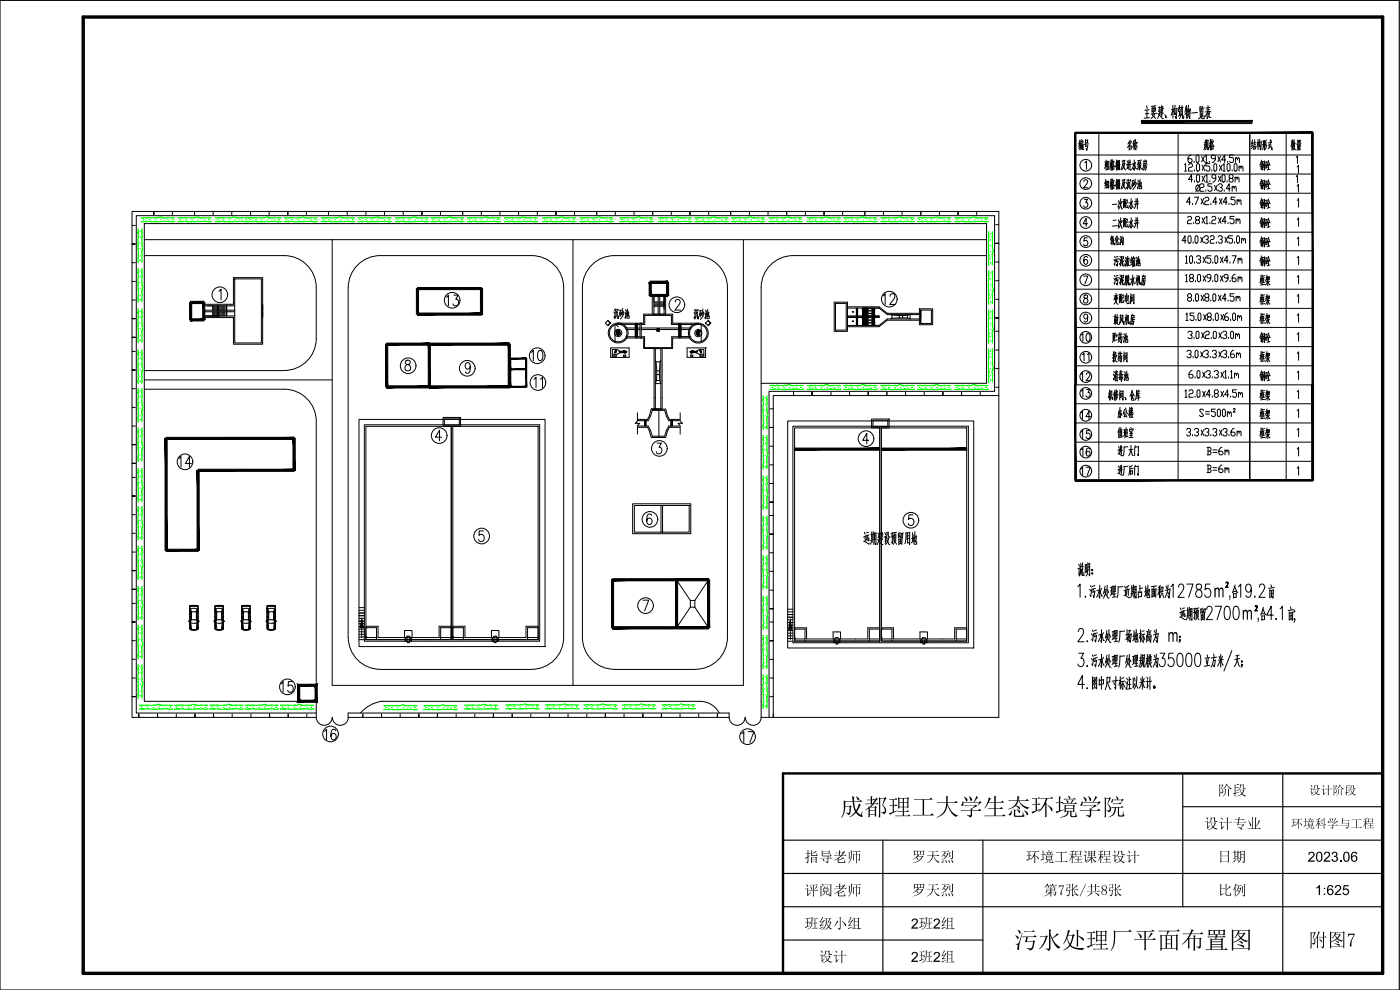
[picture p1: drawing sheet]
<svg xmlns="http://www.w3.org/2000/svg" width="420mm" height="297mm" viewBox="0 0 420 297" stroke-linecap="round" stroke-linejoin="round" font-family="sans-serif">
<defs><g id="words">
<g font-size="7.2">
<text x="252.1" y="244.6">成都理工大学生态环境学院</text>
<text x="304.4" y="284.6">污水处理厂平面布置图</text>
</g>
<text font-size="5.7" x="392.6" y="284.1">附图7</text>
<g font-size="5.6">
<text x="364.2" y="179.2">m ,</text>
<text x="372.7" y="185.9">m ,</text>
<text x="350.4" y="192.6">m</text>
</g>
<g font-size="4.3">
<text x="365.6" y="238.6">阶段</text>
<text x="361.4" y="248.6">设计专业</text>
<text x="241.4" y="258.6">指导老师</text>
<text x="273.6" y="258.6">罗天烈</text>
<text x="307.8" y="258.6">环境工程课程设计</text>
<text x="365.4" y="258.6">日期</text>
<text x="241.4" y="268.6">评阅老师</text>
<text x="273.6" y="268.6">罗天烈</text>
<text x="313.2" y="268.6">第7张/共8张</text>
<text x="365.5" y="268.6">比例</text>
<text x="241.4" y="278.6">班级小组</text>
<text x="245.7" y="288.6">设计</text>
</g>
<g font-size="4.2">
<text x="392.4" y="258.6">2023.06</text>
<text x="394.6" y="268.5">1:625</text>
<text x="273.3" y="278.6">2班2组</text>
<text x="273.3" y="288.6">2班2组</text>
</g>
<g font-size="3.6">
<text x="392.8" y="238.4">设计阶段</text>
<text x="387.4" y="248.4">环境科学与工程</text>
</g>
</g></defs>
<path d="M0 .1h419.9v296.9h-419.9zM355 232.1v40M385 232.1v59.9M235 252.1h180M265 252.1v39.9M295 252.1v39.9M355 242h60M235 262.1h180M235 272.1h180M235 282.1h60" fill="none" stroke="#000" stroke-width=".34"/>
<path d="M25 5.1h390v286.9h-390z" fill="none" stroke="#000" stroke-width="1"/>
<path d="M415 232.1h-180v59.9" fill="none" stroke="#000" stroke-width=".72"/>
<!-- layer: 0 -->
<g fill="none" stroke="#000" stroke-width=".3">
<path d="M329.8 39.9v104.2M342.6 37.1h33.2M344.1 31.7l.2 .8M344.2 33v2.4M344.8 34l-1.1 .1M344.9 32.9l-1.3 .2M345 35.3l-1.6 .2M345.7 32.4v1.3M345.9 34.6l1 .9M346 31.9v1.5M346.2 35l-.8 .5M346.2 33.5l-.3 1.2"/>
<path d="M346.4 31.9v1.4M346.6 34.1l-.4 .9M346.8 33.3l-1.1 .2M346.8 32.5l-1.1 .1M346.8 32.3l-.1 1M346.9 31.7l-1.4 .2M347.1 34l-1.7 .2M347.6 34.1l1.3 1.4h.3M348.1 32.2l-.5 .1M348.1 32l-.3 1.4M348.1 33.3l-.4 .1M348.1 33.1l-.7 2.4"/>
<path d="M348.7 31.6v3.4M349 32.1l-.7 .1M349 33.2l-.7 .1M349 33.6l-.7 .2M349 32l-.1 1.2M349.1 34.1l-.9 .1M349.2 32.6l-1.1 .2M349.5 34.4l.4 .6v.3l-.1-.6M352 32.9l-.5 1.7M352 31.6v3.9M352 33.3l.3 .3M352.3 32.7l-.7 .2"/>
<path d="M352.7 31.6l-.4 2.1M352.7 33.2l-.3 1.1M352.8 33.9l.2 .6M352.8 34.2l-.5 .2M353.2 32.4l-.2 3.2-.3-.7M353.2 32.6l-.7 .2M353.6 39.9v104.2M354 32.3l.1 .7M354 33.4v1.1M354 31.7l-.4 1.6M354.2 33.3l-.5 .2M354.3 34.3l-.6 .5"/>
<path d="M354.4 32.2l-.5 .1M354.4 34.1l.3 .5M354.5 33l-.1 1.5-.4 1.1M354.8 31.7l-.3 1.2M354.8 32.3l.1 .6M354.8 33.2l.2 2.3h.3v-.8M354.8 33.3h-.3M355.1 32.2l-.5 .1M355.9 31.9l-.3 1.8M356.1 31.6v3.9M356.4 33.3l-.8 1.1M356.4 32.8l-.6 .2"/>
<path d="M356.7 31.6l-.3 2M356.7 33l-.4 1.7M357 33l-.7 2.4M357.2 32.8l-.6 .1M357.3 32.6l-.3 2.9-.2-.5M359.4 33.7l-1.8 .2M360.1 32.1v1.2M360.2 35.4l-.5 .3M360.2 33.4v1.6M360.4 31.9v1.5M360.6 34l-.4 1.3M360.6 34.5l.1 1.1h.7v-.9"/>
<path d="M360.8 31.9l-.3 1.2M360.9 32.5l.2 .6M361 33.5l-.8 .1M361 33.4l-.1 1.6M361.4 32.4l-.6 .1M362.3 34.1v1.4M362.5 33.5l-.8 1.5M362.5 33.6l.6 1.6h.3M362.5 31.7v1.8M362.7 34.9l-.5 .7M363 32.9l-.9 .1M363.1 33.7l-.3 .7"/>
<path d="M363.2 32.2l-1.3 .2M363.4 33.4l-1.7 .2M375.1 39.9v75.6M386 39.9v104.2M322.7 46.5h71.3M322.7 58h71.3M322.7 52.2h71.3M324.1 42l-.3 1.2M324.1 43l-.3 .2M324.2 44.1l-.4 .4M324.2 43.6l-.4 .3M324.2 42.8l-.4 1.1"/>
<path d="M324.4 42.2l-.1 2.1-.3 .6M324.4 43.3v1.6M324.6 43.5v1.2M324.7 41.8v.4M324.9 43.5l-.1 1.2M325 44l-.4 .1M325 42.4h-.6M325 42.3v.6M325 42.9l-.6 .1M325.1 43.3l-.1 1.7v-.3M325.1 43.4l-.7 .1M325.3 54.5l.1-.4a.58 .58 0 0 1 .8-.1 .58 .58 0 0 1 .1 .8l-1.1 1.5h1.3"/>
<path d="M325.4 59.8h1l-.6 .9a.71 .71 0 0 1 .6 1.1 .71 .71 0 0 1-1.2 0M325.6 48.8l.5-.5v2.4M325.8 41.9v1.1M325.9 43.3l-.1 .6 .6-.1M326.4 42.1h-.6M326.4 41.9v.9M326.4 42.8l-.6 .1M326.5 43.7l-.3 1.4-.3-.5M326.7 43.2l-1.3 .1M331.6 48.5l.2 .6M331.9 54.8l-.4 .2M331.9 53.8l-.3 1.2"/>
<path d="M331.9 48v3.1M331.9 49.3l-.4 1.2M331.9 49.5l.3 .4M332 54.6l-.4 1.2 .4-.4M332 56.1l-.4 .4M332.1 54.3v2.2M332.2 48.4l-.2 .9M332.2 49.2l-.6 .2M332.3 48.3v2.5M332.4 54.5v1.7M332.6 55.3l-.3 .1M332.6 49.9l-.3 .1"/>
<path d="M332.6 49.3h-.3M332.7 54.4l-.6 .1M332.7 56.2l-.6 .1M332.7 54.3v2.2M332.8 48.4l-.1 2.3M332.8 48.5l-.5 .1M333 50.7l-.9 .2M333.5 47.9v3.2M333.5 53.7v3.1M333.5 55l.1 .4M333.5 54.8l-.4 1.3M333.5 49.3l.1 .4"/>
<path d="M333.5 49.1l-.4 1.2M333.7 54.7l-.5 .1M333.7 48.9l-.5 .2M333.8 48.5l.5-.1-.8 1.7M333.9 54.6l.5 1.1h.2M333.9 49.9v1.2M333.9 55.7v1.1M333.9 48.8l.5 1.1h.2M334 53.7l-.3 1.1M334 47.9l-.3 1.2M334.3 55.7l-.4 .1M334.3 55.7v.8"/>
<path d="M334.3 56.5l-.4 .1M334.3 54.2l-.5 .1M334.3 50l-.4 .1M334.3 49.9v.8M334.3 50.7l-.4 .1M334.3 54.1l-.8 1.8M335.1 48v3M335.1 53.7v3.1M335.3 55.3l-.2-.5-.3 1.1M335.3 49.5l-.2-.4-.3 1M335.3 54.6l-.5 .1M335.3 48.8l-.5 .2"/>
<path d="M335.4 55.4l-.2 1.4M335.4 53.9v1.5M335.4 48.2l-.2 2.8M335.4 56.2l.2 .3M335.6 54.1l-.2 .1M335.6 54v2.5M335.6 48.4l-.2 .1M335.6 48.2v2.5l-.2-.3M335.7 55.6l-.1 1.2M335.7 49.9l-.1 1.1M335.8 53.9l-.1 1.8M335.8 48.2l-.1 1.7"/>
<path d="M336 53.9v2.8l-.2-.4M336 48.2v2.8l-.2-.4M336 54l-.2 .1M336 48.3l-.2 .1M336.2 55.2l-1 .2M336.2 49.4l-1 .2M336.4 59.6l-.4 1.6M336.6 56.1l-.2 .5M337 55l.7 1.7h.2M337 49.3l.7 1.7h.2M337.1 54l-.5 2.1M337.1 48.3l-.1 1-.6 1.6"/>
<path d="M337.4 59.9l-.1 1.6M337.5 59.9l.2 1.4M337.6 53.9l-.9 .2M337.6 54.8h-.4M337.6 53.8l-.3 1M337.6 48l-.4 1.1 .4-.1M337.6 48.1l-.9 .2M337.6 54.7l-.3 1.1-.7 .9M337.6 48.9l-.3 1.1-.7 1M337.9 59.8l-.8 .1M338 54.7l.2 .4M338.2 53.9l.1 .4"/>
<path d="M338.2 48.2l.2 .5M338.3 60l-.1 .9M338.4 50.5l1 .5M338.5 54.8l-.3 1.7-.2-.3M338.5 49.3l-.5 .1M338.5 49.1l-.1 1.4-.3-.1M338.6 56.1l-.3 .7M338.6 53.8v.8M338.8 54.6v.2h.2M338.8 54.7l-.2 1.4M338.8 48l-.2 2.4M338.8 42.8l.2 .5"/>
<path d="M338.9 43.7v1.3M339 54.7l.1 2h.3v-.8M339.1 48v2.6M339.2 42l-.7 1.3M339.3 53.9l-.1 .5M339.3 54l-.7 .1M339.3 48.6l-.7 .2M339.4 49.3l-.9 .2M339.5 59.6v3.1l-.2-.5M339.5 42.5l-.6 .1M339.5 43.8l-.6 .1M339.5 43.7v.9l-.6 .2"/>
<path d="M339.6 42.4l-.4 .9-.9 1M339.9 54.9v1.2M340.1 54.2l-.4 1.4M340.2 55l-.3 .1M340.2 54.9l-.1 .8h-.2M340.2 49.2l-.5 .1M340.3 49.1l-.7 1.8M340.3 43.1l-.4 1.2M340.3 42.3v2.7M340.3 54.1l-.6 .2M340.3 43.3l.2 .3M340.4 48v3.1l-.2-.5"/>
<path d="M340.4 49.1l.5 1.5 .2-.1M340.5 54.6l-.2 .8M340.5 42l-.4 .6M340.6 42.9l-.6 .2M340.7 53.7v2M340.7 43.6l-.3 .9M340.8 41.9l-.2 1.5M340.8 54.6l.3 .7M340.9 48.7l-.4 .7M340.9 55.4l-.9 1.5M340.9 43v2l-.2-.4M341 59.6a4.4 4.4 0 0 1-.6 3"/>
<path d="M341.1 43.7l.2 .6M341.2 42.7l-.5 .1M341.3 42.7l-.2 .5M341.3 59.5v3.2M341.4 54.8l.2 .5M341.5 54l.2 .5M341.7 55.1l-.2 1.5-.1-.3M341.7 48.6v.8M341.8 49.7l-.4 .2M341.9 54.3l.1 2.3h.6v-.9M341.9 49.6l-.7 1.3M341.9 48.2l-.6 1.2"/>
<path d="M342 49.3v1.7l-.2-.4M342 49.5l.5 1.2h.2M342.1 53.8v2.3M342.3 48.6l-.6 .2M342.3 48.5v.6M342.3 49.1l-.6 .1M342.5 54.8l-.8 .6M342.5 49.4l-.4 .5M342.5 54.7l-.1 1.3-.1-.3M342.6 48l-1.2 .2M343.3 48.2l-.4 2.7M343.6 50.1l-.5 1"/>
<path d="M343.6 49.1l.1 .4M343.7 47.9v.5M343.7 49.6l-.1 .5h.4M344.1 50l-.3 1.1-.2-.4M344.1 48.3l-.8 .1M344.1 48.2v.8l-.8 .1M344.3 49.5l-1 .1M355.5 49.5l.3-.4v2.2M355.5 51.3h.6M356.7 49.5l.3-.4h.6l.3 .4-.3 .7h-.6l-.3 .4v.7h1.2M357.5 46.5h-.3l-.7 .8v1.1l.3 .4h.7l.3-.4-.3-.8h-1M357.9 53.9h-1.2l.9-1.5v2.2"/>
<path d="M358.4 48.4v.4M358.5 59.2h1.2l-.9 2.2M358.5 51v.3M358.5 54.3v.3M359 55.8a.49 .49 0 0 1 .5-.3 .49 .49 0 0 1 .4 .3l.2 .6a.66 .66 0 0 1-.6 .9 .66 .66 0 0 1-.6-.9zM359.2 46.5h.3l.3 .4v1.5l-.3 .4h-.3l-.3-.4v-1.5zM359.4 49.1h.3l.3 .4v1.5l-.3 .3h-.3l-.3-.3v-1.5zM359.4 52.4h.3l.3 .4v1.5l-.3 .3h-.3l-.3-.3v-1.5zM360 55.4l-1.1 2.1M360.1 55.5l.3-.4h.6l.3 .4-.3 .7h-.6l-.3 .4v.8h1.2M360.5 59.6l.8 1.7M360.6 47l.8 1.6"/>
<path d="M360.8 49.6l.8 1.6M360.8 52.9l.8 1.6M361.3 59.5l-.8 1.7M361.4 46.9l-.8 1.6M361.6 59.5l.3-.3h.6l.3 .3-.3 .8h-.6l-.3 .3v.8h1.2M361.6 49.5l-.8 1.6M361.6 52.8l-.8 1.6M361.7 43.7l.2 .6M361.7 46.9l.3-.4v2.3M361.7 48.8h.6M361.8 42l-.5 2.9M361.9 52.8l.3-.4v2.2"/>
<path d="M361.9 54.6h.6M361.9 57v.4M361.9 42.7l-.5 .1M361.9 43.3l-.5 .2M362.1 41.9v1.9M362.3 42.6l-.1 1.3-.6 1.1M362.3 43.6l.1 1.3h.3v-.8M362.5 42v1.8M362.5 42.1l-.4 .1M362.9 48.4v.4M363.1 49.1h-1.2v.7h.9l.3 .4v.8l-.3 .3h-.6l-.3-.3M363.1 54.3v.3"/>
<path d="M363.3 41.8v3.2M363.3 43.2l.1 .4M363.3 43l-.4 1.3M363.4 42.9l-.4 .1M363.6 43.8v1.2M363.7 42.7l.7 1.1M363.7 51v.3M363.7 55.1h-1.2v.8h.9l.3 .3v.8l-.3 .4h-.6l-.3-.4M363.8 41.8l-.3 1.2M364.1 43.9l-.5 .1M364.1 43.8v.9M364.1 44.7l-.5 .1"/>
<path d="M364.1 42.4h-.5M364.2 42.3l-.9 1.8M364.5 55.6l.8 1.7M364.6 49.1h.3l.3 .4v1.5l-.3 .3h-.3l-.3-.3v-1.5zM364.7 47.6h-.9l-.3-.3 .3-.8h.6l.3 .4v1.1l-.6 .8h-.3M364.9 53.5h-.9l-.3-.4 .3-.7h.6l.3 .4v1.1l-.6 .7h-.3M365.3 55.5l-.8 1.7M365.5 47l.8 1.6M365.6 55.5l.3-.4h.6l.3 .8-.3 .3h-.3M365.7 52.9l.8 1.6M366 59.6l.8 1.7M366 49.6l.8 1.6"/>
<path d="M366.3 46.9l-.8 1.6M366.5 52.8l-.8 1.6M366.5 56.2l.3 .4-.3 .8h-.6l-.3-.4M366.8 59.5l-.8 1.7M366.8 49.5l-.8 1.6M367.1 49.5l.3-.4v2.2M367.1 52.4h.3l.3 .4v1.5l-.3 .3h-.3l-.3-.3v-1.5zM367.1 51.3h.6M367.4 57v.4M367.8 48h-1.2l.9-1.5v2.3M368.3 54.3v.3M368.4 48.4v.4"/>
<path d="M368.6 49.1h.3l.2 .4v1.5l-.2 .3h-.3l-.3-.3v-1.5zM369.1 53.5l-.2-.7 .2-.4h.7l.3 .7-.3 .4h-.7l-.2 .4 .2 .7h.7l.3-.3-.3-.8M369.2 56.6h-1.2l.9-1.5v2.3M369.8 56.2l.3-.3 .3 .7M369.8 51v.3M369.8 55.9v1.5M370.2 46.5h-1.2v.8h.9l.3 .3v.8l-.3 .4h-.6l-.3-.4M370.4 56.2l.3-.3 .3 .3v1.2M370.7 59.2h-1.3v.7h1l.3 .4v.7l-.3 .4h-.6l-.4-.4M370.7 49.1h.3l.3 .4v1.5l-.3 .3h-.3l-.3-.3v-1.5zM370.7 53.5l.3-.4 .3 .8M370.7 53.1v1.5"/>
<path d="M370.8 47.6l.3-.3 .3 .7M370.8 47.3v1.5M371.3 53.5l.3-.4 .3 .4v1.1M371.3 59.9v1.5M371.4 47.6l.3-.3 .3 .3v1.2M371.9 50.2l.3-.4 .2 .8M371.9 49.8v1.5M372.4 50.2l.3-.4 .3 .4v1.1M375.9 41.9l-.3 1.2M375.9 42.9l-.4 .2M376 42.7l-.4 1.1M376 43.7l-.4 .2"/>
<path d="M376 44.1l-.4 .5M376.3 44l.5-.1-.1 .7M376.3 43.8v1.1M376.6 41.9l-.1 1.5M376.8 44.6l-.5 .1M376.8 43.4l-.6 .1M376.9 42.8l-.7 .1M377.6 42.9l-.4 1.3M377.6 41.8v3.1M377.6 43.1l.2 .3M377.8 42.7l-.6 .2M378.1 41.8l-.3 1.7"/>
<path d="M378.1 43.1l-.2 .9M378.2 43.6l.1 .5M378.2 43.9l-.4 .1M378.5 55v1.6l.3-.6M378.5 49.2v1.6l.3-.6M378.5 42.4l-.1 2.6-.3-.6M378.5 42.6l-.5 .1M378.6 59.5l-.5 1.6M378.6 53.8l-.5 1.5M378.6 48l-.5 1.6M378.8 54.9l-.6 .1M378.8 49.1l-.6 .2"/>
<path d="M378.8 54.4l-.3 .1M378.8 55.5l-.6 .2M378.8 48.6l-.3 .1M378.8 49.8l-.6 .1M378.8 48.4v2.6M378.8 54.2v2.6M378.8 59.9v2.7M379 54.8l.4 1.3M379 49l.4 1.3M379.2 42.4l-.3 2.5M379.3 54.7l-.3 1.5M379.3 48.9l-.3 1.5"/>
<path d="M379.5 42.2v2.7M379.5 59.8v2.8l-.2-.3M379.5 54v2.8l-.2-.3M379.5 48.3v2.8l-.2-.4M379.5 59.9l-.7 .2M379.5 54.2l-.7 .1M379.5 48.4l-.7 .1M379.6 42.2l-.7 .2M379.7 43.3l-.9 .2M379.9 49.5v1M379.9 55.2v1.1M380 54.4l-.3 1.3"/>
<path d="M380 48.7l-.3 1.3M380 41.9l-.3 1M380 42.8l-.4 1.1M380.2 43.5l-.7 1.6M380.2 49.5v.7l-.3 .2M380.2 55.2v.8l-.3 .1M380.2 55.3l-.3 .1M380.2 49.6h-.3M380.3 54.3l-.5 .1M380.3 48.5l-.5 .2M380.7 59.9l.5 1.2M380.7 59.7l-.4 1.5"/>
<path d="M380.7 54.2l.5 1.1M380.7 53.9l-.4 1.5M380.7 48.5l.5 1.1M380.7 48.2l-.4 1.4M380.7 49.5v1.3M380.7 55.2v1.3M380.9 43.5v.8M381 55.2l-.6 .1M381 49.4l-.6 .2M381.1 56.5l-.8 .3M381.1 50.8l-.8 .2M381.1 43.4l-.5 .1"/>
<path d="M381.2 41.9l.6 3.1-.1-.8M381.3 44l-.7 .6M381.4 42l.2 .4M381.7 42.7l-1.1 .2M387.6 42.2l.1 .5M387.9 43.6l-.2 .8 .4 .3M387.9 41.9v1.6M387.9 42.9l-.5 .9M387.9 43l.3 .4M388 43.9l-.5 .2M388.1 43.7l-.5 1.3M388.1 42.1l-.1 .7"/>
<path d="M388.2 43.4l.4 1.5h.2M388.2 42.8l-.7 .1M388.4 41.9l-.2 1.8M388.6 43l-.1 .9-.5 1.2M388.7 42.9l-.4 .1M389 52.9l.4-.4v2.3M389 47.2l.4-.4v2.3M389.3 55.8l.4-.4v2.2M389.3 50.1l.4-.5v2.3M389.5 43.4v1M389.5 42v1M389.8 43.5v1.4"/>
<path d="M390.1 43.8l-.5 .1M390.1 42.4l-.6 .1M390.2 42.1l-.7 .1M390.2 43.5h-.7M390.2 44.5l-.8 .1M390.2 42v.8l-.7 .1M390.2 43.4v.7l-.7 .1M390.4 44.9l-1.2 .1M390.5 43.1l-1.4 .2M39.6 73.2h1h-1M39.6 78.8h1M39.6 67.6h1"/>
<path d="M43.3 76.7h42a9.6 9.6 0 0 1 9.6 9.6v15.3a9.6 9.6 0 0 1-9.6 9.6M43.3 71.9h56.4v133.7h123.4v-133.7M46.1 64.4v-1v1M46.1 63.4v1M51.7 63.4v1M58.4 63.4v1M64 63.4v1M69.6 63.4v1M75.2 63.4v1M80.8 63.4v1M86.4 63.4v1M91.9 63.4v1"/>
<path d="M98.6 63.4v1M99.7 71.9h196.4M104.2 63.4v1M107.7 79.1a9.6 9.6 0 0 1 6.4-2.4h45.5a9.6 9.6 0 0 1 9.6 9.6v104.9a9.7 9.7 0 0 1-9.6 9.7l-45.5-.1a9.6 9.6 0 0 1-9.6-9.6v-104.9a9.6 9.6 0 0 1 3.2-7.2zM109.8 63.4v1M115.4 63.4v1M121 63.4v1M126.6 63.4v1M132.2 63.4v1M138.9 63.4v1M144.4 63.4v1M150 63.4v1"/>
<path d="M155.6 63.4v1M161.2 63.4v1M166.8 63.4v1M172 71.9v133.7M172.4 63.4v1M179.1 63.4v1M184.4 76.7h24.3a9.6 9.6 0 0 1 9.6 9.6v104.9a9.6 9.6 0 0 1-9.6 9.6l-24.3 .1M184.4 76.7a9.6 9.6 0 0 0-9.6 9.6v104.9a9.6 9.6 0 0 0 9.6 9.6M184.7 63.4v1M190.3 63.4v1M195.9 63.4v1M201.5 63.4v1"/>
<path d="M207.1 63.4v1M212.7 63.4v1M219.3 63.4v1M224.9 63.4v1M230.5 63.4v1M236.1 63.4v1M241.7 63.4v1M247.3 63.4v1M252.9 63.4v1M259.5 63.4v1M265.1 63.4v1M270.7 63.4v1"/>
<path d="M276.4 63.4v1M281.9 63.4v1M287.5 63.4v1M293.1 63.4v1M296.1 76.7h-58.1a9.6 9.6 0 0 0-9.6 9.6v129M298.8 73h1h-1M298.8 78.6h1M298.8 67.4h1M322.7 75.3h71.3M322.7 69.7h71.3M322.7 63.9h71.3M326.3 71.4h-.9l-.1 1a.73 .73 0 0 1 1 0 .73 .73 0 0 1 0 1 .73 .73 0 0 1-1 .1l-.1-.2"/>
<path d="M326.3 77.2l-.5-.3a1.44 1.44 0 0 0 .1 2.4 .68 .68 0 0 0 .6-1 .68 .68 0 0 0-1.2-.1l-.1 .3M326.4 67.1h-1.3l.9-1.6v2.4M333.4 71.7l.7-.2 .3 2v-.5M333.5 71.9l.1 .2M333.7 70.8l-.5 1M333.7 72.3v1.2M333.9 71.8l-.1 .4M333.9 72.5l-.4 .1M334 72.2l-.7 .1M334.1 72.8l-.9 .2M334.1 71.3l-.6 .1M334.1 70.9l-.6 .2"/>
<path d="M334.3 77.8l.3 .5M334.3 79.1l.2 .4M334.5 76.9l.2 .5M334.8 77.9l-.3 1.7M334.9 71.4v2.1M335 66l-.9 .2M335.2 70.8l-.6 1.4M335.2 77.8l-.1 .7M335.2 67.7l-1.4 .1M335.2 61.2l-1.4 .2M335.3 70.8l.1 2.5h.4v-.7M335.5 78.4l-.5 .2"/>
<path d="M335.5 78.2l-.2 1.7-.2-.6M335.5 76.9l-.6 .2M335.7 60.2l.1 .5M335.7 65.9l.1 .6M335.7 77.6l-.8 .2M335.7 71.4l-.6 1.1M335.9 60.8l-.3 1.4-.1-.3M335.9 66.6l-.3 1.4-.1-.4M336 77.7l.2 .4M336.1 71.7l.1 .3M336.1 76.9l.2 .4M336.2 70.9l.2 .4"/>
<path d="M336.3 67.1l-.2 .9-.4 .5M336.3 61.4l.4 1.3h.1M336.3 67.2l.4 1.2h.1M336.3 60.9l-.2 1.3-.4 .6M336.3 66.7v.4M336.4 71.7l-.1 1.7-.2-.3M336.4 77.8l-.2 1.6-.2-.3M336.4 65.4l-.4 1.5M336.6 76.9a4.8 4.8 0 0 1-.4 3M336.7 60.5l-.6 .2M336.7 66.3l-.6 .1M336.8 60.4l-.3 .7"/>
<path d="M336.8 70.9l-.3 1.3M336.8 66.2l-.3 .6M336.8 71.9l-.3 .8 .4-.2M336.8 78v1.6l.3 .2 .3-.1v-.6M336.9 72.3l.1 .4M337.1 71.3l-.1 2.2-.2-.4M337.1 76.9v.8l-.5 .1M337.1 71.4l-.5 .1M337.1 77l-.5 .1M337.2 60.3v2M337.2 66.1v2M337.2 78.3l-.4 .6"/>
<path d="M337.4 65.7l-.1 1.5M337.5 65.6l.2 1.4M337.6 61.6l-.3 .1M337.6 67.4h-.3M337.6 62l-.4 .1M337.6 78l.2 .5M337.6 67.7l-.4 .1M337.7 60.4l-.5 .1M337.7 66.2h-.5M337.7 60.3v2.1M337.7 77.2l.2 .5M337.7 66.1v2"/>
<path d="M337.9 60.8l.2 1.5h.4v-.7M337.9 66.6l.2 1.5 .4-.1v-.6M337.9 65.5l-.8 .2M338 78.4l-.2 1.5-.1-.4M338.2 77.4l-.1 .9M338.3 60l-.4 .1M338.3 78.6l-.4 .8M338.3 65.8l-.4 .1M338.3 60.9l-.4 .1M338.3 66.6l-.4 .1M338.3 65.7l-.1 .9M338.4 78l-.1 1.8"/>
<path d="M338.4 78l.4 1.7h.2M338.5 76.9l-.1 1.1M338.5 79.3l-.3 .6M338.8 77.5l-.6 .3M338.8 78.2l-.2 .6M338.8 77.4v.6M339.3 60.8l-.5 .1M339.3 66.6l-.5 .1M339.3 60.7l-.6 1.8M339.3 66.4l-.6 1.9M339.5 60.7l.4 1.5h.2M339.5 65.3v3.2l-.2-.5"/>
<path d="M339.5 66.4l.4 1.6 .2-.1M339.6 78.1l-.3 .2M339.6 77.1l-.3 1.1M339.7 77.9l-.4 1 .4-.2M339.8 79.2l-.5 .4M339.9 77.4l-.1 .6M339.9 60.3l-.3 .8M339.9 78.3v1.8M339.9 66.1l-.3 .7M340 77.8l-.3 1.1M340.1 76.9l.1 .4M340.1 78.6v1.4"/>
<path d="M340.3 78.1l-.1 .5M340.4 79.1l-.3 .1M340.5 78.6h-.4M340.5 79.7l-.3 .1M340.5 78.5v1.4M340.6 78l-.5 .1M340.6 77.4l-.7 .1M340.6 77.3l-.1 .5M341 65.3a4.4 4.4 0 0 1-.6 3.1M341 78l.1 .4M341 77.2l.2 .4M341.2 78.2l-.2 1.5v-.3"/>
<path d="M341.3 65.3v3.2M341.4 77.4v2.1l.2 .2h.6v-.8M341.6 60.4l-1 .1M341.6 66.2h-1M341.7 76.9v2.4M341.8 61.1l-1.4 .2M341.8 66.9l-1.4 .1M342 78l-.8 .5M342.1 77.8l-.1 1.3-.2-.2M355.8 77.1l.3-.4v2.3M355.8 79h.6M355.9 72.2h-1.1l.8-1.5v2.3"/>
<path d="M356.4 65.3l.3-.4h.6l.3 .4-.3 .7h-.6l-.3 .4v.7h1.2M356.8 70.7h.4l.3 .4v1.5l-.3 .4h-.4l-.3-.4v-1.5zM357.3 76.7l.6 .4v1.5l-.3 .4h-.3l-.3-.4v-1.5zM357.3 60.6h-1.2l.9-1.4v2.2M357.9 61v.4M358.1 72.6v.4M358.2 66.8v.3M358.5 78.6v.4M358.9 70.7h.3l.3 .4v1.5l-.3 .4h-.3l-.3-.4v-1.5zM359.1 77.1l.3-.4h.6l.3 .4-.3 .7h-.3M359.1 66l-.3-.4 .3-.7h.6l.3 .4-.3 .7h-.6l-.3 .4 .3 .7h.6l.3-.3-.3-.8M360 77.8l.3 .4-.3 .8h-.6l-.3-.4"/>
<path d="M360.3 71.2l.8 1.6M360.8 65.3l.8 1.7M361.1 77.2l.8 1.7M361.1 71.1l-.8 1.7M361.4 71.1l.3-.4h.6l.3 .8-.6 .3M361.6 65.3l-.8 1.7M361.9 65.3l.3-.4v2.2M361.9 67.1h.6M361.9 77.1l-.8 1.7M362.3 71.8l.3 .4-.3 .8h-.6l-.3-.4M363.1 66.8v.3M363.2 71.1l.3-.4h.6l.3 .4-.3 .7h-.6l-.3 .4v.8h1.2"/>
<path d="M363.4 76.7h-1.2v.8h.9l.3 .3v.8l-.3 .4h-.6l-.3-.4M363.4 61v.4M363.7 65.3l.3-.4h.6l.3 .4-.3 .7h-.6l-.3 .4v.7h1.2M364 78.6v.4M364.9 76.7l.6 .4v1.5l-.3 .4h-.3l-.3-.4v-1.5zM365 72.6v.4M365.2 60.6h-1.2l.9-1.4v2.2M365.6 71.1l.3-.4h.6l.3 .8-.6 .3M365.7 65.3l.8 1.7M366.3 77.2l.8 1.7M366.5 65.3l-.8 1.7M366.5 71.8l.3 .4-.3 .8h-.6l-.3-.4"/>
<path d="M367.1 77.1l-.8 1.7M367.6 71.2l.8 1.6M368 66.4h-1.2l.9-1.5v2.2M368.3 60.6h-1.2l.9-1.4v2.2M368.4 71.1l-.8 1.7M368.6 78.2h-1.2l.9-1.5v2.3M368.6 66.8v.3M368.9 61v.4M369.1 78.6v.4M369.8 76.7h1.2l-.9 2.3M369.9 70.7h-1.2v.8h.9l.3 .3v.8l-.3 .4h-.6l-.3-.4M370.4 64.9h-1.3v.7h1l.3 .4v.8l-.3 .3h-.7l-.3-.3"/>
<path d="M370.5 72.6v.4M371 66l.3-.4 .3 .8M371 65.6v1.5M371.3 60.3l.3-.4 .3 .7M371.4 70.7h.3l.3 .4v1.5l-.3 .4h-.3l-.3-.4v-1.5zM371.6 77.8l.3-.3 .3 .7M371.6 66l.3-.4 .3 .4v1.1M371.6 77.5v1.5M371.9 60.3l.3-.4 .2 .4v1.1M372.2 77.8l.2-.3 .3 .3v1.2M372.6 71.8l.3-.3 .3 .7M372.6 71.5v1.5"/>
<path d="M373.2 71.8l.3-.3 .3 .3v1.2M378.5 78v1.6l.3-.6M378.5 72.2v1.7l.3-.7M378.5 60.7v1.6l.3-.6M378.5 66.5v1.6l.3-.6M378.6 76.8l-.5 1.5M378.6 71l-.5 1.6M378.6 65.3l-.5 1.5M378.8 77.9l-.6 .1M378.8 72.2h-.6M378.8 60.6l-.6 .2M378.8 66.4l-.6 .1"/>
<path d="M378.8 78.5l-.6 .2M378.8 72.8l-.6 .1M378.8 60.1l-.3 .1M378.8 61.2l-.6 .2M378.8 65.9l-.3 .1M378.8 67l-.6 .2M378.8 65.6v2.7M378.8 71.4v2.7M378.8 77.2v2.6M379 77.8l.4 1.3M379 72l.4 1.3M379 60.5l.4 1.3"/>
<path d="M379 66.3l.4 1.2M379.3 77.7l-.3 1.5M379.3 72l-.3 1.4M379.3 60.4l-.3 1.5M379.3 66.2l-.3 1.5M379.5 77.1v2.8l-.2-.4M379.5 71.3v2.8l-.2-.4M379.5 65.6v2.8l-.2-.4M379.5 77.2l-1 .3M379.5 71.4l-1 .3M379.5 65.6l-.7 .2M379.9 61.1l.3-.1v.8h-.3"/>
<path d="M379.9 61v1M379.9 78.2v1.1M379.9 72.5l-.2 .5M379.9 66.7l-.2 .5M380 77.4l-.3 1.3M380 71.7l-.1 1.8M380 60.1l-.3 1.4M380 65.9l-.1 1.9M380.2 78.2l.1 .8-.4 .1M380.2 66.7v.8l-.3 .1M380.2 72.5v.8h-.3M380.2 78.3l-.3 .1"/>
<path d="M380.2 72.5l-.3 .1M380.2 66.8l-.3 .1M380.3 77.3l-.5 .1M380.3 71.6l-.5 .1M380.3 60.1h-.5M380.3 65.8l-.5 .1M380.7 77.2l.5 1.1M380.7 76.9l-.4 1.5M380.7 71.4l.5 1.2M380.7 71.2l-.4 1.5M380.7 65.7l.5 1.1M380.7 65.4l-.4 1.5"/>
<path d="M380.7 61v1.3M380.7 66.7v1.4M380.7 72.5v1.3M380.7 78.2v1.4M381 78.2l-.6 .1M381 72.5l-.6 .1M381 60.9l-.6 .2M381 66.7l-.6 .1M381.1 79.5l-.8 .2M381.1 73.8l-.8 .2M381.1 62.3l-.8 .2M381.1 68l-.8 .2"/>
<path d="M389.3 77.3l.4-.4v2.5M389.3 71.6l.4-.5v2.6M389.3 60.1l.4-.5v2.6M389.3 65.9l.4-.6v2.6M39.6 95.6h1h-1M39.6 84.4h1M39.6 90h1M61.2 91.3h8.9v-8h8.7v20h-8.7v-8h-8.9M61.2 94.8h9.2M61.2 93.5h9.2M61.2 93.1h9.2M61.4 91.8h2.4v1.3"/>
<path d="M62.2 91.8h8.2M63.8 93.5v1.3M64.1 91.8v1.3M64.1 93.5v1.3M64.4 91.8v1.3M64.4 93.5v1.3M64.8 91.8v1.3M64.8 93.5v1.3M65.1 91.8v1.3M65.1 93.5v1.3M65.4 91.8v1.3v-1.3M65.4 93.5v1.3v-1.3"/>
<path d="M65.4 91.8v1.3M65.4 93.5v1.3M65.7 87.4l.6-.6v3.2M65.7 91.8v1.3M65.7 93.5v1.3M66 91.8v1.3M66 93.5v1.3M66.4 91.8v1.3M66.4 93.5v1.3M66.7 91.8v1.3M66.7 93.5v1.3M67 91.8v1.3"/>
<path d="M67 93.5v1.3M67.3 91.8v1.3M67.3 93.5v1.3M67.9 91.9l.1-.1v1.3l-.1-.2M67.9 92.4v.5M67.9 91.8v1.3M67.9 92.1v.3M67.9 92l.1 .1M67.9 94v.3M67.9 94.3l.1 .1M67.9 91.8l.1 .1M68 93.5h.1"/>
<path d="M68 93.5v1.3l-.1-.4M68 92.4v.5M68 94l-.1-.5v1.3l.1-.4M68 92.9l-.1 .1M68 92.1v.3M68 92l-.1 .1M68 93.6l-.1 .4M68 94.3l-.1 .1M68 94v.3M70.4 83.7h8v19.2h-8zM78.8 91.3v4M134 89.2l.6-.7v3.3"/>
<path d="M136.2 88.5h1.3l-.7 1.3a.94 .94 0 0 1 .8 1.4 .94 .94 0 0 1-1.7 0M181.7 96.9l.8-.8 .8 .8-.8 .8zM182.5 96.3l.6 .6-.6 .6M184.2 93.6l.2 .4M184.4 92.8l.1 .4M184.6 97.5v4.9M184.6 93.7l-.2 1.7-.2-.3M184.8 94.9l-.3 .7M184.8 92.7v.8M184.9 93.5v.2h.4M184.9 93.5l-.1 1.5M185 99.1l-.1 .2"/>
<path d="M185 99.3h.3zM185 99.5h1.1v.9h-1.1l.1-.9M185 99.3h.3M185 99.2h.3M185.1 99.2l.1 .1M185.2 99.2l-.1 .1M185.3 93.5v2h.3v-.7M185.3 99.2h-.3M185.3 98.9v.1M185.4 99.3h.2zM185.4 99.1l.2 .1zM185.4 98.8h.1"/>
<path d="M185.4 99.9v.5M185.4 99.2l.1 .1M185.4 99h.1M185.5 99.9h.1M185.5 92.9l-.7 .1M185.5 97h7.7v-2.7h8.7v2.7h7.6M185.5 97.3l6.6 .1M185.5 92.8l-.1 .5M185.5 99.9l-.1 .5M185.5 99.2l-.1 .1h.2M185.6 96.9l-.6 .6 .6 .6M185.7 99.1v.2"/>
<path d="M185.8 99.6h.2v.5h-.3zM185.8 99.7h.1M185.8 99.8h.1M185.8 99.7h.2l-.2 .1M185.8 99.9h.1M185.9 99.9h.1M186.1 93.8v1.2M186.3 93.1l-.4 1.3M186.4 93.9h-.3M186.4 93.8v.7l-.3 .1M186.5 93l-.6 .2M186.7 93.4l-.2 .9"/>
<path d="M186.9 92.6v2M187 93.5l.2 .6M187.1 94.2l-.9 1.5M187.6 93.7l.2 .5M187.6 98.4h4.5M187.7 92.9l.2 .4M187.9 98.9h4.2M187.9 94l-.2 1.5-.1-.3M188.1 93.2l.1 2.3 .6-.1v-.8M188.3 92.7v2.3M188.7 93.5l-.1 1.3-.1-.2M188.7 93.7l-.8 .5"/>
<path d="M190.6 97.3h.7v1.2h-.7zM190.6 98.8h.7v2.3h-.7zM190.7 98.7h.6v2.5h-.6zM190.7 97.2h.6v1.3h-.6zM190.9 98.5h.2h-.2M190.9 98.5v-1.3h.2v1.3M190.9 98.7v2.3M190.9 97.3h.2M191 97.2v1.2M191 97.2h.1M191 98.5h.1M191 98.7h.1"/>
<path d="M191 98.8h.1M191 97v4.5M191.1 97.3h.1M191.1 98.5h.1M191.1 98.5v-1.3v1.3M191.1 98.8h.1M192.1 97v4.4h1.1v3.1l8.6 .1 .1-3.2h5M192.4 98.4h15M192.4 98.9h14.7M192.4 97v4.4h-4.3M192.4 97.4h1.1v-2.8h8v2.8h8M195.7 89v5.3h4.1v-5.3"/>
<path d="M196.3 89v5.3M196.3 90.6h1.2M196.3 90.9h1.2M196.3 91.3h1.2M196.3 91.6h1.2M196.3 91.9h1.2M197.1 98.6h.8v.8h-.8zM197.2 99.1l.2-.1-.2 .2M197.5 98.7v.2M197.5 89v5.3M197.6 99l.2 .2M198 90.6h1.3"/>
<path d="M198 90.9h1.3M198 91.3h1.3M198 91.6h1.3M198 91.9h1.3M198 89v5.3M199.3 89v5.3M202.6 90.6l.2-.4 .4-.3h.4l.4 .3a1.1 1.1 0 0 1-.2 1.3l-1.3 1.5h1.8M203.7 97.3h.7v1.2h-.7zM203.7 98.8h.7v2.3h-.7zM203.8 98.7h.5v2.5h-.5zM203.8 97.2h.5v1.4h-.5zM203.9 98.8h.1"/>
<path d="M203.9 98.6v-1.4h.2v1.4M203.9 97.3h.2M203.9 98.5h.2M203.9 98.7h.2v2.5h-.2zM204 98.7v.2M204 97.2h.1M204 97.3h.1M204 98.5h.1M204 98.7h.1M204 97v4.5M204.1 97.2l-.2 .1M208.3 93.7l.1 .4"/>
<path d="M208.4 92.9l.2 .4M208.7 93.8l-.3 1.7-.1-.3M208.8 95.1l-.3 .6M208.9 92.8l-.1 .8M209 93.6v.2h.3M209 93.7l-.2 1.4M209 99.6h.3v.5h-.3zM209.2 100h.1M209.2 99.9h.1M209.2 99.7h.1M209.3 99.7h-.2l.1 .1M209.3 93.7v2h.3v-.8"/>
<path d="M209.3 99.2v.1M209.3 99.1v.2M209.4 99.2h.1M209.4 99.2h.2h-.2M209.4 99.3h.2zM209.5 99.6h-.5v.8h.5v-.4M209.5 98.8h.1M209.5 99.5h.1M209.5 99.1h.1M209.5 100h.1M209.5 92.9l-.1 .5M209.5 93l-.6 .2"/>
<path d="M209.6 99.2l-.2 .1M209.6 99.2l-.1 .1M209.6 99.6h.2M209.6 99.2h.1M209.7 98.9v.1M209.8 99.2h.1M209.8 99.2h.2h-.2M209.8 99.3h.2zM209.8 99.5h.2M210 99.2h.1M210 99.9v-.3v.8h-.4v-.4M210 99.2l-.2 .1"/>
<path d="M210.1 93.9v1.2M210.1 99.1v.2M210.1 99.2v.1M210.3 93.2l-.4 1.4M210.4 97.5v4.9M210.4 94l-.3 .1M210.5 93.9l-.1 .7-.3 .1M210.5 93.2l-.6 .1M210.8 93.5l-.3 .9M210.9 92.7v2M211.1 93.6l.2 .7M211.1 94.3l-.2 .7-.7 .9"/>
<path d="M211.6 93.8l.2 .5M211.7 93l.2 .5M211.8 96.9l.8-.8 .8 .8-.8 .8zM211.9 94.1l-.2 1.5-.1-.3M212.1 93.3v2.1l.2 .2h.6v-.9M212.4 92.8v2.3M212.6 96.3l.5 .6-.5 .6M212.7 93.8l-.8 .5M212.7 93.7l-.1 1.2-.1-.2M250.4 90.7h3.9v8.7h-3.9zM250.7 91h3.3v8h-3.3zM254.3 94.9h9.5v.3h-9.5"/>
<path d="M254.3 92.1h9.5l2.5 1.9h9.6M254.3 92.4h9.5l2.5 2h9.6M255.8 93.5l.4 .1zM255.8 96.3l.4 .1zM257 92.4v2.5l.4-2.5v2.5zM257 95.2l.4 2.4v-2.4l-.4 2.4zM258.8 92.5l.9-.1 .1 .7M258.8 95.2v2.4M258.8 92.6l1 1-1 .9M258.8 95.4l.2-.2 .8 .8-1 .8 .8 .8-.8-.9M258.8 95.2v.1M258.8 95.2l1 1"/>
<path d="M258.8 92.9l.5-.5 .4 .5-.9 .9 .9 .8-.2 .3-.7-.7 1-1-.8-.8-.2 .3 1 .9-1 1 .3 .3 .6-.7M258.8 92.8l1 1-1 1 1-1-1-.9 .4-.5 .6 .6-1 .9 .8 1-.8-.8 1-.9M258.9 93.1l-.1 1.8h.9M258.9 93.1l-.1-.7 1 1.1-1 .9 .5 .5 .4-.5-.8-.8M258.9 93.1l.6-.7 .2 .3-.9 1 .9 .9-.3 .3-.6-.6M258.9 93.2l.8 .9-.7 .8-.2-.2M258.9 96.1l.7-.9-.7 .8 .9 .8-.8 .8-.2-.1M258.9 92.4l.9 .9M258.9 96.3l.8 .8M258.9 96l.8 .9M258.9 95.2l-.1 .2 1 .9M259.1 92.4l.7 .7"/>
<path d="M259.1 92.4l-.3 .3M259.1 95.2l-.3 .3 1 .9-1 .9M259.3 95.2l-.5 .5 1 .9M259.4 95.2l.3 .4-.9 .8M259.4 92.4l.3 .4M259.4 92.4l-.6 .6 1 .9M259.4 95.2l-.6 .6 1 .9-1 .9M259.7 95.2v2.4l-.9-.8 1-1-.6-.6-.4 .4 1 .9-1 .9 .3 .2 .6-.6-.8-.8 .8-.8M259.7 94.1l-.8-.9 .7-.8-.7 1 .8 .9-.5 .6-.4-.4M259.7 95.4l-.2-.2-.6 .7M259.7 95.5l-.8 .8 .8 .9-.4 .4-.5-.4 1-.9M259.7 95.7l-.9 .8"/>
<path d="M259.7 97.1l-.5 .5-.4-.3M259.8 93.1l-.1 1.8M259.8 93.1l-1 .9 .9 .9M259.8 93.4l-1 .9M259.8 94l-.9 .9M259.8 95.7l-1 .9M259.8 96l-1 1 .7 .6 .2-.2-.9-.9M259.8 96.1l-1 1 .6 .5 .3-.3M259.8 96.6l-.9 1M259.8 96.8l-.9 .8M259.9 95.3h2.2v.7h-2.2zM259.9 93.2h2.2v-.7h-2.2v1.5h2.2v-.7h-2.2"/>
<path d="M259.9 96.8h2.2v-.7h-2.2v1.5M259.9 94.8v-.7h2.2v.7M259.9 96.9h2.2v.7M260 97.5h.1M260 97v.5M260 97h.1M260 96.7h.1M260 96.2v.5M260 96.2h.1M260 95.9h.1M260 95.4v.5M260 95.4h.1"/>
<path d="M260 94.2h.1M260 94.2v.5M260 94.7h.1M260 93.4h.1M260 93.4v.5M260 93.9h.1M260 92.6h.1M260 92.6v.5M260 93.1h.1M260.4 97.2h.1M260.4 96.4h.1M260.4 95.6h.1"/>
<path d="M260.4 94.5h.1M260.4 93.7h.1M260.4 92.9h.1M260.4 94.4h.1M260.4 93.6h.1M260.5 97.3h.1M260.5 94.5h.1M260.5 93.6h.1M261.7 97.2h.1M261.7 96.5h.1M261.7 95.7h.1M261.6 94.5h.1"/>
<path d="M261.7 93.7h.1M261.7 92.8h.1M261.6 94.4h.1M261.7 97.3h.1M261.7 94.5h.1M261.7 93.6h.1M262 97.5h.1M262 97v.5zM262 97h.1M262 96.7h.1M262 96.2v.5M262 96.2h.1"/>
<path d="M262 95.9h.1M262 95.4v.5zM262 95.4h.1M262 94.2h.1M262 94.2v.5zM262 94.7h.1M262 93.4h.1M262 93.4v.5zM262 93.9h.1M262 92.6h.1M262 92.6v.5M262 93.1h.1"/>
<path d="M262.3 96.8h.1M262.3 93.2h.1M265 88.8l.6-.7v3.2M267.1 88.9l.5-.8h.5l.4 .3 .1 .7-.4 .7-1.2 1.5h1.7M275.9 92.7h4v4.7h-4zM275.9 95.7h-9.6l-2.5 1.9h-9.5M275.9 96.1h-9.6l-2.5 1.9h-9.5M276.3 95.4v-2.4v4.1h3.2v-4.1h-3.2v4.1M298.8 95.4h1h-1M298.8 89.8h1M298.8 84.2h1M298.8 99.4h1"/>
<path d="M322.7 92.5h71.3M322.7 98.2h71.3M322.7 86.8h71.3M322.7 81h71.3M325.2 82.8h1.3l-.9 2.4M325.4 88.6v.7a.88 .88 0 0 1 1 .5 .88 .88 0 0 1-.4 1.1 .76 .76 0 0 1-.8-.8 .76 .76 0 0 1 .9-.7l.3-.6a.65 .65 0 0 0-1-.2zM326.4 95l-.1 .4a.63 .63 0 0 1-.9 0 .63 .63 0 0 1 0-.9 .63 .63 0 0 1 .9 .1l.1 .4a1.16 1.16 0 0 1-.7 1.6l-.4-.3M334.1 99.9v1.9M334.3 83.5l.3 .4M334.3 84.8l.2 .4M334.5 82.6l.2 .4M334.5 95.6v.8"/>
<path d="M334.5 96.5l.1 .4M334.6 89.1l-.3 .9M334.7 94.3v1.1M334.7 90.1l.6 1.2h.3M334.8 88.7v.9M334.8 83.6l-.3 1.7M334.8 96.3l-.1 .6M334.8 99.9l.1 .5M334.9 88l.1 .5M334.9 95.7l-.4 .1M334.9 95.6v.6M334.9 95.3l-.4 .1"/>
<path d="M334.9 96.2l-.4 .1M335 96.7l-.7 .4M335 94.9l-.7 .1M335.1 96l.3 1.3h.3M335.1 88.6v1M335.2 89.8l-.6 .1M335.2 83.4l-.1 .8M335.2 89.6l-.9 1.7M335.2 89l.3 .7M335.3 94.3v1.4M335.4 95.7l-.4 .1M335.5 95.6l-.2 .9-.6 .9"/>
<path d="M335.5 84l-.5 .2M335.5 83.9l-.2 1.6-.2-.5M335.5 88.5l-1.2 .3M335.5 82.6l-.6 .2M335.6 95.2l-.6 .1M335.7 83.3l-.8 .2M335.9 99.8v.8M336 88.8v2.1M336 83.3l.2 .5M336.1 82.5l.2 .5M336.2 88.4l-.1 1.5M336.2 94.4v1.7l-.3 1.3"/>
<path d="M336.3 88.4l.1 1.4M336.3 90.1l-.2 .1M336.3 95.2l.6 1.6M336.4 83.5l-.2 1.6-.2-.3M336.4 90.5l-.4 .1M336.4 99.8l-.1 .8M336.5 88.9l-.5 .1M336.5 88.8v2.1M336.6 82.5a4.8 4.8 0 0 1-.4 3M336.7 89.3l.1 1.5 .5-.1-.1-.6M336.7 88.3l-.8 .1M336.8 95l-.6 1.9"/>
<path d="M336.8 83.6v1.7l.3 .2 .3-.1v-.6M337 94.5v1.6l.3 1.3v-.9M337 94.7l-.8 .1M337.1 88.5l-.4 .1M337.1 89.4l-.4 .1M337.1 88.5v.9M337.1 82.5v.8l-.5 .1M337.1 82.7h-.5M337.2 84l-.4 .5M337.7 88.6v1.9M337.8 82.7v1.5M337.9 95.4l-.3 1.3"/>
<path d="M337.9 95.6l.3 .4M337.9 94.3v3M337.9 99.9v2.3M338 84.1l-.2 .1-.2 1.3M338 83.4l-.2 .1M338 82.7v2.8l-.1-.2M338 82.9l-.2 .1M338.2 88v2.9l.1 .2h.6l-.1-.7M338.2 95.2l-.6 .2M338.3 82.7l.1 .5M338.3 94.6l-.2 2.8M338.3 83.3v.9"/>
<path d="M338.4 89.4l-.5 .1M338.5 84.2l-.4 1.4M338.6 90l-.9 .2M338.6 84.2l.1 1.3h.3l-.1-.6M338.6 94.6l.2 2.5h.1v-.6M338.6 88.8l-.9 .1M338.6 94.8h-.3M338.7 88.7l-.2 1.3M338.8 82.5l-.2 .9M338.8 83.3l-.5 .1M338.8 84l-.5 .1M338.8 83.3v.7"/>
<path d="M339.3 88.7v2.4M339.3 88.1l.2 .5M339.6 94.6l-.4 2.7M339.6 89v1.5M339.8 83.6l-.6 1.8M339.8 96.5l-.5 .9M339.8 83.7l-.5 .1M339.9 95.4v.4M339.9 94.3l.1 .4M339.9 82.5v3.1l-.1-.5M339.9 83.6l.5 1.5h.3M339.9 96l-.1 .5 .5-.1"/>
<path d="M339.9 89.6l-.3 .1M340.1 89.1l-.5 .1M340.1 89v1.2M340.1 90.2l-.5 .1M340.3 88.4v2.8l-.2-.5M340.3 96.3l-.3 1.1-.1-.3M340.3 88.5l-.7 .1M340.4 94.6v.7l-.9 .1M340.4 94.7l-.8 .1M340.4 83.2l-.3 .8M340.5 95.8l-1 .2M341.2 83.6l-.3 1.3"/>
<path d="M341.2 83.8l.3 .4M341.2 82.5v3M341.5 83.4l-.6 .2M341.7 82.7l-.3 2.9M342 82.8l.1 2.5h.2v-.6M342 83h-.3M342.9 82.7l-.4 2.8M343.1 84.7l-.4 .9M343.2 83.6l.1 .4M343.2 82.5l.1 .4M343.2 84.1l-.1 .6 .5-.1M343.6 84.5l-.3 1.1-.1-.3"/>
<path d="M343.7 82.9l-.8 .1M343.7 82.8v.7l-.8 .1M343.9 84l-1.1 .1M355.8 82.7l.3-.4v2.2M355.8 84.5h.6M355.9 94.3l.3-.4v2.3M355.9 96.2h.6M356.5 99.7l.3-.3h.7l.3 .3v.4l-.3 .4h-.3M356.7 89.3l-.3-.4 .3-.8h.6l.3 .4-.3 .8h-.6l-.3 .3 .3 .8h.6l.3-.4-.3-.7M357.3 83.4l-.3-.4 .3-.7h.6l.3 .4-.3 .7h-.6l-.3 .4 .3 .7h.6l.3-.3-.3-.8M358.2 90v.4M358.4 93.9h-1.2v.8h.9l.3 .4v.7l-.3 .4h-.6l-.3-.4"/>
<path d="M358.8 84.2v.3M358.9 95.8v.4M359.1 88.1h.3l.3 .4v1.5l-.3 .4-.6-.4v-1.5zM359.2 99.4l.6 .3v1.5l-.3 .4-.6-.4v-1.5zM359.4 82.7l.3-.4 .6 .4v1.5l-.3 .3-.6-.3zM359.8 93.9h.3l.3 .4v1.5l-.3 .4h-.3l-.3-.4v-1.5zM360.5 88.6l.8 1.6M360.6 99.8l.8 1.7M361.1 82.7l.8 1.7M361.2 94.4l.8 1.6M361.3 88.5l-.8 1.7M361.4 99.8l-.8 1.6"/>
<path d="M361.7 99.7l.3-.3h.6l.3 .3-.3 .8h-.6l-.3 .4v.7h1.2M361.9 89.3l-.3-.4 .3-.8h.6l.3 .4-.3 .8h-.6l-.3 .3 .3 .8h.6l.3-.4-.3-.7M361.9 82.7l-.8 1.7M362 94.3l-.8 1.7M362.6 95.1l-.3-.4 .3-.8h.6l.3 .4-.3 .8h-.6l-.3 .3 .3 .8h.6l.3-.4-.3-.7M363.4 83.4h-.9l-.3-.4 .3-.7h.6l.3 .4v1.1l-.6 .7h-.3M363.4 90v.4M364 84.2v.3M364.1 95.8v.4M364.3 88.1h.3l.3 .4v1.5l-.3 .4-.6-.4v-1.5zM364.4 99.4h.3l.3 .3v1.5l-.3 .4h-.3l-.3-.4v-1.5zM364.9 82.3l.6 .4v1.5l-.3 .3-.6-.3v-1.5z"/>
<path d="M365 93.9h.3l.3 .4v1.5l-.3 .4h-.3l-.3-.4v-1.5zM365.7 88.6l.8 1.6M365.8 99.8l.8 1.7M366.3 82.7l.8 1.7M366.4 94.4l.8 1.6M366.5 88.5l-.8 1.7M366.6 99.8l-.8 1.6M366.9 99.7l.3-.3h.6l.3 .3v.4l-.3 .4h-.3M367.1 82.7l-.8 1.7M367.2 94.3l-.8 1.7M368 89.6h-1.2l.9-1.5v2.3M368.4 93.9h-.3l-.6 .8v1.1l.3 .4h.6l.3-.8-.3-.3h-.9"/>
<path d="M368.6 83.4h-.9l-.3-.4 .3-.7h.6l.3 .4v1.1l-.6 .7h-.3M368.6 90v.4M369.1 84.2v.3M369.3 95.8v.4M369.6 99.4l.6 .3v1.5l-.3 .4-.6-.4v-1.5zM370.2 93.9h.3l.3 .4v1.5l-.3 .4h-.3l-.3-.4v-1.5zM370.4 88.1h-1.3v.8h1l.3 .4v.7l-.3 .4h-.7l-.3-.4M370.7 82.3h-.3l-.6 .7v1.2l.3 .3h.6l.3-.3-.3-.8h-.9M371 89.3l.3-.4 .3 .7M371 88.9v1.5M371.4 95.1l.3-.4 .3 .7M371.4 94.7v1.5"/>
<path d="M371.6 83.4l.3-.4 .3 .8M371.6 89.3l.3-.4 .3 .4v1.1M371.6 83v1.5M372 95.1l.3-.4 .3 .4v1.1M372.2 83.4l.2-.4 .3 .4v1.1M378.5 82.5v3.1M378.5 88.3v3.1M378.5 94v3.1M378.5 83.7l-.4 1.2M378.5 83.8l.2 .3M378.5 89.4l-.4 1.2M378.5 89.5l.2 .4"/>
<path d="M378.5 95.2l-.4 1.2M378.5 95.3l.2 .4M378.6 99.7l-.5 1.6M378.7 83.5l-.5 .2M378.7 89.3l-.5 .1M378.7 95l-.5 .2M378.8 82.6v2.8M378.8 88.3v2.9M378.8 94.1v2.8M379.1 83.4v1.3M379.1 89.2v1.3M379.1 94.9v1.4"/>
<path d="M379.4 83.3l-.5 .2M379.4 84l-.4 .1M379.4 89.1l-.5 .1M379.4 89.7l-.4 .1M379.4 94.9l-.5 .1M379.4 95.5l-.4 .1M379.5 82.7l-.7 .2M379.5 84.7l-.6 .1M379.5 88.5l-.7 .1M379.5 90.5h-.6M379.5 94.2l-.7 .2M379.5 96.2l-.6 .1"/>
<path d="M379.6 85.3l-.8 .2M379.6 91.1l-.8 .1M379.6 96.8l-.8 .2M380.2 82.5l-.4 1.9M380.2 88.3l-.4 1.8M380.2 94.1l-.4 1.8M380.4 83l-.1 1.1-.1-.4M380.4 88.8l-.1 1.1-.1-.4M380.4 94.6l-.1 1-.1-.4M380.4 83.2l-.5 .1M380.4 88.9l-.5 .1M380.4 94.7l-.5 .1"/>
<path d="M380.5 84v1.7M380.5 89.8v1.7M380.5 95.5v1.7M380.5 84.5l-.7 1.1M380.5 90.2l-.7 1.1M380.5 96l-.7 1.1M380.5 84.5l.6 1M380.5 90.2l.6 1M380.5 96l.6 1M380.6 83v1M380.6 88.8v1M380.6 94.5v1"/>
<path d="M380.7 99.9l-.4 1.5M381 83.1l-.4 .1M381 83v.8h-.4M381 88.9l-.4 .1M381 88.8v.7l-.4 .1M381 94.6l-.4 .1M381 94.5v.8l-.4 .1M381 84.4l-1.1 .2M381 90.2l-1.1 .1M381 95.9l-1.1 .2M389.3 94.6l.4-.5v2.6M389.3 88.8l.4-.4v2.5"/>
<path d="M389.3 83.1l.4-.5v2.6M39.6 101.2h1h-1M39.6 111h1h-1M39.6 105.4h1M39.6 116.6h1M43.3 116.8h42a9.6 9.6 0 0 1 9.6 9.6M43.3 111.2h42M43.3 114h56.4M121.8 108.2a.72 .72 0 0 0 .2 1.1 1.01 1.01 0 0 1 1.3 1.1 1.01 1.01 0 0 1-1.5 .7l-.1-.2a1.13 1.13 0 0 1 1.1-1.6 .67 .67 0 0 0 .3-.7 .67 .67 0 0 0-.5-.5zM141.1 109.9a.78 .78 0 0 1-.8 .9 .95 .95 0 0 1-.7-1.2 .95 .95 0 0 1 1.2-.6 2.89 2.89 0 0 1 0 2.8l-.6 .2-.5-.5M159.5 105.7l.6-.6v3.1M160.2 113.8l.7-.6v3.2"/>
<path d="M161.7 105.3l.6-.2a2.03 2.03 0 0 1 0 3.1h-.3a2.28 2.28 0 0 1-.3-2.9zM162.2 113.8l.6-.6v3.2M183.3 104.4h5.5v2.8l-5.5 .1zM183.8 106.5h1.2v.4h-1.2zM184.5 105.8h.3M184.5 105.8h.1M184.6 105.6v.2M184.6 105.8h.1M184.7 105.2l.3 .1M184.7 104.9h.5l.9 .5M184.7 104.9h-.9v1.4h1.4l.9-.5M184.7 105.6l.1 .2"/>
<path d="M184.7 105.6h-.1M184.7 105.3v.1M184.8 105.8l.1-.3-.2-.1-.2 .1v.3M184.8 105.6v.1M185 105.2l-.1 .3M185.3 100.5h.1M185.3 100.4h.1M185.3 100.5h.3M185.3 100.4v.1M185.4 100.5h.1M185.4 100.4h.1M185.5 100.4h.1"/>
<path d="M185.4 100.4h.4zM185.4 100.2h.1M185.5 100.1l-.2-.2 .2-.2 .2 .2-.1 .2M185.6 100.5h.1M185.6 100.5h-.3h.3M185.6 100.4v.1M185.6 100.4h.1M185.8 105.5l.1 .1M185.9 105.5h.1M185.9 105.5l-.1 .1M185.9 105.6h.1M185.9 105.4v.1"/>
<path d="M185.9 105.4h.1M186 105.5h.1M186 105.7h.1M186 105.6h.1M186 105.6v.1M186.1 105.5v.1M186.1 105.5h.1M186.1 105.6h.1M186.1 105.6v.1M186.1 105.7h.1M186.1 105.4h.9M186.1 105.8h1.4"/>
<path d="M186.1 105.4v.4M186.2 105.5h.1M186.2 105.5h-.1M186.2 105.4v.1M186.2 105.6h.1M186.2 105.7h.1M186.3 105.5h.1M186.3 105.6h.1M186.3 105.5v.1M186.3 105.6v.1M186.3 105.7h.1M186.4 105.5h.1"/>
<path d="M186.4 105.6h-.1M186.4 105.6v.1M186.4 105.7h.1M186.4 105.6h.1M186.5 105.4v.1M186.5 105.5h.1M186.5 105.5h-.1M186.5 105.4h.1M186.5 105.6h.1M186.5 105.7h.1M186.6 105.6h.1M186.6 105.6v.1"/>
<path d="M186.6 105.7h.1M186.6 105.5l.1 .1M186.7 105.7h-.1M186.7 105.6h-.1M186.7 105.5h.1M186.7 105.6v.1M186.7 105.7h.1M186.7 105.6h.1M186.7 105.5l-.1 .1M186.7 105.4h.1M186.7 105.4l.1 .1M186.8 105.5h.1"/>
<path d="M186.8 105.5v.1M186.8 105.7h.1M186.8 105.6h.1M186.8 105.6v.1M186.9 105.7h.1M186.9 105.5v.1M186.9 105.5h.1M186.9 105.6h.1M186.9 105.6v.1M187 105.4h-.1M187 105.5h.1M187 105.4v.1"/>
<path d="M187 105.4h.1M187 105.6h.1M187.1 105.5h.1M187.1 105.4h.1M187.1 106.5h.7v.4h-.7zM187.1 105.5v.1M187.1 105.6h.1M187.1 105.7h.1M187.1 105.6h.4M187.1 105.4v.1M187.1 105.6v.1M187.2 105.6h.1"/>
<path d="M187.2 105.4h.1M187.2 105.6v.1M187.2 105.7h.1M187.2 105.5v.1M187.2 105.5h.1M187.3 105.5h-.1M187.3 105.4h.1M187.3 105.6h.1M187.3 105.4v.1M187.3 105.3h.1M187.3 105.5h.1M187.3 105.4h.2"/>
<path d="M187.4 105.4h.1M187.4 105.6h.1M187.4 105.5h.1M187.4 105.5v.3M187.4 105.4v.1M187.5 105.6v.1M187.5 105.6h.1M187.5 105.5h.1M187.5 105.7v.1M187.5 105.8h.1M187.5 105.5v.1M187.5 105.4v.1"/>
<path d="M187.5 105.8v.1M187.5 105.4h.1M187.5 105.4h.3M187.5 105.9h.1M187.5 105.4v.4M187.6 105.6v.1M187.6 105.6h.1M187.6 105.7h.1M187.6 105.7v.1M187.6 105.8h.1M187.6 105.5v.1M187.6 105.8v.1"/>
<path d="M187.6 105.9h.1M187.6 105.5h.1M187.6 105.4v.1M187.6 105.4h.1M187.7 105.4h-.1M187.8 105.5h.1M187.8 105.4h.1M187.8 105.8l-.3 .1M187.9 105.4v.1M187.9 105.4h.1M187.9 105.5h.1M187.9 105.7v.1"/>
<path d="M187.9 105.7h.1M187.9 105.6v.1M187.9 105.6h.1M187.9 101h2.8M187.9 105.5v.1M190.9 101.2h.2h-.2M190.9 101.2v-2.5h.2v2.5M190.9 101h.2M191 101.2h.1M191 101h.1M191.1 101.1h.1M191.3 101h.8"/>
<path d="M192.4 101h1.1l-.1 3.3M196.3 104.6h2.4v18.2h-2.4zM196.7 108.1l.2 .5h1.2l.2-.5M196.7 104.6v18.2M196.9 108.6l.2 3.8h.8l.2-3.8M197 114.2h1l.3 .9h-1.6zM197.1 112.4l-.1 1.7M197.1 111.3h.8M197.9 112.4l.1 1.7M198.3 104.6v18.2M203.8 101h-2.2v3.3h-8.1M203.9 101.1h.2"/>
<path d="M204 101.2h.1M204 101.1v.1M204.3 101h2.8M206.2 104.4h5.6v2.9l-5.6-.1zM207.1 105.5v.1M207.1 105.5h.1M207.2 105.8l.3 .1M207.2 105.6h.1M207.2 105.6v.1M207.2 105.5h.1M207.2 105.7v.1M207.2 105.4v.1"/>
<path d="M207.2 105.4h.1M207.3 106.5h.6v.4h-.6zM207.4 105.9h.1M207.4 105.4h.1M207.5 105.4v.1M207.5 105.5h.1M207.5 105.9h-.1M207.5 105.8h.1M207.5 105.7v.1M207.5 105.7h.1M207.5 105.6h.1M207.5 105.6v.1"/>
<path d="M207.5 105.4v.4M207.5 105.4h.2M207.5 105.8h1.4M207.5 105.5v.1M207.5 105.9h.1M207.5 105.4h.1M207.5 105.4h-.3M207.6 105.5h.1M207.6 105.4v.1M207.6 105.5v.1M207.6 105.8h.1M207.6 105.6h.1"/>
<path d="M207.6 105.7v.1M207.6 105.6v.1M207.6 105.4h.1M207.6 105.5v.3M207.6 105.6h.3M207.7 105.4h-.1M207.7 105.4v.1M207.7 105.4h.1M207.7 105.6h.1M207.7 105.5v.1M207.7 105.5h.1M207.7 105.4h.2"/>
<path d="M207.8 105.3h.1M207.8 105.4h.1M207.8 105.5v.1M207.8 105.5h.1M207.8 105.4v.1M207.8 105.6h.1M207.8 105.6l.1 .1M207.8 105.5l.1 .1M207.9 105.5l-.1 .1M207.9 105.4h.1M207.9 105.6h.1M207.9 105.7h.1"/>
<path d="M207.9 105.5h.1M207.9 105.3h.1M207.9 105.5v.1M207.9 105.4v.1M208 105.6h-.1M208 105.4h.1M208 105.6l-.1 .1M208 105.5h.1M208 105.4h.9M208 105.6h.1M208 105.5v.1M208 105.4v.1"/>
<path d="M208.1 105.4l-.1 .1M208.1 105.5h.1M208.1 105.4h.1M208.1 105.6h.1M208.1 105.6v.1M208.1 105.5l.1 .1M208.1 105.7h.1M208.2 105.5l-.1 .1M208.2 105.6h.1M208.2 105.7h.1M208.2 105.6v.1M208.3 105.7h.1"/>
<path d="M208.3 105.5v.1M208.3 105.5h.1M208.4 105.5h.1M208.4 105.6h.1M208.4 105.5v.1M208.4 105.6v.1M208.4 105.7h.1M208.5 105.7h.1M208.5 105.6v.1M208.5 105.6h.1M208.5 105.5v.1M208.5 105.5h.1"/>
<path d="M208.6 105.5h.1M208.7 105.6h.1M208.7 105.6v.1M208.7 105.5h.1M208.7 105.7h.1M208.8 105.6v.1M208.8 105.6h.1M208.8 105.5h.1M208.8 105.7h.1M208.9 105.5h-.1M208.9 105.4l-.1 .1M208.9 105.6h-.1"/>
<path d="M208.9 105.5h.1M208.9 105.4h.1M208.9 105.6h.1M208.9 105.4v.4M208.9 105.5l.1 .1M208.9 105.6v.1M208.9 105.7h.1M209 105.7h.1M209 105.5l-.1 .1M209 105.6h.1M209.1 105.5h.1M209.1 105.7h.1"/>
<path d="M209.1 105.5v.1M209.1 105.4h.1M209.2 105.6h-.1M209.2 105.5v.1M209.2 105.5h.1M209.3 105.5l-.1 .1M209.4 100.5h.3h-.3M209.4 100.5h.1M209.4 100.4h.3M209.5 100.4h.1M209.6 100.4h-.3l.2 .1M209.6 100.5h.1"/>
<path d="M209.7 100.5h.1M210.1 105.2h.3M210.1 106.5h1.1v.4h-1.1zM210.1 105.3v.2M210.2 105.6v.1M210.3 104.9h.9v1.4h-1.4l-.9-.5M210.3 105.3v.1M210.3 105.6v.2M210.3 105.8h.1M210.3 105.6h.1M210.4 104.9h-.6l-.9 .5M210.4 105.6l.1 .2"/>
<path d="M210.5 105.8h-.1M210.5 105.8h-.3h.3l-.3-.1v-.3l.4 .1-.1 .3M211.8 104.4h.1M228.4 115h67.7v-47.9h-252.8v143.3h51.6M238.2 117.7v1M243.8 118.7v-1v1M243.8 117.7v1M249.4 117.7v1M255 117.7v1M260.6 117.7v1M266.1 117.7v1M271.8 117.7v1"/>
<path d="M277.4 117.7v1M283 117.7v1M288.6 117.7v1M294.2 117.7v1M298.8 116.2h1M298.8 110.6h1M298.8 105h1M299.8 118.7v96.6h-71.4M322.7 115.5h71.3M322.7 109.8h71.3M322.7 104h71.3M324.5 112.3l.4-.5v2.4"/>
<path d="M324.5 117.3l.5-.4v2.3M324.5 100.5l.5-.4v2.3M324.9 106.4l.4-.5v2.4M326 112.4l.4-.6 .5 .1 .2 .4-.2 .8-1 1.1h1.3M326.1 116.9h1l-.6 .9a.68 .68 0 0 1 .6 1 .68 .68 0 0 1-1.2-.1M326.2 100.2l.4-.1a1.52 1.52 0 0 1 0 2.3h-.2a1.75 1.75 0 0 1-.2-2.2zM326.3 106.4l.5-.5v2.4M333 118l-.4 1.4M333 118.2l.2 .5M333 117v3M333.2 117.9l-.5 .1M333.4 117.2l-.3 2.9"/>
<path d="M333.7 117.3l.1 2.5h.2v-.6M333.7 117.4l-.3 .1M334.1 100.1l.3-.1v1.8M334.1 112.3l.2 .4M334.2 105.5v3.1l-.2-.4M334.2 100.5l-.1 1.8-.3 .4M334.2 101.9l.3 .4M334.3 111.4l.1 .4M334.4 106.9l-.6 .6M334.4 106.4l-.5 .1M334.5 117.6v2.5M334.5 107.3l.5 1.3h.2"/>
<path d="M334.6 112.4l-.3 1.6-.2-.4M334.6 105.6l-.2 1.5M334.6 100.6v.6M334.6 111.5l.3 .5M334.7 117.8v1.7M334.7 117l-.5 1.6M334.7 112.1v2.2M334.9 105.7v1h.3M334.9 105.8h-.3M334.9 117.8l.8 .7M334.9 107l-.4 .1M335 106.9l-.7 1.7"/>
<path d="M335 111.1v1.2M335.1 117l-.3 1.1M335.2 112.8l-.5 .1M335.2 113.4h-.5M335.2 118.4l-.3 .6M335.2 100.6l-.6 .2M335.2 100.5l-.1 .6M335.3 112.1v2.3l-.2-.4M335.3 112.3l-.6 .1M335.3 101.9l-.8 .2M335.3 118.7l-.5 .9M335.4 111.4l-.3 .7"/>
<path d="M335.4 117.4l-.4 .1M335.4 117.3l-.6 1.5M335.4 119.1l-.7 1M335.8 106.5l-.2 .7M335.9 105.6v.7M335.9 100.7l-.2 .8M335.9 107.1l-.3 .1M335.9 101.4l-.3 .1M336 106.9l-.4 .9M336 107.7l-.5 .1M336 108.1l-.5 .3M336 117.6v2.4"/>
<path d="M336.1 112.6l-.1 1.2M336.1 117l.1 .5M336.1 101.2l-.4 .9M336.1 101.9l-.5 .2M336.1 102.3l-.5 .4M336.2 107.3l.2 .6M336.3 113.4l.1 .2M336.3 101.6l.1 .5M336.3 106.5l-.2 .9M336.3 118.1l.5-.2v1.2M336.3 117.9v1.5M336.3 112.9l.1 .2"/>
<path d="M336.4 111.1v1.2M336.4 100.7l-.3 1M336.4 105.6l-.1 .8M336.6 118.6h-.3M336.6 106.9h-.4M336.7 106.8l-.3 1.9-.1-.5M336.7 101.1l-.4 .1M336.7 112.6l-.1 1.9-.2-.5M336.7 101l-.2 1.9-.2-.4M336.7 111.9l-.7 .1M336.7 112.7l-.6 .1M336.7 106l-1.2 .1"/>
<path d="M336.8 100.3l-1.2 .1M336.8 111.5l-.9 .1M336.8 119.1l-.5 .1M336.9 113.7l-1 .1M337.1 117.2v2.9l-.3-.5M337.1 112.3l-1.4 .2M337.1 113.2l-1.4 .2M337.1 117.3l-.8 .2M337.2 101l.2 .4M337.3 106.2v2.4M337.3 100.1l.2 .5M337.3 105.6l.1 .4"/>
<path d="M337.4 112.3l.2 .5M337.5 111.5l.2 .5M337.5 101.2l-.2 1.5-.1-.3M337.5 119.2l.4 .7-.2-.4M337.6 106.5v1.4M337.7 100.4v2.1l.2 .2h.6v-.9M337.7 112.6l-.3 1.5v-.3M337.9 111.8v2.1l.1 .2h.6v-.9M337.9 107.1l-.3 .1M338 106.5l-.4 .2M338 106.5v1.1l-.4 .2M338.2 111.3v2.3"/>
<path d="M338.2 105.8v2.8l-.2-.4M338.2 105.9l-.6 .1M338.3 100.9l-.8 .6M338.3 100.8l-.1 1.3-.1-.3M338.5 112.3l-.8 .5M338.5 112.2l-.1 1.2-.1-.2M339.6 118.4v1.5l.1 .2h.6M339.7 117.3l.8 1.5M339.8 117l-.7 1.9M339.9 118.5l-.3 .1M340 118.4l-.1 1.1-.2-.3M340.3 119.5v.6"/>
<path d="M341.1 117.1l-.3 2.9M341.5 117.6l-.3 1.3 .8-.1M341.5 117l.1 .3M341.6 118.3v1.8M342.1 118l-.9 .1M342.1 117.3l-1 .2M342.1 119.3l-1 .2M355.6 117.3l.3-.3v2.2M355.6 119.2h.6M356.2 105.5l.3-.4h.7l.3 .8-.3 .3h-.4M356.8 117.3l.4-.3h.6l.3 .3-.3 .8h-.6l-.4 .4v.7h1.3M357.2 106.2l.3 .4-.3 .7h-.7l-.3-.3"/>
<path d="M357.5 100.5l.3 .4-.3 .7h-.7l-.3-.4M357.8 111.2h-.3l-.7 .8v1.1l.4 .3h.6l.3-.7-.3-.4h-1M358.1 107v.3M358.4 101.2v.4M358.6 113.1v.3M358.6 118.9v.3M358.9 105.1h.3l.3 .4v1.5l-.3 .3h-.3l-.3-.3v-1.5zM359.5 117h.3l.3 .3v1.6l-.3 .3-.6-.3v-1.6zM359.5 111.2h.3l.3 .4v1.5l-.3 .3h-.3l-.3-.3v-1.5zM360.3 105.6l.8 1.6M360.9 117.4l.8 1.7M360.9 111.7l.8 1.6"/>
<path d="M361.1 105.5l-.8 1.6M361.4 105.5l.3-.4h.6l.3 .8-.3 .3h-.3M361.7 117.4l-.8 1.6M361.7 111.6l-.8 1.6M362 111.6l.3-.4h.6l.3 .4-.3 .7h-.3M362.3 106.2l.3 .4-.3 .7h-.6l-.3-.3M362.9 112.3l.3 .4-.3 .7h-.6l-.3-.3M363.2 118.5h-1.2l.9-1.5v2.2M363.2 107v.3M363.5 101.2v.4M363.8 105.5l.3-.4h.6l.3 .8-.3 .3h-.3M363.8 113.1v.3"/>
<path d="M363.8 118.9v.3M364.4 111.6l.3-.4h.6l.3 .8-.3 .3h-.3M364.7 118.1l-.3-.4v-.4l.3-.3h.6l.3 .3-.3 .8h-.6l-.3 .4v.4l.3 .3h.6l.3-.3-.3-.8M364.7 106.2l.3 .4-.3 .7h-.6l-.3-.3M365.3 112.3l.3 .4-.3 .7h-.6l-.3-.3M365.8 105.6l.8 1.6M366.4 117.4l.8 1.7M366.4 111.7l.8 1.6M366.6 105.5l-.8 1.6M366.9 105.5l.3-.4h.6l.3 .8-.3 .3h-.3M367.2 117.4l-.8 1.6M367.2 111.6l-.8 1.6"/>
<path d="M367.5 111.6l.3-.4v2.2M367.5 113.4h.6M367.8 100.5l.3 .4-.3 .7h-.6l-.3-.4M367.8 106.2l.3 .4-.3 .7h-.6l-.3-.3M368.7 118.5h-1.2l.9-1.5v2.2M368.7 101.2v.4M368.7 107v.3M368.7 113.1v.3M369.3 111.6l.3-.4v2.2M369.3 118.9v.3M369.3 113.4h.6M370.2 105.1h-.3l-.6 .8v1.1l.3 .3h.6l.3-.7-.3-.4h-.9"/>
<path d="M370.5 112.3l.3-.3 .3 .7M370.5 112v1.4M370.8 100.5l.3-.4 .3 .8M370.8 100.1v1.5M371.1 117h-1.2v.7h.9l.3 .4v.8l-.3 .3h-.6l-.3-.3M371.1 112.3l.3-.3 .3 .3v1.1M371.1 106.2l.3-.3 .3 .7M371.1 105.9v1.4M371.4 100.5l.3-.4 .3 .4v1.1M371.7 118.1l.3-.4 .3 .8M371.7 106.2l.3-.3 .3 .3v1.1M371.7 117.7v1.5"/>
<path d="M372.3 118.1l.3-.4 .3 .4v1.1M378.5 105.4v3.2M378.5 117v3.1M378.5 118.1l-.4 1.2M378.5 118.2l.2 .4M378.5 106.6l-.4 1.2M378.5 106.7l.2 .4M378.5 112.4v1.7l.3-.7M378.5 101v1.6l.3-.7M378.6 111.2l-.5 1.6M378.7 118l-.5 .1M378.7 106.5l-.5 .1"/>
<path d="M378.8 112.3l-.6 .2M378.8 100.9l-.6 .1M378.8 105.5v2.9M378.8 117v2.9M378.8 111.8l-.3 .1M378.8 113l-.6 .1M378.8 100.3l-.3 .1M378.8 101.5l-.6 .1M378.8 100.1v2.7M378.8 111.6v2.7M379 112.2l.4 1.3M379 100.7l.4 1.3"/>
<path d="M379.1 106.4v1.3M379.1 117.9v1.3M379.3 112.1l-.3 1.6M379.3 100.7l-.3 1.4M379.4 117.8l-.5 .1M379.4 118.4l-.4 .1M379.4 106.3l-.5 .1M379.4 106.9l-.4 .1M379.5 111.5v2.8l-.2-.4M379.5 100v2.8l-.2-.4M379.5 117.2l-.7 .1M379.5 119.2h-.6"/>
<path d="M379.5 111.6l-.7 .1M379.5 100.1l-.7 .2M379.5 105.6l-.7 .2M379.5 107.6l-.6 .1M379.6 119.8l-.8 .1M379.6 108.3l-.8 .1M379.9 101.2l-.2 .5M379.9 112.7v1M380 111.9l-.3 1.3M380 100.4l-.1 1.8M380.2 117l-.4 1.8M380.2 105.5l-.4 1.8"/>
<path d="M380.2 101.2v.8l-.3 .1M380.2 112.7v.7l-.3 .2M380.2 112.8h-.3M380.2 101.2l-.3 .1M380.3 111.7l-.5 .2M380.3 100.3l-.5 .1M380.4 117.5l-.1 1.1-.1-.4M380.4 106l-.1 1-.1-.3M380.4 117.6l-.5 .1M380.4 106.1l-.5 .1M380.5 107v1.7M380.5 118.5v1.7"/>
<path d="M380.5 118.9l-.7 1.1M380.5 107.5l-.7 1M380.5 118.9l.6 1M380.5 107.5l.6 .9M380.6 105.9v1.1M380.6 117.5v1M380.7 111.7l.5 1.1M380.7 111.4l-.4 1.4M380.7 100.1l.5 1.2M380.7 101.2v1.3M380.7 112.7v1.3M381 112.6l-.6 .2"/>
<path d="M381 101.2l-.6 .1M381 117.6l-.4 .1M381 117.5v.7l-.4 .1M381 106.1l-.4 .1M381 106v.7l-.4 .1M381 118.9l-1.1 .1M381 107.3l-1.1 .2M381.1 114l-.8 .2M381.1 102.5l-.8 .2M389.3 117.5l.4-.4v2.5M389.3 111.8l.4-.5v2.6M389.3 100.3l.4-.5v2.6"/>
<path d="M389.3 106l.4-.4v2.5M39.6 133.4h1h-1M39.6 139h1h-1M39.6 127.8h1M39.6 122.2h1M53.7 137.6l.6-.6v3.2M57.4 139.1h-1.8l1.3-2.1v3.2M94.9 126.4v88.9M107.7 125.8h55.9v68.2h-55.9zM109.3 127.5h52.7v64.9h-52.7zM109.8 127.9h25.6v64h-25.6zM132.5 131.2h-1.8l1.2-2.1v3.2"/>
<path d="M133 125.3h5.2v2.7h-5.2zM133.3 125.7h4.5v1.9h-4.5zM135.4 127.9v64M135.9 127.9h25.6v64h-25.6zM191.3 126.2h3.2l.7-1.3 .5-1.8h3.8l.5 1.8 .7 1.3h3.2M191.3 123.9v2.5l-.7 .6h1.4l-.7 .7v2.5M191.3 127.8h3.2l.7 1.3 .5 1.8h3.8l.5-1.8 .7-1.3h3.2M191.3 128.2h3.1l1.1 3.1h4.3l1.1-3.1h3M193.4 126.2v1.6l.4-1.6v1.6zM193.4 126.3v1.4M195.5 122.8l-1.1 3h-3.1M197.2 133h1.3l-.7 1.2a.94 .94 0 0 1 .8 1.4 .94 .94 0 0 1-1.7-.1"/>
<path d="M197.5 122.8h-2h4.3l1.1 3h3M197.7 123.1v7.8M201.4 126.2v1.6l.4-1.6v1.6zM201.8 126.3v1.4M204.1 123.9v2.5l.7 .6h-1.3l.6 .7v2.5M231.1 128.3h1h-1M231.1 139.5h1M231.1 133.9h1M231.1 122.7h1M236.4 126.3h55.8v68.1h-55.8zM238 127.9h52.6v65h-52.6zM238.5 128.4h25.5v63.9h-25.5z"/>
<path d="M260.7 132.1h-1.8l1.2-2.1v3.2M261.6 125.7h5.2v2.7h-5.2zM262 126.1h4.4v1.9h-4.4zM264 128.4v63.9M264.5 128.4h25.6v63.9h-25.6zM322.7 138.4h71.3M322.7 126.9h71.3M322.7 132.7h71.3M322.7 121.1h71.3M324.4 123.9l.5-.5v2.4M324.5 129.6l.4-.5v2.5M324.5 134.9l.5-.5v2.4"/>
<path d="M327 129.1h-.9l-.1 1.1a.73 .73 0 0 1 1 0 .73 .73 0 0 1 0 1 .73 .73 0 0 1-1 .1l-.1-.2M327.1 134.8l-.6-.4a1.44 1.44 0 0 0 .1 2.4 .72 .72 0 0 0 .5-.8 .72 .72 0 0 0-.8-.5l-.3 .5M327.3 125h-1.4l.9-1.6v2.4M335.7 139.8l.1 .5M335.7 134l.2 .4M335.7 129.1v2.3M335.7 123.7l-.1 .8M335.8 136.2l1.1 .5M335.9 134.9l-.4 .2M336 128.3l-.5 1.4M336 134.9l-.2 1.3-.3-.1M336.1 122.2l-.3 2.5-.3 .7"/>
<path d="M336.1 129.3v1.9M336.2 139.6l-.2 2.4M336.3 133.8l-.3 2.3M336.4 128.3l-.1 1.1M336.4 123.1l-.2 2.3-.2-.6M336.4 123.2l-.7 .2M336.5 124l.2 .7M336.5 130.6l-.4 .1M336.5 130.2h-.4M336.5 129.8l-.4 .1M336.5 133.7v2.6M336.5 139.6v2.5"/>
<path d="M336.6 129.4h-.5M336.6 129.2v1.9M336.8 128.9l-.8 .2M336.8 134.4l-.8 .1M336.8 135.1l-.8 .1M336.9 131l-1 .2M337.4 139.9l-.3 2.7M337.4 134l-.3 2.8M337.5 122.8l-.4 1.5M337.5 129v1.6M337.7 129.7h-.5M337.7 123.6l-.3 1.4"/>
<path d="M337.7 128.9l-.5 .1M337.7 130.4l-.5 .5M337.8 122.4l.4 1.7h.2M337.8 129.3l-.1 .9M337.8 124.3l.4 .9M337.9 128.3l-.1 2.5-.3 .6M338.1 124.8l-.8 .3M338.2 128.9v2.1M338.4 128.9l-.3 .1M338.4 129.8l-.4 .1M338.5 139.9l-1.1 .1M338.5 134l-1.1 .1"/>
<path d="M338.5 131l-.7 .1M339 128.7v.7M339 123.5l.2 .3M339 123.3l-.3 1.4M339 122.2v3.1M339.1 139.8l-.3 2.8M339.3 123.1l-.5 .2M339.3 122.5l.2 .4M339.3 128.3l.2 .3M339.4 134.9l-.6 1.9M339.4 133.6v1.3l.5 1.7h.2M339.4 129.5l-.3 .7"/>
<path d="M339.5 130.2v1.1M339.6 124l-.2 .7 .6 .6M339.6 129.7l.3 .5M339.6 123.3l-.4 .8M339.6 123.2l.5 .7M339.6 122.2v1.7M339.8 139.6l-.7 .5M339.8 130l-.7 .2M339.9 124.3l-.2 .7-.4 .3M339.9 129.3l-.8 .2M339.9 130.6l-.9 .1M339.9 122.4l-.2 .6"/>
<path d="M340 123.1l-.7 .2M340 131.2l-1.2 .1M340 134.8l-1.2 .2M340.1 128.7l-1.1 .2M340.1 128.7l-.2 .5M340.1 124.2l-.9 .2M340.5 134.2v2.5M340.7 139.6l.1 .4M340.7 133.7l.1 .5M340.9 134.1l.7-.1v2.8l-.2-.5M341.6 139.8v2.8l-.2-.4M341.6 139.9l-.7 .1"/>
<path d="M356.1 128.9l.3-.3h.6l.3 .7-.6 .4M357 129.7l.3 .3-.3 .8h-.6l-.3-.4M357.9 130.4v.4M358.5 128.9l.3-.3h.6l.3 .3v.4l-.6 .4M359.4 129.7l.3 .3v.4l-.3 .4h-.6l-.3-.4M360.5 129l.8 1.7M361.2 123.1l-.3-.3h-.6l-.3 .3 1.2 1.5-.3 .4h-.6l-.3-.4M361.3 128.9l-.8 1.7M361.6 128.9l.3-.3h.6l.3 .7-.6 .4M361.8 123.5h1.2M361.8 124.2h1.2M362.2 134.2h.9l.3 .4-.3 .8"/>
<path d="M362.2 139.6h.9l.3 .3-.3 .8M362.5 129.7l.3 .3-.3 .8h-.6l-.3-.4M362.5 135.4h.6l.3 .7-.3 .4h-.9M362.5 134.2v2.3M362.5 139.6v2.2M363.4 130.4v.4M364 128.9l.3-.3h.6l.3 .7-.6 .4M364 135h1.2M364 135.7h1.2M364.7 122.8h-1.1v.7h.8l.3 .4v.7l-.3 .4h-.5l-.3-.4M364.9 129.7l.3 .3-.3 .8h-.6l-.3-.4M365.7 122.8h.3l.3 .3v1.5l-.3 .4h-.3l-.4-.4v-1.5z"/>
<path d="M366 129l.8 1.7M366.7 134.2h-.3l-.6 .8v1.1l.3 .4h.6l.3-.4-.3-.7h-.9M366.7 139.6h-.3l-.6 .7v1.2l.3 .3h.6l.3-.3-.3-.8h-.9M366.8 128.9l-.8 1.7M367.1 128.9l.3-.3h.6l.3 .7-.6 .4M367.2 122.8h.3l.2 .3v1.5l-.2 .4h-.3l-.3-.4v-1.5zM367.6 135.4l.3-.4 .3 .7M367.6 135v1.5M368 129.7l.3 .3-.3 .8h-.6l-.3-.4M368.2 135.4l.3-.4 .3 .4v1.1M368.3 123.9l.3-.4 .3 .7M368.3 123.5v1.5"/>
<path d="M368.9 130.4v.4M368.9 123.9l.3-.4 .3 .4v1.1M370.2 122.8l.1-.3 .4 .3-.6 .8h.6M370.4 128.6h-.3l-.7 .7v1.1l.4 .4h.6l.3-.4-.3-.7h-1M371.3 129.7l.3-.4 .3 .7M371.3 129.3v1.5M371.9 129.7l.3-.4 .2 .4v1.1M378.5 122.6v3.2M378.5 128.4v3.1M378.5 123.8l-.4 1.2M378.5 123.9l.2 .4M378.5 129.6l-.4 1.2"/>
<path d="M378.5 129.7l.2 .3M378.7 123.6l-.5 .2M378.7 129.4l-.5 .2M378.8 122.7v2.8M378.8 128.5v2.8M379.1 123.6v1.3M379.1 129.3v1.3M379.4 123.5l-.5 .1M379.4 124.1l-.4 .1M379.4 129.2l-.5 .2M379.4 129.9l-.4 .1M379.5 122.8l-.7 .2"/>
<path d="M379.5 124.8l-.6 .1M379.5 128.6l-.7 .2M379.5 130.6l-.6 .1M379.6 125.5l-.8 .1M379.6 131.2l-.8 .1M380.2 122.7l-.4 1.8M380.2 128.4l-.4 1.8M380.4 123.2l-.1 1.1-.1-.4M380.4 128.9l-.1 1.1-.1-.4M380.4 123.3l-.5 .1M380.4 129.1h-.5M380.5 124.1v1.7"/>
<path d="M380.5 129.9v1.7M380.5 124.7l-.7 1M380.5 130.4l-.7 1.1M380.5 124.7l.6 .9M380.5 130.4l.6 .9M380.6 123.1v1M380.6 128.9v1M381 123.3h-.4M381 123.2v.7l-.4 .1M381 129l-.4 .1M381 128.9v.8h-.4M381 124.5l-1.1 .2"/>
<path d="M381 130.3l-1.1 .2M389.3 134.7l.4-.4v2.5M389.3 129l.4-.5v2.5M389.3 123.2l.4-.4v2.5M39.6 148.8h1h-1M39.6 154.4h1M39.6 143.2h1M145.1 159.3h-1.3v1.3a.97 .97 0 0 1 1.3 .1 .97 .97 0 0 1 0 1.4 .97 .97 0 0 1-1.3 .1l-.2-.3M189.9 151.2h17.4v8.9h-17.4zM195.6 154.7l-.1-.3-.7-.2a2.35 2.35 0 0 0-.3 3.1 .91 .91 0 0 0 1.2-.9 .91 .91 0 0 0-1.2-.8l-.4 .7M198.4 151.7v8M206.9 151.7h-16.5v8h16.4v-8h-8v8"/>
<path d="M231.1 150.7h1h-1M231.1 145.1h1M231.1 154.7h1M259.4 159.7l.2 .6M260.6 159.7l-.5 .1M261.6 159.6v2.4M262.1 159.5l-.1 2.5M262.5 159.8v2M262.9 159.8v3.6l-.3-.3M262.9 160h-.4M263.9 159.8l-.3 1.4M264.5 159.5v3.3"/>
<path d="M264.8 160l-.7 .1M264.8 159.8l-.1 1.2M265.6 159.8l.2 .6M266.2 159.7v.8M266.6 159.7v1.1l.4 .3M266.6 159.8l-.4 .1M267.9 159.9l-.5 .1M268 159.8l-.3 .8M268.6 159.8l-.1 .8M269 159.7l-.9 .2M269.6 160v1.2M270.1 159.8l-.5 .5"/>
<path d="M271 159.8l-.2 1.7-.2-.4M271.9 159.7l-.3 3.4M272.4 160v3M273.9 159.8v2.7M274 154.5h-1.2l-.1 1.4a.99 .99 0 0 1 1.3 0 .99 .99 0 0 1 0 1.4 .99 .99 0 0 1-1.3 .1l-.2-.4M274.6 159.5v3.2M324.5 140.7l.4-.5v2.4M325.9 140.2h1.3l-.9 2.4M335.8 142.1l1 .4M335.9 140.7l-.1 1.4-.3-.1M335.9 140.8l-.4 .2M336.8 140.2l-.8 .2"/>
<path d="M336.8 140.9l-.8 .2M339.3 141.1v1.3M339.9 141.3l-.6 .1M339.9 141.2v.9M339.9 142.1l-.6 .2M340.1 140.5l-.9 .2M340.5 140v2.6M362.5 140.7h.6l.3 .8-.3 .3h-.9M364 140.3h1.2M364 141.1h1.2M367.6 140.7l.3-.4 .3 .8M367.6 140.3v1.5"/>
<path d="M368.2 140.7l.3-.4 .3 .4v1.1M375.1 144.1v-28.6v28.6M389.3 140.5l.4-.5v2.6M39.6 171.2h1h-1M39.6 176.8h1h-1M39.6 160h1M39.6 165.6h1M203 174l4.2 6.2M212.6 174l-4.1 6.2M231.1 160.3h1h-1M231.1 177.1h1M231.1 171.4h1"/>
<path d="M231.1 165.8h1M259.2 162.5l1.5 .7 .2-.1M259.7 160.9l-.5 .2M259.7 160.8l-.1 1.7M260.2 160.7l-.4 1.7M260.4 160.6l.2 1.7h.2v-.9M260.8 160.5l-.9 .2M261.6 162.3l-.4 1M261.9 162.3l.2 .6M262 160.8l-.4 .1M262 161.4l-.4 .1M262.3 160.2l-1 .2"/>
<path d="M262.3 161.9l-1 .3M262.8 161.7l-.3 .1-.2 1.6M262.8 160.8l-.3 .1M263.4 161.9l1.3 1.5h.3M263.9 160l-.5 .1M263.9 161.1l-.4 .2M264 160.9l-.7 2.5M264.8 161.1l-.6 .1M264.8 161.5l-.7 .1M264.9 161.9l-.9 .2M265 160.4l-1 .2M265.7 161.1h-.4"/>
<path d="M265.7 160.9v1.8M266 162.2l-.4 .9M266.1 161.8l.7 1.6h.2M266.2 160.4l-.3 1.1M266.7 161.4l-.6 .1M266.8 161.3l-.3 1-.7 1.1M267.6 160.4l.2 .5M267.8 161.1v2l-.2-.5M268.1 160.9l-.8 .2M268.1 160.8l-.1 .6M268.3 160.4v2M268.6 160.9l-.1 1.4-.4 1.1"/>
<path d="M268.6 162.4l.5 .9M268.9 160.4l-.1 1.9M268.9 160.5l-.6 .1M269.7 161.7v1.7M270 160.4l.2 .7M270.1 160.8l-.5 .5M270.3 161.8l-.1 1.3M270.6 160.3l-.5 1.4M270.6 162.4l-.7 .1M270.6 163l-.9 .2M270.7 161.7l-1 .3M270.7 161.7l-.1 1.7"/>
<path d="M270.9 160l-.7 .2M271.9 160l1.1-.3v3.7l-.3-.6M272.8 160.7l-.8 .2M272.8 161.6l-.8 .1M274.2 161.3l-.6 .2M274.2 162.2l-.7 .7M274.3 160.4l.1 2.9h.7v-.8M275 160.9l-.9 .9M275 160.8l-.2 1.7-.1-.3M323.5 176l.6-.8v4M323.7 169.2l.3 .7M323.9 170.4l-.1 2.1"/>
<path d="M323.9 170.5l-.4 .1M324.1 171.7l-.3 .8M324.3 169l.2 .8M324.3 169.8v1.3M324.4 171.9l-.5 .9M324.4 171.6l.1-.7-.1 1M324.9 172.7h.4M325 168.9l-.3 1.1M325 170.8l-.7 .1M325 170h-.7M325 169.9l-.1 .9M325.2 171.8l.1 .9h-.5l-.1-1.8v1.5"/>
<path d="M325.7 169.3v2.6M325.8 178.8l-.2 .3 .2 .1 .1-.1M326.1 170.3l-.4 .1M326.1 171.4h-.4M326.2 169.4l-.5 .1M326.2 169.3l-.1 2.4M326.5 168.8l-.2 3.1-.3 .9M327 170.9l-.6 .1M327 170l-.5 .2M327 169v3.8l-.2-.6M327 169.1l-.5 .1M327 176.8l.4 .5"/>
<path d="M327.2 178.5l.1 .4M327.3 175.7l.2 .5M327.7 176.9l-.4 2.1M327.7 171l.1 .2 .1-.2M327.7 172l.1 .2 .1-.2M327.7 172l.1-.1 .1 .1M327.7 172h.2M327.7 171l.1-.2 .1 .2M327.7 171h.2M327.8 171v.1zM327.8 172v.2zM327.8 171h.1"/>
<path d="M327.8 172h.1M328.1 176.7l-.1 1M328.5 177.5l-.6 .2M328.6 177.3l-.3 2-.3-.6M328.6 175.7l-.8 .2M328.8 176.6l-1.1 .2M329.9 177.1l-.7 .1M329.9 176.9l-.8 2.3M330 175.6v3.9l-.2-.7M330 176.9l.6 1.9h.3M330.6 176.5l-.4 .9M331.5 177.5l1.1 2 .3-.1"/>
<path d="M331.6 175.8l-.4 2.4M331.9 176.9l-.4 .2M332 176.8l-.4 1.8-.4 .9M332.3 175.6v3M332.4 177l.4 .9M333.5 176.2v2.1M333.8 177.1l-.5 .2M333.8 176.1l-.6 .2M334 175.8v2.1M334 178l-.8 .6M334.3 176v3.1M334.6 176.6l-.5 .1"/>
<path d="M334.7 175.9l-.7 .1M334.7 175.8v1.6M334.8 177.4l-.8 .2M334.8 178.2l-.8 .2M334.9 179l-1 .2M335.6 176l-.1 2.5-.3 .9M337 176l-1.4 .1M337.5 175.9l.3 .6M337.7 178.7l1.3 .6M337.8 177.1l-.5 .2M337.9 177l-.2 1.7-.4-.1M338.2 176.9l-.2 1.6"/>
<path d="M338.2 175.9v1l.8-.2M338.6 176.9v1.8M338.8 175.7l-.6 .5M339.7 175.6v2.4M339.7 178.3l-.4 1M340 178.3l.1 .7M340.1 176.9h-.4M340.1 177.4l-.4 .1M340.2 175.5l-.1 2.5M340.4 176.2l-1 .3M340.4 178l-1.1 .2M340.6 175.9v2"/>
<path d="M340.9 177.7l-.3 .1-.2 1.7M340.9 176.8l-.3 .1M341 175.8v3.7l-.3-.4M341 176l-.4 .1M341.6 177.5v1.9M342.1 175.6v2.1M342.6 177.7l-1 .1M342.6 178.9l-1 .2M342.6 177.5v1.4M342.9 176.4l-.8 .2M343.8 175.9v2.6M344.1 177.3l-.6 .3"/>
<path d="M344.2 178.2l-.7 .7M344.2 176.5l.1 2.8h.8l-.1-.8M344.5 175.5v3.3M345 176.8l-.2 1.8-.2-.4M345 176.9l-1 .9M345.7 176.6v2.7M346.1 176.9v2M346.3 175.9l-.1 1M346.4 177.4l-.3 .1M346.4 178l-.3 .1M346.5 176.9v1.9M346.8 178.8l-1.1 .2"/>
<path d="M346.9 176.8l-1.2 .1M346.9 176.6l-.1 2.6M347.1 175.8l-1.6 .2M348 177l-.5 1.5M348 177.2l.3 .5M348 176.1v3.3M348.2 175.6l-.6 .8M348.3 176.8l-.7 .2M348.4 176v1.7M348.6 178l-.5 1.4M348.9 178l.3 1.3M349 176.2l-.6 .1"/>
<path d="M349 177.4l-.6 .2M349 176.1v1.3M350 175.8l.2 .8M350.5 177.6l.2 .7M350.6 175.5l-.4 2.5-.6 1.4M351.1 176.8l-1.3 .4M351.2 176.6l-.3 2.9-.4-.8M351.4 176l.7-.8v4M353.7 176.2l.1-.6a.87 .87 0 0 1 1.3-.1 .87 .87 0 0 1 0 1.3l-1.6 2.4h1.9M356.2 175.2h1.9l-1.4 4M359.2 175.4a.93 .93 0 0 0 .2 1.4 1.32 1.32 0 0 1 1.3 .9 1.32 1.32 0 0 1-.6 1.5 1.24 1.24 0 0 1-1.3-1.3 1.24 1.24 0 0 1 1.4-1.1 .87 .87 0 0 0-.1-1.6zM363.1 175.2h-1.3l-.1 1.7a.9 .9 0 0 1 .8-.4 .9 .9 0 0 1 .8 .7 1.23 1.23 0 0 1 0 1.5 1.23 1.23 0 0 1-1.5 .4l-.3-.6"/>
<path d="M370.5 176l.8 1.7h.2M371.7 176l.7-.8v4M375.5 176.6l-.3 .9a1.18 1.18 0 0 1-1.5-.8 1.18 1.18 0 0 1 .9-1.5l.6 .2a4 4 0 0 1 0 3.7l-.7 .1-.4-.1-.2-.4M376.6 178.8l-.1 .3 .1 .1 .1-.1M378 176.2l.1-.6a.87 .87 0 0 1 1.3-.1 .87 .87 0 0 1 0 1.3l-1.6 2.4h1.9M381.1 179.1h.8l.1 .3M381.1 176.9v2.5M381.4 175.5l.2 .6M381.6 177.2v1.9M382 178l-.7 .2M382.1 177l-1 .2M382.2 176.9l-.2 2.6"/>
<path d="M382.4 176.2l-1.7 .4M39.6 186.6h1h-1M39.6 192.2h1M39.6 197.8h1M39.6 181h1M56.7 186.4h.2M56.9 182.4v.2v-.2M56.9 186.4v2a1.53 1.53 0 0 0 2.4 .5M56.9 186.4h.1M56.9 183.3l.1 .1M56.9 182.6v3.7M57 183.4v-.4l.5 .6-.1 2.3h1.6l.1-.5"/>
<path d="M57 186.4h-.3M57 183.4v3h-.3M57 181.7l.1 .2M57 181.7l-.1 1M57 183.4l.4 .5M57 186.6v2.2M57 186.6l.9 .4 1.3-.2 .1 1.8M57 188.6l.5 .2h1.4M57 186.6l-.1 .2M57.1 181.9l-.1 1.1a1.81 1.81 0 0 1 2.2-.2M57.1 181.7h-.1M57.1 181.7v.2"/>
<path d="M57.1 188.7v.2M57.2 182.8l.3 .8h1.4l.1 2.3 .2 .9 .2-.2-.3-.9M57.3 186.9l.2 1.8M57.3 185.4l-.3 1.2 .3-.9M57.3 185.4l-.2 3.2M57.3 184.9l-.4 .3M57.3 184.3v1.1M57.3 184.8l-.3 .1M57.4 184v.1l-.4-.2 .4 .2M57.4 184.2l-.1 .1M57.4 183.6l-.1 .7M57.5 188.8v.2"/>
<path d="M57.9 181.8l-.8 .1M57.9 181.8h.6M58.5 181.6v.2h-.6M58.5 181.6l-1.4 .1M58.5 181.8l.4 .1M58.5 181.6l.8 .1M58.9 181.9h.5M58.9 181.8v.1M58.9 188.8v.2M59 184l.1 .1M59 183.6l.1 .7M59.1 184.2l.3-.3-.3 .4"/>
<path d="M59.1 185.4l.3 1M59.1 184.9l.4 .3M59.1 184.3v1.1M59.1 184.8l.3 .1M59.1 186.9l-.2 1.8M59.2 182.8l.2 .2-.4 .6zM59.3 188.7l-.4 .1M59.3 188.7v.2M59.3 181.7v.2l-.8-.1M59.3 181.7h.1M59.4 186.6l.1 .2M59.4 186.6v1.9"/>
<path d="M59.4 181.9v1.5l-.4 .5M59.4 186.4h.2M59.4 186.4h.1M59.4 181.7l.1 1M59.4 186.4v.2M59.4 181.7v.2M59.5 182.4v3.9M59.5 186.4l-.1 2.4 .1-.3M59.5 186.4h.1h-.1M59.5 186.4h.1M59.5 183.3l-.1 3.1M64.3 186.4h.2"/>
<path d="M64.5 182.4v.2v-.2M64.5 186.4l.1 2.4 .9 .3 1.3-.2M64.5 186.4h.1M64.5 183.3l.1 .1M64.5 182.6v3.7M64.5 186.3l-.2 .1M64.6 183.4v-.4l.5 .6-.1 2.3h1.5l.1-.5M64.6 186.6v2.2M64.6 186.6l.9 .4 1.3-.2v1.8M64.6 188.6l.5 .2h1.4M64.6 183.4v3h-.3M64.6 181.7v.2"/>
<path d="M64.6 181.7l-.1 1M64.6 183.4l.3 .5M64.6 186.6l-.1 .2M64.6 181.7h.1M64.7 188.7v.2M64.8 182.8l.3 .8h1.4v2.3l.3 .9 .1-.2-.3-.9M64.9 186.9l.2 1.8M64.9 185.4l-.3 1.2 .3-.9M64.9 185.4l-.2 3.2M64.9 184.9l-.4 .3M64.9 184.2v1.2M64.9 184.8l-.3 .1"/>
<path d="M64.9 184v.1l-.3-.2 .3 .2M64.9 183.6v.7M65.1 188.8v.2M65.5 181.8l-.9 .1v1.1a1.81 1.81 0 0 1 2.2-.2M65.5 181.8h.5M65.5 181.8l-.9 .1M66 181.6v.2h-.5M66 181.6l-1.4 .1M66 181.8l.5 .1M66 181.6l.8 .1M66.5 181.9h.5M66.5 181.8v.1"/>
<path d="M66.5 188.8v.2M66.6 184.2l.4-.3-.4 .4M66.6 184v.1M66.6 183.6v.7M66.6 185.4l.4 1M66.6 184.9l.5 .3M66.6 184.3v1.1M66.6 184.8l.4 .1M66.7 186.9l-.2 1.8M66.8 182.8l.1 .2-.3 .6zM66.8 188.7l.1-.1-.1 .3M66.8 188.7v.2"/>
<path d="M66.8 188.7l-.3 .1M66.8 181.7h.2M66.8 181.7v.2l-.8-.1M66.9 186.6l.2 .2M66.9 186.6v1.9M67 181.9v1.5l-.4 .5M67 186.4h.2M67 186.4h.1M67 181.7l.1 1M67 186.4l-.1 .2M67 181.7v.2M67.1 182.4v3.9"/>
<path d="M67.1 186.4l-.2 2.4 .1-.3M67.1 186.4h.1h-.1M67.1 186.4h.1M67.1 183.3l-.1 3.1M72.5 182.4v.2v-.2M72.5 186.4v2a1.53 1.53 0 0 0 2.4 .5M72.5 186.4h.1M72.5 183.3l.1 .1M72.5 182.6v3.7M72.6 186.3l-.1 .1M72.6 186.3l-.3 .1M72.6 183.4v-.4l.5 .6-.1 2.3h1.6l.1-.5"/>
<path d="M72.6 186.4h-.3M72.6 183.4v3h-.3M72.6 181.7l.1 .2M72.6 181.7l-.1 1M72.6 183.4l.4 .5M72.6 186.6v2.2M72.6 186.6l.9 .4 1.3-.2 .1 1.8M72.6 188.6l.5 .2h1.4M72.6 186.6l-.1 .2M72.7 181.9l-.1 1.1a1.81 1.81 0 0 1 2.2-.2M72.7 181.7h-.1M72.7 181.7v.2"/>
<path d="M72.8 188.7v.2M72.8 182.8l.3 .8h1.4l.1 2.3 .2 .9 .2-.2-.3-.9M72.9 186.9l.2 1.8M72.9 185.4l-.3 1.2 .3-.9M72.9 185.4l-.1 3.2M73 184v.1l-.4-.2 .4 .2M73 184.9l-.5 .3M73 184.9l-.1 .5M73 183.6v1.3M73 184.8l-.4 .1M73.1 188.8v.2M73.5 181.8l-.8 .1"/>
<path d="M73.5 181.8h.6M74.1 181.6v.2h-.6M74.1 181.6l-1.4 .1M74.1 181.8l.4 .1M74.1 181.6l.8 .1M74.5 181.9h.6M74.5 181.8v.1M74.5 188.8v.2M74.6 184l.1 .1M74.6 183.6l.1 .7M74.7 184.2l.4-.3-.4 .4M74.7 185.4l.4 1"/>
<path d="M74.7 184.9l.4 .3M74.7 184.3v1.1M74.7 184.8l.4 .1M74.7 186.9l-.2 1.8M74.8 182.8l.2 .2-.4 .6zM74.9 188.7l.1-.1-.1 .3M74.9 188.7v.2M74.9 188.7l-.4 .1M74.9 181.7h.2M74.9 181.7v.2l-.8-.1M75 181.9l.1 1.5-.5 .5M75 186.6l.1 .2"/>
<path d="M75 186.6v1.9M75 186.4h.1M75.1 186.4h.2M75.1 186.4h.1M75.1 181.7v1M75.1 186.4l-.1 .2M75.1 181.7v.2M75.1 182.4v3.9M75.1 186.4l-.1 2.4 .1-.3M75.1 186.4h.2h-.2M75.1 183.3v3.1M80.1 182.4v.2v-.2"/>
<path d="M80.1 186.4v2a1.5 1.5 0 0 0 2.3 .5M80.1 186.4h.1M80.1 183.3l.1 .1M80.1 182.6v3.7M80.1 186.3v.1M80.1 186.3l-.2 .1M80.2 183.4v-.4l.5 .6-.1 2.3h1.6l.1-.5M80.2 186.4h-.3M80.2 183.4v3h-.3M80.2 181.7l-.1 1M80.2 181.7l.1 .2M80.2 183.4l.4 .5"/>
<path d="M80.2 186.6v2.2M80.2 186.6l.9 .4 1.3-.2v1.8M80.2 188.6l.5 .2h1.4M80.2 186.6l-.1 .2M80.3 181.9l-.1 1.1a1.81 1.81 0 0 1 2.2-.2M80.3 181.7h-.1M80.3 181.7v.2M80.3 188.7v.2M80.4 182.8l.3 .8h1.4l.1 2.3 .2 .9 .1-.2-.2-.9M80.5 186.9l.2 1.8M80.5 185.4l-.3 1.2 .3-.9M80.5 185.4l-.2 3.2"/>
<path d="M80.5 184.9l-.4 .3M80.5 184.3v1.1M80.5 184.8l-.3 .1M80.6 184v.1l-.4-.2 .4 .2M80.6 184.2l-.1 .1M80.6 183.6l-.1 .7M80.7 188.8v.2M81.1 181.8l-.8 .1M81.1 181.8h.6M81.7 181.6v.2h-.6M81.7 181.8l.4 .1M81.7 181.6l.8 .1"/>
<path d="M81.7 181.6l-1.4 .1M82.1 181.9h.5M82.1 181.8v.1M82.1 188.8v.2M82.2 184.2l.4-.3-.3 .4M82.2 184v.1M82.2 183.6l.1 .7M82.3 185.4l.3 1M82.3 184.9l.4 .3M82.3 184.3v1.1M82.3 184.8l.3 .1M82.3 186.9l-.2 1.8"/>
<path d="M82.4 182.8l.1 .2-.3 .6zM82.4 188.7l.1-.1-.1 .3M82.4 188.7v.2M82.4 188.7l-.3 .1M82.5 181.7v.2l-.8-.1M82.5 181.7h.1M82.5 186.6l.2 .2M82.5 186.6v1.9M82.6 181.9v1.5l-.4 .5M82.6 186.4h.2M82.6 186.4h.1M82.6 181.7l.1 1"/>
<path d="M82.6 186.4l-.1 .2M82.6 181.7v.2M82.7 182.4v3.9M82.7 186.4l-.2 2.4 .2-.3M82.7 186.4h.1h-.1M82.7 186.4h.1M82.7 183.3l-.1 3.1M107.7 188.8h1.6M107.7 190.3h1.6M107.7 189.6h1.6M107.7 187.9h1.6M107.7 187.1h1.6"/>
<path d="M107.7 186.3h1.6M107.7 191.9h1.6M107.7 191.1h1.6M107.7 184.7h1.6M107.7 185.5h1.6M107.7 183.9h1.6M107.7 183.1h1.6M107.7 182.3h1.6M108.5 185.8v5.6M109.8 188.3h3.2v3.6M109.8 188.3h.1M109.8 191.3h.1"/>
<path d="M109.8 191h.1M109.8 188.3v3.6h25.6M109.8 191.3h3.2M109.8 187.9h3.7v3.4h18.3v-3.4h3.6M121.4 191.3v-2.1h2.3v2.1M121.8 191.5v.9M122.2 192.4h-.6v-.9l.5-.6h.8l.6 .6v.9h-.6M122.2 191.5v1.3h.7v-1.3M123.3 191.5v.9M132.2 191.9v-3.6h3.2v3.6M132.2 191.3h3.2M135.9 188.3h3.2v3.6"/>
<path d="M135.9 188.3h.1M135.9 191.3h.1M135.9 191h.1M135.9 188.3v3.6h25.6v-3.6h-3.2v3.6M135.9 191.3h3.2M135.9 187.9h3.6v3.4h18.4v-3.4h3.6M147.5 191.3v-2.1h2.2v2.1M147.8 191.5v.9M148.3 192.4h-.6v-.9l.5-.6h.8l.6 .6v.9h-.7M148.3 191.5v1.3h.6v-1.3M149.4 191.5v.9M158.3 191.3h3.2"/>
<path d="M193 180.1h1.7l-1.2 3.2M207.2 180.2v2h1.3v-2M207.2 182.2l-4.2 6.2M207.2 180.2h1.3M208.5 182.2l4.1 6.2M231.1 182.7h1h-1M231.1 192.3h1h-1M231.1 197.9h1M231.1 186.6h1M236.4 190.8h1.6M236.4 190h1.6M236.4 189.2h1.6"/>
<path d="M236.4 188.4h1.6M236.4 187.6h1.6M236.4 186.8h1.6M236.4 192.4h1.6M236.4 191.6h1.6M236.4 185.2h1.6M236.4 186h1.6M236.4 184.4h1.6M236.4 183.6h1.6M236.4 182.8h1.6M237.2 186.2v5.6M238.5 188.8h3.1v3.5"/>
<path d="M238.5 188.8h.1M238.5 191.7h.1M238.5 191.4h.1M238.5 188.4h3.6v3.3h18.3v-3.3h3.6M238.5 188.8v3.5h25.5M238.5 191.7h3.1M250 191.7v-2.1h2.3v2.1M250.4 191.9v.9M250.9 192.8h-.7v-.9l.5-.6h.8l.6 .6v.9h-.6M250.9 191.9v1.3h.6v-1.3M252 191.9v.9M260.9 192.3v-3.5h3.1v3.5"/>
<path d="M260.9 191.7h3.1M264.5 188.8h3.2v3.5M264.5 188.8h.1M264.5 191.7h.1M264.5 191.4h.1M264.5 188.8v3.5h25.6v-3.5h-3.1v3.5M264.5 188.4h3.6v3.3h18.4v-3.3h3.6M264.5 191.7h3.2M276.1 191.7v-2.1h2.2v2.1M276.4 191.9v.9M276.9 192.8h-.6l.1-.9a.93 .93 0 0 1 .9-.6 .93 .93 0 0 1 .9 .6v.9h-.7M276.9 191.9v1.3h.6v-1.3"/>
<path d="M278 191.9v.9M287 191.7h3.1M323.6 189.5l.2-.5a.87 .87 0 0 1 1.2-.2 .87 .87 0 0 1 .1 1.3l-1.6 2.5h1.8M323.8 196h1.4l-.8 1.5h.4a1.41 1.41 0 0 1 .5 1.5 1.41 1.41 0 0 1-1.2 1l-.5-.4-.1-.4M326.3 192.2v.4l.1-.2M326.3 199.6v.4l.1-.2M327.6 190.1l.3 .6M327.6 197.6l.3 .5M327.7 191.8l.2 .5M327.7 199.2l.2 .5M327.8 189l.3 .6M327.8 196.5l.3 .5"/>
<path d="M328.2 190.2l-.3 2.1M328.2 197.6l-.3 2.2M328.7 190.1l-.2 .9M328.7 197.5l-.2 .9M329.1 190.6l-.3 2-.3-.6M329.1 198.1l-.3 2-.3-.7M329.1 189l-.7 .3M329.1 190.8l-.7 .2M329.1 196.5l-.7 .2M329.1 198.2l-.7 .2M329.3 189.9l-1 .2M329.3 197.3l-1 .3"/>
<path d="M330.4 190.4l-.7 .1M330.4 197.9l-.7 .1M330.4 190.3l-.2 1-.6 1.2M330.4 197.7l-.2 1.1-.6 1.2M330.6 188.9v3.9l-.3-.6M330.6 190.3l.6 1.9 .2-.1M330.6 196.3v3.9l-.3-.6M330.6 197.7l.6 1.9 .2-.1M331.2 189.8l-.5 .9M331.2 197.2l-.5 .9M332 190.9l1.1 1.9 .3-.1M332 198.3l1.1 1.9h.3"/>
<path d="M332.2 189.2l-.5 2.3M332.2 196.6l-.5 2.4M332.5 190.3l-.5 .1M332.5 197.7l-.5 .2M332.5 190.1l-.4 1.8-.4 .9M332.5 197.5l-.4 1.8-.4 .9M332.8 188.9v3.1M332.8 196.3v3.1M332.9 190.3l.4 .9M332.9 197.8l.4 .8M334.1 189.5v2.2M334.1 197v2.1"/>
<path d="M334.3 189.4l-.5 .2M334.3 190.4l-.5 .2M334.3 196.9l-.5 .1M334.3 197.9l-.5 .2M334.5 189.1l.1 2.1M334.5 191.3l-.7 .7M334.5 196.5l.1 2.1M334.5 198.8l-.7 .6M334.9 189.3v3.1M334.9 196.8v3M335.1 190l-.5 .1M335.1 197.4l-.5 .1"/>
<path d="M335.2 189.2l-.7 .1M335.2 196.6l-.7 .2M335.3 189.1l-.1 1.7M335.3 190.8l-.7 .1M335.3 196.5l-.1 1.7M335.3 198.2l-.7 .1M335.3 191.5l-.8 .2M335.3 199l-.8 .2M335.4 192.3l-1 .3M335.4 199.8l-1 .2M336.1 189.3l-.1 2.5-.3 .9M336.1 196.8l-.4 3.4"/>
<path d="M337.5 189.3l-1.4 .2M337.5 196.8l-1.4 .1M338.1 198.3l1.1 1.9h.3M338.2 188.9v2.6M338.3 196.6l-.5 2.4M338.5 191.2l-.6 .7M338.5 190.3l-.6 .1M338.6 197.7l-.5 .2M338.6 197.5l-.1 1-.7 1.7M338.8 190.4l-.5 1.7M338.8 191.7l-.4 .9M338.9 196.3v3.1"/>
<path d="M339 197.8l.4 .8M339.2 190.4l-.4 1.2M339.2 189.2l-.6 .1M339.3 189l-.7 1.4M339.5 190.1l-.3 2.6-.3-.6M339.5 190.3l-1 .1M340.2 197v2.1M340.3 189.2v2.7M340.4 197.9l-.5 .2M340.5 196.9l-.6 .1M340.5 190.7l-.5 .2M340.6 191.5l-.7 .8"/>
<path d="M340.6 196.5l.1 2.1M340.6 198.8l-.7 .6M340.7 189.8v2.8h.8v-.8M341 188.9v3.2M341 196.8v3M341.2 197.4l-.5 .1M341.3 196.6l-.6 .2M341.4 196.5l-.1 1.7M341.4 190.2l-.9 1M341.4 198.2l-.7 .1M341.5 190.1l-.3 1.8-.1-.4M341.5 199l-.9 .2"/>
<path d="M341.5 199.8l-1 .2M342.3 188.9v3.8M342.3 198.6l.3 .7M342.5 190.8l-.2-.6-.4 1.3M342.5 196.4l-.3 2.9-.3 .8M342.5 189.9l-.6 .2M342.7 197.3l-.7 .2M342.7 198.1l-.8 .2M342.8 192.2l.3 .5M342.8 196.4v2.3M342.9 191l-.4 1.1M343.1 190.3v2.4"/>
<path d="M343.2 197.2l-.2 1.6-.7 1.4M343.2 198.5l.1 1.6h.3v-.9M343.3 191l.3 1M343.4 189.3l-.7 .1M343.5 196.4l-.1 2.3M343.5 196.6l-.7 .1M343.6 190.2l-1 .2M344.1 190.6v2.1M344.3 197.9l.2 .3M344.3 197.6l-.3 1.7M344.3 196.3v3.9M344.4 189.7v1"/>
<path d="M344.5 191.2v1.1M344.6 197.4l-.6 .2M344.7 188.8l.1 .4M344.8 197.4v1.1M344.9 196.4v1M345.1 191.3l-.6 .1M345.1 198.4l-.6 1.8M345.1 191.2l-.1 .8M345.1 189.9h-.7M345.1 192l-.6 .1M345.1 199l.4 1.1h.2M345.1 189.7v.7"/>
<path d="M345.2 190.4l-.8 .1M345.3 197.9l-.5 .1M345.3 196.3l-.1 1.1M345.4 190.8l-1.3 .2M345.4 197.3v1l-.6 .1M345.4 197.4l-.6 .2M345.5 190.6l-.2 2.1-.2-.4M345.5 189.3l-1.4 .2M345.6 197l-1 .1M345.7 198.9l-1.1 .1M346.4 189.2l.3 .8M346.4 196.6l.3 .8"/>
<path d="M346.9 190.9l.3 .7M346.9 198.3l.3 .7M347 188.8l-.3 2.5-.6 1.4M347 196.2l-.3 2.5-.6 1.4M347.6 190l-.3 2.8-.4-.8M347.6 197.4l-.3 2.8-.4-.8M347.6 190.1l-1.4 .4M347.6 197.6l-1.4 .3M348.1 196h1.5l-.8 1.5h.4a1.41 1.41 0 0 1 .5 1.5 1.41 1.41 0 0 1-1.2 1l-.5-.4-.1-.4M352.1 196h-1.3l-.2 1.7a.91 .91 0 0 1 1.7 .2 1.36 1.36 0 0 1-1.1 2.1l-.6-.4-.1-.4M353.6 196.2l.6-.2a2.02 2.02 0 0 1 .8 2.3l-.3 1.5-.7 .2a2.02 2.02 0 0 1-.8-2.3zM354 185.2l1.6 .7 .2-.1"/>
<path d="M354.2 182.4l.3 .6M354.5 183.5l-.1 1.7M354.5 183.7l-.5 .1M355 183.4l-.3 1.7M355.3 183.3l.1 1.7h.2v-.9M355.5 182.4l-.6 .2M355.6 183.2l-.9 .2M356.3 196.2l.6-.2a2.02 2.02 0 0 1 .8 2.3l-.4 1.5-.6 .2a2.02 2.02 0 0 1-.8-2.3zM356.4 182.3v2.4M356.4 185l-.3 1M356.7 185l.2 .7M356.8 183.5l-.4 .1"/>
<path d="M356.8 184.1l-.4 .1M357 182.2l-.2 2.5M357.1 182.9l-.9 .2M357.1 184.6l-1 .3M357.3 182.6l-.2 3.5M357.6 183.5l-.3 .1M357.6 184.3l-.3 .1M357.7 182.5v3.6l-.2-.3M357.7 182.7h-.4M358.4 183.1l.2 .5M358.6 183.8v2l-.3-.5M358.7 182.6l-.5 .1"/>
<path d="M358.8 182.4l-.3 .8M358.9 183.7l-.8 .1M358.9 183.5l-.2 .6M358.9 196.2l.7-.2a2.02 2.02 0 0 1 .8 2.3l-.4 1.5-.7 .2a2.02 2.02 0 0 1-.8-2.3zM359 183.1v2M359.3 183.7v1.3l-.5 1M359.3 182.6l-.1 .7M359.4 185.1l.4 .9M359.6 183.1v1.9M359.6 183.2l-.6 .1M359.8 182.4l-.9 .2M360.4 182.7v1.2"/>
<path d="M360.5 184.3v1.8M360.7 183.1l.2 .7M360.8 183.5l-.5 .5M360.9 182.4l-.5 .6M361 184.5v1.3M361.3 183l-.5 1.3M361.3 185.1l-.6 .1M361.4 185.7l-.9 .2M361.4 184.4l-.9 .3M361.5 184.3l-.1 1.8M361.7 182.7l-.7 .2M361.7 182.6l-.2 1.6-.2-.4"/>
<path d="M362 197.9l.2 1.2M362.2 182.9l.1-.6a.89 .89 0 0 1 1.3-.2 .89 .89 0 0 1 0 1.3l-1.6 2.5h1.9M362.3 196.5l.1 .7M362.6 197.4l-.3 2.3M363 197.3l-1.3 .2M363.1 199.6l-1.7 .3M364.2 196.2l.2 .8M364.3 197.3l-.5 2.2-.4 .7M364.7 181.9h1.9l-1.3 4M364.7 198.1l-.5 .1M364.7 198l-.3 2.1-.2-.6M365.1 197.2l-1.6 .2"/>
<path d="M365.8 196.9l.3 .7M366.2 198.1l-.8 1.8M366.4 196.3v3.9M366.4 198.1l.5 1.4h.3M366.9 196.9l-.4 1M367.1 197.9l-1.5 .2M367.7 182.1l.7-.2a2.02 2.02 0 0 1 .8 2.3l-.3 1.5-.7 .2a2.02 2.02 0 0 1-.8-2.3zM369.7 195.2l-2.4 6.1M370.4 182.1l.7-.2a2.02 2.02 0 0 1 .8 2.3l-.4 1.5-.7 .2a2.02 2.02 0 0 1-.8-2.3zM371.3 197.9l.6 1.9 .2 .1M371.3 196.8a4.5 4.5 0 0 1-.9 3.2M371.9 196.5l-1.1 .3"/>
<path d="M372.1 197.6l-1.6 .3M372.6 199.5h.2M372.6 199.5l.1-.2 .1 .2M372.6 198.5h.2M372.6 198.5l.1 .2 .1-.2M372.6 199.4l.1 .2zM372.6 198.4l.1 .2zM372.7 199.5h.1M372.7 198.5h.1M372.8 199.5l-.1 .6h-.3M379.7 184.4h.3M382.2 184.6h-2l1.3-2.7v4"/>
<path d="M383 185.5l-.2 .2 .2 .2 .1-.2M384.2 182.7l.7-.8v4M386.9 185.8l.8-.1 .2 .4M386.9 183.6v2.5M387.3 182.1l.2 .7M387.5 183.9l-.1 1.8M387.8 184.7l-.7 .2M388 183.6l-.1 2.5M388 183.7l-1.1 .2M388.2 182.9l-1.6 .3M388.3 183.4l.2-.2 .1 .2-.1 .2zM388.5 185.9l-.2-.2 .2-.2 .1 .6-.3 .6"/>
<path d="M39.6 209h1h-1M39.6 203.4h1M41.7 215.3v-1.1v1.1M47.3 214.2v1.1M52.9 214.2v1.1M58.5 214.2v1.1M64.1 214.2v1.1M69.7 214.2v1.1M75.3 214.2v1.1M80.9 214.2v1.1M84.4 205.1l.6-.6v3.2M86.5 214.2v1.1"/>
<path d="M87.8 204.5h-1.2l-.2 1.4a1.04 1.04 0 0 1 1.7 .5 1.04 1.04 0 0 1-1.2 1.3l-.6-.6M92.1 214.2v1.1M94.9 213.9h-54v-149.2h257.6v52.7h-67.7v97.9M94.9 215.2a2.39 2.39 0 0 0 2.4 2.4 2.39 2.39 0 0 0 2.4-2.4 2.41 2.41 0 0 0 2.4 2.4 2.41 2.41 0 0 0 2.4-2.4M97.4 219.4l.6-.6v3.2M100.8 219.3l-.1-.3-.6-.2a1.67 1.67 0 0 0-.8 2.1l.4 1a.91 .91 0 0 0 1.2-.9 .91 .91 0 0 0-1.2-.8l-.4 .7M104.5 215.3v-1.4h114.3v1.4M104.5 215.3h114.3M108.9 214.2v1.1M114.5 214.2v1.1M114.6 210.4h95.5M114.7 210.4a10.4 10.4 0 0 0-6.5 3.5"/>
<path d="M120.1 214.2v1.1M125.7 214.2v1.1M131.3 214.2v1.1M136.9 214.2v1.1M142.5 214.2v1.1M148.1 214.2v1.1M153.7 214.2v1.1M159.3 214.2v1.1M164.9 214.2v1.1M170.5 214.2v1.1M176.1 214.2v1.1M181.7 215.3v-1.1v1.1"/>
<path d="M181.7 214.2v1.1M187.3 214.2v1.1M192.9 214.2v1.1M198.5 214.2v1.1M204.1 214.2v1.1M209.7 214.2v1.1M210 210.4a6.6 6.6 0 0 1 5.9 3.5M215.3 215.3v-1.1v1.1M215.3 214.2v1.1M218.8 215.2a2.39 2.39 0 0 0 2.4 2.4 2.39 2.39 0 0 0 2.4-2.4M223.6 215.2a2.39 2.39 0 0 0 2.4 2.4 2.39 2.39 0 0 0 2.4-2.4M224.5 219.5h1.8l-1.3 3.2"/>
<path d="M231.1 203.4h1M231.1 209h1M232.1 214.2v1.1v-96.6h67.7v-55.3h-260.2v151.9h55.3M325.5 205.3h-2l1.3-2.6v4M326.3 206.3v.4l.1-.2M327.9 206.5l1.2-.1v.2M327.9 203.1v3.7M328.3 204.4l.6 .9h.2M328.3 205.7l.3 .5M328.4 205.3l.2 .3M328.5 203.7l-.5 1M328.8 204l-.5 .1"/>
<path d="M328.8 203.8l-.9 1.7M329.1 203.1v3.6M329.1 203.3l-1.2 .2M329.9 203.7v1.9M330.5 202.9v3.9M331.2 203.9l-1.3 .3M331.2 205.2l-1.3 .2M331.2 203.8l-.1 1.4M332.2 203.1l-.1 2.7-.4 1.1M332.4 204.8l.7 1.9h.3M333.1 204.6l-.9 .2M333.1 203.1l-.1 1.5"/>
<path d="M333.1 203.3l-.9 .1M334.3 204.6l.1 .9M334.9 202.9l-.1 3.9-.3-.6M335.5 204.1l-1.7 .3M336.2 203v3.8M336.4 204.9l-.2-.6-.4 1.3M336.4 204l-.6 .2M336.6 206.3l.4 .5M336.8 205l-.5 1.2M337 204.4v2.4M337.1 205.1l.4 1M337.3 203.4l-.7 .1"/>
<path d="M337.5 204.3l-1 .2M337.8 204.5l.3 .6M338.1 203.5l.3 .5M338.5 204.5l-.4 2.3-.3-.4M338.8 203.1l.2 .7M339 203.9v2.7M339.3 205.3l-.7 .1M339.4 203.8l-.8 .2M339.6 206.6l-1.2 .2M340.1 203.4v2.8M340.5 203.4l.2 1M340.7 205.1l-.7 1.2"/>
<path d="M341 205.4l-.6 1.3M341.2 203l-.2 2.4 .5 1.1M342.3 203.6l.2 .7M342.7 204.8l-.8 1.7M342.8 203v3.8M342.9 204.7l.5 1.5h.2M343.4 203.5l-.4 1.1M343.5 204.5l-1.4 .3M344.2 203.1l.3 .7M344.4 204.4l-.4 .1M344.4 204.2l-.1 2.1M344.6 205.6l-.3 .8"/>
<path d="M345.1 203.1v3.7M345.6 204.4l-1 .1M346.2 206.2l.2 .3 .2-.3M346.2 206.2l.2-.3 .2 .3M346.2 206.2l.2-.4 .2 .4M222.6 220.2l.6-.7v3.2"/>
<circle cx="325.9" cy="55.1" r="1.76"/>
<circle cx="325.9" cy="49.6" r="1.76"/>
<circle cx="325.9" cy="78.1" r="1.76"/>
<circle cx="325.9" cy="72.5" r="1.76"/>
<circle cx="325.9" cy="66.8" r="1.76"/>
<circle cx="325.9" cy="61" r="1.76"/>
<circle cx="66" cy="88.4" r="2.35"/>
<circle cx="135.7" cy="90.1" r="2.35"/>
<circle cx="184.9" cy="99.2" r=".11"/>
<circle cx="185.5" cy="99.9" r="2.98"/>
<circle cx="185.5" cy="99.9" r="1.08"/>
<circle cx="185.5" cy="99.9" r="2.65"/>
<circle cx="185.7" cy="99.2" r=".11"/>
<circle cx="185.9" cy="99.9" r=".06"/>
<circle cx="185.9" cy="99.7" r=".06"/>
<circle cx="197.5" cy="99" r=".36"/>
<circle cx="197.5" cy="99" r=".32"/>
<circle cx="197.5" cy="99" r=".06"/>
<circle cx="203.1" cy="91.4" r="2.35"/>
<circle cx="209.2" cy="100" r=".06"/>
<circle cx="209.2" cy="99.7" r=".06"/>
<circle cx="209.4" cy="99.2" r=".11"/>
<circle cx="209.6" cy="100" r="2.65"/>
<circle cx="209.6" cy="100" r="2.98"/>
<circle cx="209.6" cy="100" r="1.08"/>
<circle cx="209.6" cy="100" r=".19"/>
<circle cx="210.1" cy="99.2" r=".11"/>
<circle cx="266.9" cy="89.8" r="2.35"/>
<circle cx="325.9" cy="89.7" r="1.76"/>
<circle cx="325.9" cy="84" r="1.76"/>
<circle cx="325.9" cy="95.4" r="1.76"/>
<circle cx="122.5" cy="109.7" r="2.35"/>
<circle cx="140.2" cy="110.5" r="2.35"/>
<circle cx="161.2" cy="106.7" r="2.35"/>
<circle cx="161.4" cy="114.8" r="2.35"/>
<circle cx="325.9" cy="101.2" r="1.76"/>
<circle cx="325.9" cy="113" r="1.76"/>
<circle cx="325.9" cy="118" r="1.76"/>
<circle cx="325.9" cy="107.2" r="1.76"/>
<circle cx="55.5" cy="138.6" r="2.35"/>
<circle cx="131.8" cy="130.7" r="2.35"/>
<circle cx="197.9" cy="134.5" r="2.35"/>
<circle cx="259.9" cy="131.6" r="2.35"/>
<circle cx="325.9" cy="124.6" r="1.76"/>
<circle cx="325.9" cy="135.6" r="1.76"/>
<circle cx="325.9" cy="130.4" r="1.76"/>
<circle cx="195.1" cy="155.8" r="2.35"/>
<circle cx="273.4" cy="156.1" r="2.35"/>
<circle cx="325.9" cy="141.4" r="1.76"/>
<circle cx="144.5" cy="160.8" r="2.35"/>
<circle cx="193.7" cy="181.7" r="2.35"/>
<circle cx="86.3" cy="206.1" r="2.35"/>
<circle cx="99.2" cy="220.2" r="2.35"/>
<circle cx="224.3" cy="221" r="2.35"/>
</g>
<g fill="#000" stroke="#000" stroke-width=".3">
<path d="M337.7 119.9h.2zM108.5 185.8l.6 2.5h-1zM237.2 186.2l.5 2.6h-1z"/>
<path d="M322.7 39.7v.3l71.3-.3zM322.7 40l71.3-.3v.3z"/>
<path d="M322.5 39.9l.4 75.6v-75.6zM322.5 39.9l.4 75.6h-.4z"/>
<path d="M342.6 36.1v.6l33.2-.6zM342.6 36.7l33.2-.6v.6z"/>
<path d="M393.7 39.9l.4 75.6v-75.6zM393.7 39.9l.4 75.6h-.4z"/>
<path d="M57.2 95.7v.6l4-.6zM57.2 96.3l4-.6v.6z"/>
<path d="M56.9 90.7l.6 5.3v-5.3zM56.9 90.7l.6 5.3h-.6z"/>
<path d="M60.8 90.7v5.3h.7zM60.8 90.7h.7v5.3z"/>
<path d="M57.2 91.1h4v-.7zM57.2 90.4h4l-4 .7z"/>
<path d="M125.3 93.9v.7l19.2-.7zM125.3 94.6l19.2-.7v.7z"/>
<path d="M125 86.6l.6 7.7v-7.7zM125 86.6l.6 7.7h-.6z"/>
<path d="M144.2 86.6v7.7h.6zM144.2 86.6h.6v7.7z"/>
<path d="M125.3 86.9h19.2v-.6zM125.3 86.3h19.2l-19.2 .6z"/>
<path d="M194.8 84.7v4h.7zM194.8 84.7h.7v4z"/>
<path d="M195.1 84.4v.6l5.3-.6zM195.1 85l5.3-.6v.6z"/>
<path d="M195.1 89h5.3v-.7zM195.1 88.3h5.3l-5.3 .7z"/>
<path d="M200 84.7l.7 4v-4zM200 84.7l.7 4h-.7z"/>
<path d="M115.7 103.3v12.8h.7zM115.7 103.3h.7v12.8z"/>
<path d="M128.8 115.8v.6l24-.6zM128.8 116.4l24-.6v.6z"/>
<path d="M116 116.4h12.8v-.6zM116 115.8h12.8l-12.8 .6z"/>
<path d="M116 103.6h12.8v-.7zM116 102.9h12.8l-12.8 .7z"/>
<path d="M128.5 103.3l.7 12.8v-12.8zM128.5 103.3l.7 12.8h-.7z"/>
<path d="M152.5 103.3v12.8h.7zM152.5 103.3h.7v12.8z"/>
<path d="M128.8 103.6h24v-.7zM128.8 102.9h24l-24 .7z"/>
<path d="M153 110.8l.3 5.1v-5.1zM153 110.8l.3 5.1-.3 .3zM153.3 115.9l-.3 .3 4.9-.3zM153 116.2l4.9-.3v.3z"/>
<path d="M153.3 107.8h4.6v-.4zM153 107.4h4.9l-4.6 .4zM153 107.4l.3 3.2v-2.8zM153 107.4l.3 3.2-.3 .3zM153.3 110.6l-.3 .3 4.9-.3zM153 110.9l4.9-.3v.3z"/>
<path d="M157.8 107.6l.3 8.5v-8.5zM157.8 107.6l.3 8.5h-.3z"/>
<path d="M322.5 115.5l.4 28.6v-28.6zM322.5 115.5l.4 28.6h-.4z"/>
<path d="M393.7 115.5l.5 28.6v-28.6zM393.7 115.5l.5 28.6h-.5z"/>
<path d="M49.9 131.2v.7l38.4-.7zM49.9 131.9l38.4-.7v.7z"/>
<path d="M238.5 135.1h25.5v-.7zM238.5 134.4h25.5l-25.5 .7z"/>
<path d="M264.5 135.1h25.6v-.7zM264.5 134.4h25.6l-25.6 .7z"/>
<path d="M59.5 140.8v.6l28.8-.6zM59.5 141.4l28.8-.6v.6z"/>
<path d="M87.9 131.5v9.6h.7zM87.9 131.5h.7v9.6z"/>
<path d="M322.7 143.9v.4l71.3-.4zM322.7 144.3l71.3-.4v.4z"/>
<path d="M49.5 131.5v33.6h.7zM49.5 131.5h.7v33.6z"/>
<path d="M49.9 164.8v.6l9.6-.6zM49.9 165.4l9.6-.6v.6z"/>
<path d="M59.1 141.1v24h.7zM59.1 141.1h.7v24z"/>
<path d="M183.9 173.6v.7l28.7-.7zM183.9 174.3l28.7-.7v.7z"/>
<path d="M202.7 174l.7 14.4v-14.4zM202.7 174l.7 14.4h-.7z"/>
<path d="M212.3 174l.7 14.4v-14.4zM212.3 174l.7 14.4h-.7z"/>
<path d="M183.5 174v14.4h.6zM183.5 174h.6v14.4z"/>
<path d="M183.9 188.7h28.7v-.7zM183.9 188h28.7l-28.7 .7z"/>
<path d="M90 205.9h4.6l.6-.6zM89.3 205.3h5.9l-5.2 .6zM89.3 205.3l.7 4.8v-4.2zM89.3 205.3l.7 4.8-.7 .6zM89.3 210.7l5.3-.6h-4.6zM89.3 210.7l5.3-.6 .6 .6zM94.6 205.9v4.2l.6 .6zM94.6 205.9l.6-.6v5.4z"/>
</g>
<g fill="none" stroke="#0f0" stroke-width=".3">
<path d="M41.4 68.7l.2 .8-.2 .6h.3l-.2 .2 .1 1.2-.2 .1v4.1l.2 .3-.2 .2 .3 .7-.3 .4v1.5M42 77.9v.1M42 69.2l.1 .3M42 72.8v.2M42 76.7h.1M42 74.5l.1 .2M42.1 70.9v.3M42.4 65.3l.2 .2 .7-.2 .3 .2 .8-.2 2.9 .1 1-.3 .3 .2 .3-.1v.3l1.4-.2 2.1 .2M42.6 75.5l.1 .1M42.6 77.8h.1M42.6 70.1v.1M42.6 71.3v.1"/>
<path d="M42.7 76l-.1 .1M42.7 68.7l-.2 .2 .2 .6v.3l-.2 .1 .2 .8-.2 3 .3 .2 .1 .7-.3 .2 .2 .3-.3 .1 .2 1.5-.2 1.9M43.2 65.9h-.2M43.8 65.3h.1M44.6 65.9h.3M45 65.3h.1M46.5 65.9l.2 .1M47.5 66.4v.2l-.8-.2v.2h-1.4l-.1-.2-1.2-.1-.4 .3-.2-.2-1 .1M47.6 66.4l3.2-.1 .2 .2M48.2 65.9h.2M49.3 65.3h-.1M49.7 65.3h.1"/>
<path d="M50.3 65.9h.2M51.5 65.3h.1M51.8 65.9h-.2M52.5 66.5h-1.5M53.4 65.3l.2 .2 .6-.2 .4 .2 .8-.2 2.9 .1 1.1-.3 .1 .2 .4-.1v.3l1.4-.2 2 .2M54.2 65.9h-.2M54.8 65.3h.1M55.6 65.9h.3M56 65.3h.1M57.5 65.9l.2 .1M58.5 66.4v.2l-.8-.2v.2h-1.4l-.1-.2-1.3-.1-.3 .3-.2-.2-1 .1M58.6 66.4l3.1-.1 .3 .2"/>
<path d="M59.2 65.9h.2M60.3 65.3h-.1M60.7 65.3h.1M61.3 65.9h.2M62.5 65.3h.1M62.8 65.9h-.1M63.5 66.5h-1.5M64.6 65.3l.2 .2 .6-.2h.3l.1 .2 .8-.2 2.9 .1 1-.3 .2 .2 .3-.1 .1 .3 1.5-.2 1.9 .2M65.4 65.9h-.2M66 65.3h.1M66.8 65.9h.3M67.2 65.3h.1"/>
<path d="M68.7 65.9l.2 .1M69.8 66.4l-.1 .2-.8-.2v.2h-1.4l-.1-.2-1.2-.1-.4 .3-.2-.2-1 .1M69.8 66.4l3.1-.1 .3 .2M70.4 65.9h.2M71.5 65.3h-.1M71.9 65.3h.1M72.6 65.9h.1M73.7 65.3h.1M74 65.9h-.2M74.4 65.3l.1 .2 .7-.2 .4 .2 .8-.2 2.9 .1 1-.3 .2 .2 .3-.1 .1 .3 1.4-.2 2 .2M74.7 66.5h-1.5M75.2 65.9h-.3"/>
<path d="M75.8 65.3h.1M76.6 65.9h.3M77 65.3h.1M78.5 65.9l.2 .1M79.5 66.4l-.1 .2-.7-.2v.2h-1.5v-.2l-1.3-.1-.4 .3-.1-.2-1.1 .1M79.5 66.4l3.2-.1 .2 .2M80.2 65.9h.2M81.2 65.3h.1M81.7 65.3h.1M82.3 65.9h.1M83.5 65.3h.1M83.7 65.9h-.1"/>
<path d="M84.5 66.5h-1.5M85.3 65.3l.2 .2 .6-.2 .4 .2 .8-.2 2.9 .1 1-.3 .2 .2 .3-.1 .1 .3 1.4-.2 2 .2M86.1 65.9h-.2M86.7 65.3h.1M87.5 65.9h.3M87.9 65.3h.1M89.4 65.9l.2 .1M90.4 66.4l-.1 .2-.7-.2v.2h-1.5v-.2l-1.3-.1-.4 .3-.2-.2-.9 .1M90.5 66.4l3.1-.1 .3 .2M91.1 65.9h.2M92.2 65.3h-.1M92.5 65.3h.2"/>
<path d="M93.2 65.9h.1M94.4 65.3h.1M94.7 65.9h-.2M95.4 66.5h-1.5M96.4 65.3l.2 .2 .7-.2 .3 .2 .8-.2 2.9 .1 1.1-.3 .1 .2 .4-.1 .1 .3 1.4-.2 2 .2M97.2 65.9h-.2M97.8 65.3h.2M98.6 65.9h.3M99 65.3h.1M100.5 65.9l.3 .1M101.6 66.4l-.1 .2-.8-.2v.2h-1.4l-.1-.2-1.2-.1-.4 .3-.2-.2-1 .1M101.6 66.4l3.2-.1 .2 .2"/>
<path d="M102.2 65.9h.2M103.3 65.3h-.1M103.7 65.3h.1M104.4 65.9h.1M105.5 65.3h.1M105.8 65.9h-.1M106.5 66.5h-1.5M107.4 65.3l.2 .2 .6-.2 .4 .2 .8-.2 2.9 .1 1-.3 .2 .2 .3-.1 .1 .3 1.5-.2 1.9 .2M108.2 65.9h-.2M108.8 65.3h.1M109.6 65.9h.3M110 65.3h.1"/>
<path d="M111.5 65.9l.2 .1M112.6 66.4l-.1 .2-.8-.2v.2h-1.4l-.1-.2-1.2-.1-.4 .3-.2-.2-1 .1M112.6 66.4l3.1-.1 .3 .2M113.2 65.9h.2M114.3 65.3h-.1M114.7 65.3h.1M115.4 65.9h.1M116.5 65.3h.1M116.8 65.9h-.1M117.5 66.5h-1.5M118.6 65.3l.2 .2 .7-.2 .3 .2 .8-.2 2.9 .1 1-.3 .3 .2M119.4 65.9h-.2"/>
<path d="M120 65.3h.1M120.9 65.9h.2M121.2 65.3h.1M122.7 65.9l.2 .1M123.7 66.4v.2l-.8-.2v.2h-1.4l-.1-.2-1.2-.1-.4 .3-.2-.2-1 .1M123.8 66.4l1 .1M124.4 65.9h.2M124.8 66.5h.1M124.8 65.3h.1M124.9 66.5l1.9-.2 .4 .2M124.9 65.3l.2-.1v.3l1.4-.2 2.1 .2M125.5 65.3h-.1"/>
<path d="M125.9 65.3h.1M126.5 65.9h.2M127.7 65.3h.1M128 65.9h-.2M128.7 66.5h-1.5M129.3 65.3l.2 .2 .6-.2 .4 .2 .8-.2 2.9 .1 1-.3 .2 .2 .3-.1 .1 .3 1.4-.2 2 .2M130.1 65.9h-.3M130.7 65.3h.1M131.5 65.9h.3M131.9 65.3h.1M133.4 65.9l.2 .1M134.4 66.4l-.1 .2-.7-.2v.2h-1.5v-.2l-1.3-.1-.4 .3-.2-.2-1 .1"/>
<path d="M134.5 66.4l3.1-.1 .2 .2M135.1 65.9h.2M136.1 65.3h.1M136.5 65.3h.2M137.2 65.9h.1M138.4 65.3h.1M138.6 65.9h-.1M139.4 66.5h-1.5M140.2 65.3l.1 .2 .7-.2 .4 .2 .8-.2 2.9 .1 1-.3 .2 .2 .3-.1 .1 .3 1.4-.2 2 .2M141 65.9h-.2M141.6 65.3h.1M142.4 65.9h.3"/>
<path d="M142.8 65.3h.1M144.3 65.9l.2 .1M145.3 66.4l-.1 .2-.8-.2v.2h-1.4v-.2l-1.3-.1-.3 .3-.3-.2-.9 .1M145.4 66.4l3.1-.1 .3 .2M146 65.9h.2M147.1 65.3h-.1M147.4 65.3h.2M148.1 65.9h.2M149.3 65.3h.1M149.5 65.9h-.1M150.3 66.5h-1.5M151.3 65.3l.2 .2 .6-.2 .4 .2 .8-.2 2.9 .1 1.1-.3 .1 .2 .4-.1v.3l1.5-.2 1.9 .2"/>
<path d="M152.1 65.9h-.2M152.7 65.3h.1M153.5 65.9h.3M153.9 65.3h.1M155.4 65.9l.2 .1M156.5 66.4l-.1 .2-.8-.2v.2h-1.4l-.1-.2-1.2-.1-.4 .3-.2-.2-1 .1M156.5 66.4l3.1-.1 .3 .2M157.1 65.9h.2M158.2 65.3h-.1M158.6 65.3h.1M159.3 65.9h.1M160.4 65.3h.1"/>
<path d="M160.7 65.9h-.1M161.4 66.5h-1.5M162.9 65.3l.1 .2 .7-.2 .3 .2 .8-.2 2.9 .1 1-.3 .3 .2 .2-.1 .1 .3 1.5-.2 2 .2M163.6 65.9h-.2M164.2 65.3h.1M165.1 65.9h.2M165.4 65.3h.1M167 65.9l.1 .1M168 66.4l-.1 .2-.8-.2v.2h-1.4v-.2l-1.3-.1-.4 .3-.2-.2-1 .1M168 66.4l3.2-.1 .2 .2M168.7 65.9h.1M169.7 65.3h-.1"/>
<path d="M170.1 65.3h.1M170.8 65.9h.1M172 65.3h.1M172.2 65.9h-.1M172.9 66.5h-1.5M174 65.3l.2 .2 .7-.2 .3 .2 .8-.2 2.9 .1 1.1-.3 .2 .2 .3-.1 .1 .3 1.3-.2 2.1 .2M174.8 65.9h-.2M175.4 65.3h.2M176.3 65.9h.2M176.7 65.3h.1M178.1 65.9l.3 .1M179.2 66.4l-.1 .2-.8-.2v.2h-1.4l-.1-.2-1.2-.1-.4 .3-.2-.2-1 .1"/>
<path d="M179.2 66.4l3.2-.1 .2 .2M179.8 65.9h.2M180.9 65.3h-.1M181.3 65.3h.1M181.9 65.9h.2M183.1 65.3h.1M183.4 65.9h-.1M184.1 66.5h-1.5M186 65.3l.2 .2 .7-.2 .3 .2 .8-.2 2.9 .1 1-.3 .3 .2 .2-.1 .1 .3 1.4-.2 2.1 .2M186.8 65.9h-.2M187.4 65.3h.1M188.3 65.9h.2"/>
<path d="M188.6 65.3h.1M190.1 65.9l.2 .1M191.1 66.4v.2l-.8-.2v.2h-1.5v-.2l-1.2-.1-.4 .3-.2-.2-1 .1M191.2 66.4l3.2-.1 .2 .2M191.8 65.9h.2M192.9 65.3h-.1M193.3 65.3h.1M193.9 65.9h.2M195.1 65.3h.1M195.4 65.9h-.2M196.1 66.5h-1.5M197.6 65.3l.1 .2 .7-.2h.3l.1 .2 .8-.2 2.9 .1 1-.3 .2 .2 .3-.1 .1 .3 1.4-.2 2 .2"/>
<path d="M198.4 65.9h-.2M199 65.3h.1M199.8 65.9h.3M200.2 65.3h.1M201.7 65.9l.2 .1M202.7 66.4l-.1 .2-.8-.2v.2h-1.4v-.2l-1.3-.1-.4 .3-.2-.2-.9 .1M202.8 66.4l3.1-.1 .3 .2M203.4 65.9h.2M204.5 65.3h-.1M204.9 65.3h.1M205.5 65.9h.1M206.7 65.3h.1"/>
<path d="M206.9 65.9h-.1M207.7 66.5h-1.5M208.5 65.3l.2 .2 .7-.2 .3 .2 .8-.2 2.9 .1 1.1-.3 .2 .2 .3-.1 .1 .3 1.4-.2 2 .2M209.3 65.9h-.2M209.9 65.3h.2M210.8 65.9h.2M211.2 65.3h.1M212.6 65.9l.3 .1M213.7 66.4l-.1 .2-.8-.2v.2h-1.4l-.1-.2-1.2-.1-.4 .3-.2-.2-1 .1M213.7 66.4l3.2-.1 .2 .2M214.3 65.9h.2M215.4 65.3h-.1"/>
<path d="M215.8 65.3h.1M216.5 65.9h.1M217.6 65.3h.1M217.9 65.9h-.1M218.7 66.5h-1.6M219.5 65.3l.2 .2 .7-.2 .3 .2 .8-.2 2.9 .1 1.1-.3 .1 .2 .4-.1 .1 .3 1.4-.2 2 .2M220.3 65.9h-.2M220.9 65.3h.1M221.7 65.9h.3M222.1 65.3h.1M223.6 65.9l.3 .1M224.7 66.4l-.1 .2-.8-.2v.2h-1.4l-.1-.2-1.2-.1-.4 .3-.2-.2-1 .1"/>
<path d="M224.7 66.4l3.1-.1 .3 .2M225.3 65.9h.3M226.4 65.3h-.1M226.8 65.3h.1M227.5 65.9h.1M228.6 65.3h.1M228.9 65.9h-.1M229.6 66.5h-1.5M230.8 65.3l.1 .2 .7-.2 .3 .2 .8-.2 2.9 .1 1-.3 .3 .2 .3-.1v.3l1.5-.2 2 .2M231.5 65.9h-.2M232.1 65.3h.1M233 65.9h.2"/>
<path d="M233.3 65.3h.1M234.9 65.9l.1 .1M235.9 66.4l-.1 .2-.8-.2v.2h-1.4v-.2l-1.3-.1-.4 .3-.2-.2-1 .1M235.9 66.4l3.2-.1 .2 .2M236.6 65.9h.1M237.6 65.3h-.1M238 65.3h.1M238.7 65.9h.1M239.9 65.3h.1M240.1 65.9h-.1M240.8 66.5h-1.4M242.3 65.3l.2 .2 .7-.2 .3 .2 .8-.2 2.9 .1 1-.3 .3 .2 .3-.1v.3l1.4-.2 2.1 .2"/>
<path d="M243.1 65.9h-.2M243.7 65.3h.1M244.5 65.9h.3M244.9 65.3h.1M246.4 65.9l.2 .1M247.4 66.4v.2l-.8-.2v.2h-1.4l-.1-.2-1.3-.1-.3 .3-.2-.2-1 .1M247.5 66.4l3.2-.1 .2 .2M248.1 65.9h.2M249.2 65.3h-.1M249.6 65.3h.1M250.2 65.9h.2M251.4 65.3h.1"/>
<path d="M251.7 65.9h-.2M252.4 66.5h-1.5M253.2 65.3l.2 .2 .6-.2 .4 .2 .8-.2 2.9 .1 1.1-.3 .1 .2 .4-.1 .1 .3 1.4-.2 2 .2M254 65.9h-.2M254.6 65.3h.1M255.4 65.9h.3M255.8 65.3h.1M257.3 65.9l.2 .1M258.4 66.4l-.1 .2-.8-.2v.2h-1.4l-.1-.2-1.2-.1-.4 .3-.2-.2-1 .1M258.4 66.4l3.1-.1 .3 .2M259 65.9h.2M260.1 65.3h-.1"/>
<path d="M260.5 65.3h.1M261.2 65.9h.1M262.3 65.3h.1M262.6 65.9h-.1M263.3 66.5h-1.5M264.4 65.3l.1 .2 .7-.2 .4 .2 .7-.2 2.9 .1 1.1-.3 .2 .2 .3-.1 .1 .3 1.4-.2 2 .2M265.2 65.9h-.3M265.8 65.3h.1M266.6 65.9h.3M267 65.3h.1M268.5 65.9l.2 .1M269.5 66.4l-.1 .2-.8-.2v.2h-1.4v-.2l-1.3-.1-.4 .3-.2-.2-1 .1"/>
<path d="M269.5 66.4l3.2-.1 .2 .2M270.2 65.9h.2M271.2 65.3h-.1M271.6 65.3h.1M272.3 65.9h.1M273.5 65.3h.1M273.7 65.9h-.1M274.4 66.5h-1.4M275.4 65.3l.1 .2 .7-.2 .4 .2 .7-.2 2.9 .1 1.1-.3 .2 .2 .3-.1 .1 .3 1.4-.2 2 .2M276.1 65.9h-.2M276.7 65.3h.2M277.6 65.9h.2"/>
<path d="M278 65.3h.1M279.4 65.9l.3 .1M280.5 66.4l-.1 .2-.8-.2v.2h-1.4v-.2l-1.3-.1-.4 .3-.2-.2-1 .1M280.5 66.4l3.2-.1 .2 .2M281.1 65.9h.2M282.2 65.3h.1M282.6 65.3h.1M283.3 65.9h.1M284.5 65.3h.1M284.7 65.9h-.1M285.5 66.5h-1.5M286.6 65.3l.1 .2 .7-.2 .3 .2 .8-.2 3 .1 1-.3 .2 .2 .3-.1 .1 .3 1.4-.2 2 .2"/>
<path d="M287.4 65.9h-.3M288 65.3h.1M288.8 65.9h.3M289.2 65.3h.1M290.7 65.9l.2 .1M291.7 66.4l-.1 .2-.8-.2v.2h-1.4l-.1-.2-1.2-.1-.4 .3-.2-.2-1 .1M291.7 66.4l3.2-.1 .2 .2M292.4 65.9h.2M293.4 65.3h-.1M293.8 65.3h.1M294.5 65.9h.1M295.7 65.3h.1"/>
<path d="M295.9 65.9h-.1M296.7 66.5h-1.6M296.7 69.5l.1 1-.2 .2 .3 .4h-.2l.1 1.2-.2 .1v1.4h.2l-.2 .8 .2 .1M296.8 74.7l-.1 1.9 .1 .3-.1 .1 .2 .8-.3 .8 .1 1M297.3 78.8v.1M297.3 70.1v.2M297.3 73.6l-.1 .2M297.3 77.5v.1M297.3 71.7v.3M297.3 75.3v.2M297.9 76.3v.1M297.9 78.6v.1"/>
<path d="M297.9 70.9v.1M297.9 72.1v.1M297.9 76.8v.1M297.9 69.5l-.2 .2 .2 .6-.2 .4 .2 .8-.1 2.9 .4 1.1-.3 .1 .1 .4h-.3l.2 1.5-.2 1.9M41.4 89.2v1.5M41.4 80.5l.2 1-.2 .2 .3 .4h-.2l.1 1.3h-.2v1.4l.1 .1-.1 .7 .2 .1M41.4 92.7l.2 .8-.2 .6h.3l-.2 .2 .1 1.2h-.2v4.2l.2 .3-.2 .2 .3 .7-.3 .3M41.5 85.8l-.1 1.8 .2 .4h-.2l.3 .9-.3 .2M42 89.8v.1M42 81.1l.1 .3M42 84.7v.2M42 93.2l.1 .3"/>
<path d="M42 96.8v.2M42 88.5v.1M42 86.3l.1 .3M42 98.5l.1 .2M42.1 82.8v.2M42.1 94.9v.3M42.6 87.4h.1M42.6 89.7h.1M42.6 81.9v.2M42.6 83.2v.1M42.6 99.5l.1 .1M42.6 94.1v.1"/>
<path d="M42.6 95.3v.1M42.7 87.8l-.1 .2M42.7 100l-.1 .1M42.7 80.6l-.2 .1 .2 .7-.2 .6 .2 .5-.2 3 .4 .8-.3 .4 .2 .3a.41 .41 0 0 0-.4 .3 .41 .41 0 0 0 .1 .4l.2 1-.2 1.8M42.7 92.7l-.2 .2 .2 .6-.2 .4 .2 .8-.2 3 .3 .2 .1 .7-.3 .2 .2 .3-.3 .1 .2 1.4-.2 2M296.7 89.9v1.4M296.7 81.2l.1 1-.2 .2 .3 .4h-.2l.1 1.3h-.2v1.4h.2l-.2 .8 .2 .1M296.7 92.9l.1 1-.2 .2 .3 .4h-.2l.1 1.2-.2 .1v1.4h.2l-.2 .8 .2 .1M296.8 86.4l-.1 1.9 .1 .3-.1 .1 .2 .9-.2 .2M296.8 98.1l-.1 1.9 .1 .3-.1 .1 .2 .8-.3 .9 .1 .9M297.3 90.5v.1M297.3 81.8v.2"/>
<path d="M297.3 85.3l-.1 .2M297.3 93.5v.3M297.3 97.1l-.1 .1M297.3 89.2v.1M297.3 83.5v.2M297.3 87v.2M297.3 95.2v.2M297.3 98.7v.2M297.9 88v.1M297.9 90.4h.1M297.9 82.6v.1M297.9 83.8v.1"/>
<path d="M297.9 99.7v.1M297.9 94.3v.1M297.9 95.5v.1M297.9 88.5v.1M297.9 81.3l-.2 .1 .2 .7-.2 .4 .2 .7-.1 2.9 .4 1.1-.3 .2 .1 .3h-.3l.2 1.5-.2 2M297.9 92.9l-.2 .2 .2 .7-.2 .3 .2 .8-.1 2.9 .4 1.1-.3 .1 .1 .4-.3 .1 .2 1.4-.2 2M41.4 101.3v1.5M41.4 105l.2 .9-.2 .6h.3l-.2 .1 .1 1.3h-.2v4.2l.2 .2-.2 .3 .3 .6-.3 .4M41.4 113.7v1.4M41.4 116.5l.2 1-.2 .2 .3 .4h-.2l.1 1.3h-.2v1.4h.1l-.1 .8 .2 .1M42 101.9v.2M42 114.3v.1"/>
<path d="M42 105.6l.1 .3M42 109.2v.2M42 117.1l.1 .2M42 100.6v.1M42 113v.1M42 110.9l.1 .2M42.1 107.3v.3M42.1 118.8v.2M42.6 101.8h.1M42.6 111.8l.1 .1M42.6 114.2h.1M42.6 106.5h.1"/>
<path d="M42.6 107.6v.1M42.6 117.9v.2M42.6 119.2h.1M42.7 112.3l-.1 .1M42.7 105.1l-.2 .1 .2 .7-.2 .3 .2 .8-.2 3 .4 1-.3 .2 .2 .3-.3 .1 .2 1.4-.2 2M42.7 116.6l-.2 .1 .2 .7-.2 .6 .2 .5-.2 3 .4 .7-.3 .5 .2 .3a.41 .41 0 0 0-.4 .3 .41 .41 0 0 0 .1 .4l.2 1-.2 1.8M229 118.8l.2 .8-.2 .7 .2-.1-.1 .1 .1 1.3-.3 .1v1.4h.2l-.2 .3 .2 .5-.1 .8 .2 .1-.2 1 .2 .3-.2 .2 .2 .7-.2 .4 .1 .4-.2 .1 .1 1M229.6 119.4l.1 .2M230.3 118.8l-.3 .2 .3 .7v.2l-.3 .1 .3 .8-.2 1.7 .2 .8a.28 .28 0 0 0-.2 .3 .28 .28 0 0 0 .2 .3l.2 .8-.3 .3 .1 .3h-.3l.3 1.4-.2 1.2 .2 .6-.3 .3M231.1 115.6l.1 .2 .7-.2 .6 .2 .5-.2 1.7 .2 .9-.2 .1 .2h.3l.6-.4h.5l.1 .2 .3-.1a.47 .47 0 0 0 .8 .3l.8-.2 1.1 .2 .5-.2 .3 .2M231.9 116.2l-.3 .1M232.5 115.6l.1 .1"/>
<path d="M233.3 116.2h.3M233.7 115.6h.1M235.2 116.3h.2M236.2 116.7l-.1 .2-.7-.2-.1 .3h-1.4v-.3l-1.3 .1v-.2h-.1v.3l-.5-.2-.9 .2M236.3 116.7l1.8 .1 .4-.1v.1l.9-.2 .2 .2M237.1 116.2h-.2M238 115.6h-.1M238.3 115.6l.2 .1M239 116.2h.1M240.2 115.6h.1M240.4 116.2l-.1 .1M241.2 116.8l-1.5 .1"/>
<path d="M242.3 115.6l.2 .2 .7-.2h.2l.1 .2 .8-.2 1.7 .2 .8-.2a.28 .28 0 0 0 .3 .2 .28 .28 0 0 0 .3-.2l.9-.2 .2 .2 .3-.1v.3l1.4-.2 1.2 .2 .6-.2 .3 .2M243.1 116.2l-.2 .1M243.7 115.6l.1 .1M244.5 116.2h.3M244.9 115.6h.1M246.4 116.3h.2M247.4 116.7v.2l-.8-.2v.3h-1.4l-.1-.3-1.3 .1v-.2v.3l-.5-.2-1 .2M247.5 116.7l1.8 .1 .4-.1 .1 .1 .9-.2 .2 .2M248.3 116.2h-.2M249.2 115.6h-.1M249.6 115.6l.1 .1M250.2 116.2h.2"/>
<path d="M251.4 115.6h.1M251.7 116.2l-.2 .1M252.4 116.8l-1.5 .1M253.2 115.6l.2 .2 .6-.2h.3l.1 .2 .8-.2 1.7 .2 .9-.2 .3 .2 .3-.3 .8-.1 .1 .2 .4-.1 .1 .3 1.4-.2 1.1 .2 .6-.2 .3 .2M254 116.2l-.2 .1M254.6 115.6l.1 .1M255.4 116.2h.3M255.8 115.6h.1M257.3 116.3h.2M258.4 116.7l-.1 .2-.8-.2v.3h-1.4l-.1-.3-1.2 .1v-.2l-.4 .3-.2-.2-1 .2M258.4 116.7l1.9 .1 .3-.1 .1 .1 .8-.2 .3 .2M259.2 116.2h-.2"/>
<path d="M260.1 115.6h-.1M260.5 115.6l.1 .1M261.2 116.2h.1M262.3 115.6h.1M262.6 116.2l-.1 .1M263.3 116.8l-1.5 .1M264.4 115.6l.1 .2 .7-.2h.3l.1 .2 .7-.2 1.7 .2 .9-.2 .3 .2 .4-.3 .8-.1 .1 .2 .3-.1 .1 .3 1.4-.2 1.1 .2 .6-.2 .3 .2M265.2 116.2l-.3 .1M265.8 115.6l.1 .1M266.6 116.2h.3M267 115.6h.1M268.5 116.3h.2"/>
<path d="M269.5 116.7l-.1 .2-.7-.2-.1 .3h-1.4v-.3l-1.3 .1v-.2l-.4 .3-.2-.2-1 .2M269.5 116.7l1.9 .1 .3-.1 .2 .1 .8-.2 .2 .2M270.4 116.2h-.2M271.2 115.6h-.1M271.6 115.6l.1 .1M272.3 116.2h.1M273.5 115.6h.1M273.7 116.2l-.1 .1M274.4 116.8l-1.4 .1M275.4 115.6l.1 .2 .7-.2 .6 .2 .5-.2 1.7 .2 .9-.2 .3 .2 .7-.4h.4l.2 .2 .3-.1a.47 .47 0 0 0 .7 .3l1-.2 .9 .2 .6-.2 .3 .2M276.1 116.2l-.2 .1M276.7 115.6l.2 .1"/>
<path d="M277.6 116.2h.2M278 115.6h.1M279.4 116.3h.3M280.5 116.7l-.1 .2-.7-.2-.1 .3h-1.4v-.3l-1.3 .1v-.2l-.4 .3-.2-.2-1 .2M280.5 116.7l1.9 .1 .3-.1 .1 .1 .9-.2 .2 .2M281.3 116.2h-.2M282.2 115.6h.1M282.6 115.6l.1 .1M283.3 116.2h.1M284.5 115.6h.1M284.7 116.2l-.1 .1M285.5 116.8l-1.5 .1"/>
<path d="M286.6 115.6l.1 .2 .7-.2h.3v.2l.8-.2 1.7 .2 .9-.2 .4 .2 .3-.3 .8-.1 .1 .2 .3-.1 .1 .3 1.4-.2 1.1 .2 .6-.2 .3 .2M287.4 116.2l-.3 .1M288 115.6l.1 .1M288.8 116.2h.3M289.2 115.6h.1M290.7 116.3h.2M291.7 116.7l-.1 .2-1.7-.1a.38 .38 0 0 1-.4 .2 .38 .38 0 0 1-.3-.3l-2.7 .2M291.7 116.7l1.9 .1 .3-.1 .1 .1 .9-.2 .2 .2M292.6 116.2h-.2M293.4 115.6h-.1M293.8 115.6l.1 .1M294.5 116.2h.1"/>
<path d="M295.7 115.6h.1M295.9 116.2l-.1 .1M296.7 116.8l-1.6 .1M296.7 110.9v1.9h.2l-.3 .9 .1 1.1M296.7 104.6v1.5l.2-.1v.2h-.2l.1 1.2-.2 .1v1.4l.2 .1-.2 .7 .2 .1M296.7 110.9h.1M296.8 109.8l-.1 1.1M297.3 102.2v.1M297.3 113.9v.1M297.3 105.2v.2M297.3 108.7l-.1 .3M297.3 100.9v.1"/>
<path d="M297.3 112.6v.1M297.3 106.9v.2M297.3 110.4v.2M297.9 102.1h.1M297.9 111.4v.1M297.9 113.7v.1M297.9 106v.2M297.9 107.3h.1M297.9 100.2v.1M297.9 111.9v.1M297.9 110.9l.1 .2-.3 .1 .2 1.4-.2 2M297.9 110.9h.1"/>
<path d="M297.9 104.6l-.2 .2 .2 .7-.2 .3 .2 .8-.1 2.9 .4 1.1-.3 .3M41.4 128.4l.2 1-.2 .2 .3 .3h-.2l.1 1.3-.2 .1v1.4h.1l-.1 .8h.2M41.5 121.7l-.1 1.9 .2 .3-.2 .2 .3 .8-.3 .3v1.4M41.5 133.6l-.1 1.9 .2 .3-.2 .1 .3 .8-.3 .3v1.5M42 125.8v.1M42 120.7v.1M42 137.7v.1M42 129l.1 .2M42 132.5v.2M42 124.5v.1M42 122.4l.1 .1M42 136.3v.2"/>
<path d="M42 134.2l.1 .2M42.1 130.6v.3M42.6 123.3l.1 .1M42.6 125.7h.1M42.6 135.2l.1 .1M42.6 137.5v.1M42.6 129.8v.1M42.6 131v.1M42.7 123.8l-.1 .1M42.7 135.7l-.1 .1M42.7 128.4l-.2 .2 .2 .6-.2 .6 .2 .6-.2 3 .4 .7-.3 .4 .2 .3a.36 .36 0 0 0-.4 .3 .36 .36 0 0 0 .1 .4l.2 1-.2 1.8M229 130.6l.2 2.7a.38 .38 0 0 0-.3 .3 .38 .38 0 0 0 .1 .4v2.9"/>
<path d="M229 136.9l.1 1.9h.1l-.2 .5 .1 .4-.2 .1 .3 .8-.2 .2M229 136.9h.1M229.6 128v.2M229.6 122.9l-.1 .2M229.6 139.9v.1M229.6 131.2l.1 .3M229.6 134.8l-.1 .2M229.6 126.7v.2M229.6 124.6l.1 .2M229.6 138.6v.1M229.6 136.5l.1 .2M229.7 121v.3"/>
<path d="M229.7 132.9v.3M230.2 125.6l.1 .1M230.2 127.9v.1M230.2 120.2v.1M230.2 121.4v.1M230.2 137.4l.1 .1M230.2 139.8h.1M230.2 132.1v.1M230.2 133.3v.1M230.3 126.1l-.1 .1M230.3 138h-.1M230.3 136.9v.2l-.3 .1 .3 1.4-.2 1.1 .2 .6-.3 .3"/>
<path d="M230.3 136.9h.1M230.3 130.7l-.3 .1 .3 .7v.3l-.3 .1 .3 .8-.2 1.6 .2 .9-.2 .4 .4 .7-.2 .6M41.4 140.5l.2 .8-.2 .7 .3-.1-.2 .2 .1 1.3h-.2v4.2l.2 .3-.2 .1 .3 .7-.3 .4v1.6M41.4 152l.2 .9-.2 .2 .3 .4h-.2l.1 1.3h-.2v1.4l.1 .1-.1 .7 .2 .1M41.5 157.2l-.1 1.8 .2 .4-.2 .1 .3 .8-.3 .3M42 149.8v.1M42 141.1l.1 .2M42 144.6v.3M42 152.6l.1 .2M42 156.1v.2M42 148.5v.1M42 146.3l.1 .2"/>
<path d="M42 159.9v.1M42 157.8l.1 .2M42.1 142.8v.2M42.1 154.2v.3M42.6 147.3l.1 .1M42.6 149.7h.1M42.6 141.9v.2M42.6 143.2h.1M42.6 158.8l.1 .1M42.6 153.4v.1M42.6 154.6v.1M42.7 147.8l-.1 .1"/>
<path d="M42.7 159.2l-.1 .2M42.7 140.6l-.2 .1 .2 .7-.2 .6 .2 .5-.2 3 .4 .7-.3 .5 .2 .3a.41 .41 0 0 0-.4 .3 .41 .41 0 0 0 .1 .4l.2 .9-.2 1.9M42.7 152l-.2 .1 .2 .7-.2 .6 .2 .6-.2 3 .4 .7-.3 .4 .2 .3a.41 .41 0 0 0-.4 .3 .41 .41 0 0 0 .1 .4l.2 1-.2 1.8M229 142.8l.2 .8-.2 .6h.2l-.1 .1 .1 1.3-.3 .1v1.4h.2l-.2 .3 .2 .5-.1 .8 .2 .1-.2 1 .2 .3-.2 .2 .2 .7-.2 .4 .1 .4-.2 .1 .1 1M229 154.8l.2 1-.3 .2 .3 .4h-.1l.1 1.2-.3 .1v1.4h.2l-.2 .8 .3 .1M229.6 152v.2M229.6 143.4l.1 .2M229.6 146.9l-.1 .2M229.6 155.4l.1 .2M229.6 158.9l-.1 .2M229.6 150.7v.2M229.6 148.6l.1 .2"/>
<path d="M229.7 145v.3M229.7 157v.3M230.2 149.6l.1 .1M230.2 151.9v.1M230.2 144.2v.1M230.2 145.4v.1M230.2 156.2v.1M230.2 157.4v.1M230.3 150.1l-.1 .1M230.3 142.8l-.3 .2 .3 .7v.2l-.3 .1 .3 .8-.2 1.7 .2 .8-.2 .4 .4 1-.3 .2 .1 .4h-.3l.3 1.4-.2 1.2 .2 .6-.3 .3M230.3 154.8l-.3 .2 .3 .6v.3l-.3 .1 .3 .8-.2 1.7 .2 .9-.2 .3 .4 1.1-.3 .1 .1 .4h-.3l.3 1.5-.2 1.1 .2 .6-.3 .2M41.4 160.6v1.5"/>
<path d="M41.4 163.8l.2 1-.2 .2 .3 .4h-.2l.1 1.3h-.2v1.4h.1l-.1 .8 .2 .1M41.4 176l.2 .8-.2 .6h.3l-.2 .1 .1 1.3h-.2v4.2l.2 .3-.2 .2 .3 .6-.3 .4M41.5 169l-.1 1.8 .2 .4-.2 .2 .3 .8-.3 .3v1.4M42 161.2v.1M42 173.1v.1M42 164.4l.1 .2M42 168v.1M42 176.6l.1 .2M42 171.8v.1M42 169.7l.1 .1M42.1 166.1v.3M42.1 178.2v.3"/>
<path d="M42.6 161.1h.1M42.6 170.6l.1 .1M42.6 173h.1M42.6 165.2v.1M42.6 166.4v.1M42.6 177.4v.1M42.6 178.6v.1M42.7 171.1l-.1 .1M42.7 163.9l-.2 .1 .2 .7-.2 .6 .2 .5-.2 3 .4 .7-.3 .5 .2 .3a.36 .36 0 0 0-.4 .2 .36 .36 0 0 0 .1 .4l.2 1-.2 1.9M42.7 176l-.2 .1 .2 .7v.3l-.2 .1 .2 .8-.2 3 .3 .2 .1 .7-.3 .2 .2 .3-.3 .1 .2 1.4-.2 2M229 166.7l.2 .8-.2 .6 .2 .1h-.1l.1 1.3h-.3v1.5h.2l-.2 .7 .3 .1M229 178.8l.2 1-.3 .2 .3 .4h-.1l.1 1.2-.3 .1v1.4h.2l-.2 .8 .3 .1"/>
<path d="M229.1 160l-.1 1.9 .2 .3-.2 .1 .2 .8-.2 .3 .1 .5h-.2l.1 1M229.1 171.9l-.1 1.8 .2 .4-.2 .1 .2 .8-.2 .3 .1 .4-.2 .1 .1 1M229.6 164.1v.1M229.6 175.9v.2M229.6 167.2l.1 .3M229.6 170.8l-.1 .2M229.6 179.4l.1 .2M229.6 162.8v.1M229.6 160.6l.1 .2M229.6 174.6v.1M229.6 172.5l.1 .2M229.7 168.9v.3"/>
<path d="M230.2 161.6l.1 .1M230.2 163.9v.1M230.2 173.5l.1 .1M230.2 175.8h.1M230.2 168.1v.1M230.2 169.3v.1M230.3 162.1l-.1 .1M230.3 173.9l-.1 .2M230.3 166.7l-.3 .2 .3 .6v.3l-.3 .1 .3 .8-.2 1.6 .2 .9-.2 .4 .4 1-.3 .2 .1 .3-.3 .1 .3 1.4-.2 1.2 .2 .5-.3 .3M230.3 178.8l-.3 .2 .3 .6-.3 .6 .3 .6-.2 1.6 .2 1-.2 .3 .4 .8-.3 .4 .1 .3a.36 .36 0 0 0-.3 .3 .36 .36 0 0 0 .1 .4l.2 1-.2 1 .2 .6-.3 .3M41.4 184.6v1.5M41.4 187.6l.2 .8-.2 .6h.3v.1h-.2l.1 1.3h-.2v1.4l.1 .1-.1 .7 .2 .1"/>
<path d="M41.4 199.4l.2 .8-.2 .7 .3-.1-.2 .2 .1 1.3h-.2v4.1l.2 .3-.2 .2 .3 .7-.3 .4M41.4 193.8l.1 1.9h.2l-.3 .5v1.5M41.4 193.8h.1M41.5 192.7l-.1 1.1M42 185.2v.1M42 180.1v.2M42 196.8v.1M42 188.1l.1 .3M42 191.7v.2M42 183.9v.1M42 181.8l.1 .2M42 195.5v.1"/>
<path d="M42 193.4l.1 .2M42.1 189.8v.3M42.6 182.8h.1M42.6 185.1v.1M42.6 194.4h.1M42.6 196.7h.1M42.6 189v.1M42.6 190.2v.1M42.7 183.2l-.1 .2M42.7 194.8l-.1 .2M42.7 193.8l.1 .2-.3 .1 .2 1.4-.2 2M42.7 193.8h.1"/>
<path d="M42.7 187.6l-.2 .1 .2 .7-.2 .4 .2 .8-.2 3 .3 .2 .1 .7-.2 .3M42.7 199.5l-.2 .1 .2 .7-.2 .6 .2 .5-.2 3 .4 .7-.3 .5 .2 .3a.41 .41 0 0 0-.4 .2 .41 .41 0 0 0 .1 .5l.2 .9-.2 1.9M229 199.2v1.5M229 190.6l.2 1-.3 .2 .3 .4h-.1l.1 1.2-.3 .1v1.4h.2l-.2 .8 .3 .1M229.1 184l-.1 1.8 .2 .4-.2 .1 .2 .8-.2 .3 .1 .5h-.2l.3 .8-.2 .2M229.1 195.8l-.1 1.8 .2 .4-.2 .1 .2 .9-.2 .2M229.6 188.1v.1M229.6 183l-.1 .1M229.6 199.9v.1M229.6 191.2l.1 .2M229.6 194.8l-.1 .1M229.6 186.8v.1"/>
<path d="M229.6 184.6l.1 .2M229.6 198.6v.1M229.6 196.5l.1 .1M229.7 181v.3M229.7 192.9v.2M230.2 185.6l.1 .1M230.2 187.9v.1M230.2 180.2v.1M230.2 181.4v.1M230.2 197.4l.1 .1M230.2 199.8h.1M230.2 192v.1"/>
<path d="M230.2 193.2v.1M230.3 186.1l-.1 .1M230.3 197.9l-.1 .1M230.3 190.7l-.3 .1 .3 .7-.3 .6 .3 .5-.2 1.7 .2 .9-.2 .3 .4 .8-.3 .5 .1 .2a.36 .36 0 0 0-.3 .3 .36 .36 0 0 0 .1 .4l.2 1-.2 1 .2 .6-.3 .3M41.4 208.1v1.4M41.8 211.5l.2 .2 .6-.2 .6 .2 .6-.2 1.6 .2 1-.2v.2h.3l.8-.4 .4 .3 .3-.2a.47 .47 0 0 0 .8 .3l.9-.2 1 .2 .6-.2 .2 .2M42 208.6v.2M42 200l.1 .2M42 203.5v.2M42 207.4v.1M42 205.2l.1 .2M42.1 201.7v.2"/>
<path d="M42.6 212.1l-.2 .1M42.6 206.2l.1 .1M42.6 208.6h.1M42.6 200.8v.1M42.6 202v.1M42.7 206.7l-.1 .1M43.2 211.6h.1M44 212.1h.3M44.4 211.6h.1M45.9 212.2h.2M46.9 212.6v.2l-.6-.1-1.6 .1-.1-.2-1.3 .1v-.2l-.3 .3-.2-.2-1 .2M47 212.7l1.8 .1 .4-.2 .1 .2 .8-.3 .3 .3"/>
<path d="M47.8 212.1l-.2 .1M48.7 211.5l-.1 .1M49.1 211.5l.1 .1M49.7 212.2h.1M50.9 211.6h.1M51.1 212.2h-.1M51.9 212.8h-1.5M52.4 211.5l.1 .2 .7-.2h.3l.1 .2 .8-.2 1.6 .2 .9-.2a.28 .28 0 0 0 .3 .2 .28 .28 0 0 0 .2-.2l.9-.2 .2 .3 .3-.2 .1 .3 1.4-.2 1.1 .2 .6-.2 .3 .2M53.2 212.1l-.3 .1M53.8 211.6h.1M54.6 212.1h.3M55 211.6h.1"/>
<path d="M56.5 212.2h.2M57.5 212.6l-.1 .2-.5-.1-1.7 .1v-.2l-1.3 .1v-.2l-.1 .3-.5-.2-1 .2M57.5 212.7l1.9 .1 .3-.2 .2 .2 .8-.3 .3 .3h1.4M58.4 212.1l-.2 .1M59.2 211.5l-.1 .1M59.6 211.5l.1 .1M60.3 212.2h.1M61.5 211.6h.1M61.7 212.2h-.1M62.9 211.5l.2 .2 .7-.2h.3v.2l.8-.2 1.7 .2 .9-.2 .4 .2 .3-.3 .7-.1 .2 .3 .3-.2 .1 .3 1.4-.2 1.1 .2 .6-.2 .3 .2M63.8 212.1l-.3 .1M64.3 211.6h.2"/>
<path d="M65.2 212.1h.2M65.6 211.6h.1M67.1 212.2h.2M68.1 212.6l-.1 .2-.6-.1-1.6 .1-.1-.2-1.2 .1v-.2h-.2l.1 .3-.5-.2-1 .2M68.1 212.7l1.9 .1 .3-.2 .1 .2 .9-.3 .2 .3M69 212.1l-.3 .1M69.8 211.5l-.1 .1M70.2 211.5l.1 .1M70.9 212.2h.1M72.1 211.6h.1M72.3 212.2h-.1M73.1 212.8h-1.6"/>
<path d="M73.6 211.5l.1 .2 .7-.2h.3l.1 .2 .7-.2 1.7 .2 .8-.2a.33 .33 0 0 0 .3 .2 .33 .33 0 0 0 .4-.2l.5-.2 .5 .3 .3-.2a.47 .47 0 0 0 .7 .3l.9-.2 1 .2 .6-.2 .3 .2M74.3 212.1l-.2 .1M74.9 211.6h.2M75.8 212.1h.2M76.2 211.6h.1M77.6 212.2h.3M78.7 212.6l-.1 .2-.5-.1-1.7 .1v-.2l-1.3 .1v-.2l-.4 .3-.2-.2-1 .2M78.7 212.7l1.9 .1 .3-.2 .1 .2 .9-.3 .3 .3h1.5M79.5 212.1l-.2 .1M80.4 211.5l-.1 .1M80.8 211.5l.1 .1M81.5 212.2h.1"/>
<path d="M82.7 211.6h.1M82.9 212.2h-.1M84.1 211.5l.2 .2 .7-.2h.2l.1 .2 .8-.2 1.7 .2 .8-.2 .4 .2 1-.4 .2 .3 .4-.2v.3l1.4-.2 1.2 .2 .6-.2 .3 .2M84.9 212.1l-.2 .1M85.5 211.6h.1M86.3 212.1h.3M86.7 211.6h.1M88.2 212.2h.2M89.2 212.6v.2l-.6-.1-1.6 .1-.1-.2-1.3 .1v-.2v.3l-.6-.2-.9 .2M89.3 212.7l1.8 .1 .4-.2 .1 .2 .8-.3 .3 .3M90.1 212.1l-.2 .1M91 211.5l-.1 .1"/>
<path d="M91.4 211.5l.1 .1M92 212.2h.2M93.2 211.6h.1M93.5 212.2h-.2M94.2 212.8h-1.5M115.2 211.7l.2 .2h.3l.1-.2h.5l.1 .2 .7-.2 3 .1 1-.4 .2 .3 .3-.1 .1 .3 1.3-.2 1.2 .1 .6-.1 .3 .2M116 212.2l-.3 .1M116.6 211.7h.1M117.4 212.2h.3M117.8 211.7h.1M119.3 212.3l.2 .1M120.3 212.8l-.1 .2-.7-.2v.2h-1.5v-.2l-1.2-.1-.5 .3-.1-.2-1.1 .1"/>
<path d="M120.4 212.8l3.1-.1 .2 .2M121.2 212.2l-.2 .1M122 211.7h.1M122.5 211.7h.1M123.1 212.3h.1M124.3 211.7h.1M124.5 212.3h-.1M125.3 212.9h-1.5M127.2 211.6l.2 .3 .7-.3h.2l.1 .3 .8-.3 1.7 .2 .8-.2a.28 .28 0 0 0 .3 .2 .28 .28 0 0 0 .3-.2l.8-.2 .2 .3 .3-.1 .1 .3 1.4-.3 1.2 .2 .6-.1 .3 .2M128 212.2l-.2 .1M128.6 211.7h.1M129.4 212.2h.3"/>
<path d="M129.8 211.7h.1M131.3 212.3l.2 .1M133.2 212.2l-.2 .1M134.1 211.7h-.1M134.5 211.7h.1M135.1 212.3h.2M135.8 212.9l-.4-.2-.7 .2-.2-.2-.3 .2-1-.1-.1 .1-.8-.1-.5 .2-.3-.2v.2h-1.5v-.3l-1.3 .1-.1-.1 .1 .2-.6-.1-.9 .1M136.3 211.7h.1M136.6 212.3h-.2M137.3 212.9h-1.5M139.4 211.5l.2 .2 .7-.2 .3 .2 .8-.2 2.9 .2 1-.4 .2 .3 .3-.2 .1 .3 1.4-.2 2.1 .2M140.2 212.1l-.2 .1"/>
<path d="M140.8 211.6h.1M141.6 212.1h.3M142 211.6h.1M143.5 212.2h.2M144.5 212.6l-.1 .2-.7-.1v.1h-1.5v-.2l-1.2 .1v-.2h-.2l.1 .3h-1.5M144.6 212.7l1.8 .1 .4-.2 .1 .2 .8-.3 .3 .3M145.2 212.1h.2M146.3 211.5l-.1 .1M146.7 211.5l.1 .1M147.3 212.1h.1M148 212.8h1.5M148.5 211.6h.1"/>
<path d="M148.8 212.1l-.2 .1M151.8 211.4l.2 .2 .7-.2 .3 .2 .8-.2 3 .2 1-.4 .2 .3 .3-.1 .1 .2 1.4-.2 2 .2M152.7 212l-.3 .1M153.2 211.5h.2M154.1 212h.2M154.5 211.5h.1M156 212.1l.2 .1M157 212.5l-.1 .3-.6-.2-1.6 .2-.1-.3-1.2 .1v-.1l-.1 .2-.5-.2-1 .2M157 212.6l1.9 .1 .3-.2 .1 .2 .9-.2 .2 .2h1.5M157.9 212l-.3 .1M158.7 211.4l-.1 .1M159.1 211.4l.1 .1"/>
<path d="M159.8 212.1h.1M161 211.5h.1M161.2 212.1h-.1M163.7 211.4l.2 .2 .6-.2 .4 .2 .8-.2 3 .2 .2-.3 .7-.1 .3 .2M164.5 212l-.2 .1M165.1 211.5h.1M165.9 212h.3M166.3 211.5h.1M167.8 212.1l.2 .1M168.8 212.5l-.1 .3-.5-.2-1.7 .2v-.3l-1.2 .1v-.1h-.2v.2l-.4-.2-1 .2M168.9 212.6l1 .1M169.7 212l-.2 .1"/>
<path d="M169.9 212.7h.1M169.9 211.4h.1M170 212.7l1.8-.1 .1-.1 .4 .2h1.5M170 211.4h.1l.1 .2 1.4-.2 2.1 .2M170.6 211.4l-.1 .1M171 211.4l.1 .1M171.6 212.1h.1M172.8 211.5h.1M173.1 212.1h-.2M175.2 211.4l.2 .2 .7-.2 .3 .2 .8-.2 3 .2 .2-.3 .7-.1 .3 .3 .3-.1v.2l1.4-.2 2.1 .2M176 212l-.2 .1M176.6 211.5h.1"/>
<path d="M177.4 212h.3M177.8 211.5h.1M179.3 212.1l.2 .1M181.2 212l-.2 .1M182.1 211.4l-.1 .1M182.5 211.4l.1 .1M183.1 212.1h.2M183.8 212.7l-.4-.2-.7 .2-.2-.2-.3 .2-4.1 .1-.1-.3-1.2 .1-.2-.1 .1 .2-.5-.2-1 .2M184.3 211.5h.1M184.6 212.1h-.2M185.3 212.7h-1.5M186.8 211.4l.1 .2 .7-.2 .4 .2 .7-.2 3 .2 1-.4 .2 .3 .3-.1 .1 .2 1.4-.2 2 .2"/>
<path d="M187.6 212l-.3 .1M188.2 211.5h.1M189 212h.3M189.4 211.5h.1M190.9 212.1l.2 .1M192.8 212l-.2 .1M193.6 211.4l-.1 .1M194 211.4l.1 .1M194.7 212.1h.1M195.3 212.7l-.4-.2-.6 .2-.2-.2-.3 .2-4.2 .1v-.3l-1.3 .1-.1-.1v.2l-.5-.2-1 .2M195.9 211.5h.1M196.1 212.1h-.1"/>
<path d="M196.8 212.7h-1.4M198.7 211.4l.1 .2 .7-.2 .4 .2 .7-.2 3 .2 1-.4 .2 .3 .3-.1v.2l1.5-.2 2 .2M199.4 212l-.2 .1M200 211.5h.2M200.9 212h.3M201.3 211.5h.1M202.8 212.1l.1 .1M203.8 212.5l-.1 .3-.5-.2-1.7 .2v-.3l-1.3 .1v-.1l-.4 .3-.2-.3-1 .2M203.8 212.6l1.9 .1 .3-.2 .2 .2 .8-.2 .3 .2h1.4M204.6 212l-.1 .1M205.5 211.4l-.1 .1M205.9 211.4l.1 .1"/>
<path d="M206.6 212.1h.1M207.8 211.5h.1M208 212.1h-.1M229 211.1v1.5M229 202.5l.2 .9-.3 .3 .3 .3h-.1l.1 1.3h-.3v1.4l.2 .1-.2 .7 .3 .1M229.1 207.7l-.1 1.8 .2 .4-.2 .1 .2 .8-.2 .3M229.6 211.7v.2M229.6 203.1l.1 .2M229.6 206.6l-.1 .2M229.6 210.4v.2M229.6 208.3l.1 .2M229.7 204.7v.3"/>
<path d="M230.2 209.3l.1 .1M230.2 211.6v.1M230.2 203.9v.1M230.2 205.1v.1M230.3 209.7l-.1 .2M230.3 202.5l-.3 .2 .3 .6v.3l-.3 .1 .3 .8-.2 1.6 .2 .9-.2 .4 .4 1-.3 .2 .1 .3-.3 .1 .3 1.4-.2 1.2 .2 .6-.3 .3"/>
</g>
<!-- layer: LG -->
<path d="M267.7 94.3v.2" fill="none" stroke="#000" stroke-width=".3"/>
<!-- layer: BU1 -->
<path d="M267.3 94.4l.4 .1a14.9 14.9 0 0 0 5.4-.1M267.3 95.6l2.6-.2 3.2 .2" fill="none" stroke="#000" stroke-width=".3"/>
<!-- layer: BU -->
<path d="M267.7 94.5v1M269.9 94.7v.7M270.9 94.7v.7M272.3 94.6v.8M273.1 94.4v1.2" fill="none" stroke="#000" stroke-width=".3"/>
<!-- layer: 4 -->
<g fill="none" stroke="#000" stroke-width=".3">
<path d="M261.8 95.8l.1 .1M261.8 93.5l.1 .1M261.8 92.7l.1 .1M261.9 97.3h.1M261.9 97.1h.1M261.9 97h.1M261.9 96.5h.1M261.9 96.3h.1M261.9 96.2h.1M261.9 95.7h.1M261.9 95.5h.1M261.9 95.4h.1"/>
<path d="M261.9 94.2h.1M261.9 94.4h.1M261.9 94.6h.1M261.9 94.7h.1M261.9 93.4h.1M261.9 93.6h.1M261.9 93.8h.1M261.9 93.9h.1M261.9 92.8h.1M261.9 92.9v.1M261.9 93.1h.1M261.9 97.3l-.1 .1"/>
<path d="M261.9 93v.1M261.9 94.6v.1M261.9 96.2v.1M261.9 97v.1M261.9 96.5l-.1 .1M261.9 95.7l-.1 .1M261.9 94.2l-.1 .1M261.9 93.4l-.1 .1M261.9 93h.1M261.9 97.4h.1M261.9 96.6h.1M261.9 95.7v.1"/>
<path d="M261.9 94.3v.1M261.9 93.5h.1M261.9 92.7h.1M261.9 97.3v.2M261.9 95.8v.1M261.9 97.5h.1M261.9 96.7h.1M261.9 92.6l-.1 .1M261.9 97.3v.2zM261.9 96.5v.2zM261.9 95.7v.2zM261.9 94.2v.2z"/>
<path d="M261.9 93.4v.2zM261.9 92.6v.2zM261.9 92.6h.1M261.9 96.6v.1M261.9 95.7v.2M261.9 94.3h.1M261.9 92.6v.2M261.9 93.4v.2M261.9 94.2v.2M261.9 96.5v.2M261.9 93.8v.1M262.1 96.9h.1"/>
<path d="M262.1 96.1h.1M262.1 95.3h.1M262.1 94.8h.1M262.1 94h.1M262.1 93.2h.1M262.1 96.9l.2 .1M262.1 95.4v.1M262.1 96.2v.1M262.1 97v.1M262.1 97.2v.3M262.1 97.1h.1M262.1 97.4h.2"/>
<path d="M262.1 97.2h.1M262.1 97.5h.1M262.1 96.3h.1M262.1 96.2h.2M262.1 95.7h.2M262.1 95.7h.1M262.1 96.5h.2M262.1 95.4h.2M262.1 94.6h.1M262.1 93.6h.1M262.1 94.3h.2M262.1 94.4h.1"/>
<path d="M262.1 94.2h.1M262.1 92.7h.2M262.1 92.8h.1M262.1 95.8v.1M262.1 94.6v.1M262.1 93.5h.2M262.1 94.3l.1 .1M262.1 93.8v.1M262.1 92.7h.1M262.1 97.3h.1M262.1 96.2h.1M262.1 95.8l.1 .1"/>
<path d="M262.1 96.7h.1M262.1 96.5h.1M262.1 95.5h.1M262.1 95.4h.1M262.1 94.7h.1M262.1 93.4h.1M262.1 93.9h.1M262.1 93.8h.1M262.1 93h.1M262.2 93.4h-.1M262.2 94.2h-.1M262.2 92.6h-.1"/>
<path d="M262.2 97v.1M262.2 97.4v.1M262.2 95.8h.1M262.2 96.6h.1M262.2 93.5h.1M262.2 94.3h.1M262.2 93.8h.1M262.2 92.7h.1M262.2 93h.1M262.2 97.1h.1M262.2 96.9h.1M262.2 97.3h.1"/>
<path d="M262.2 97.5h.1M262.2 96.3h.1M262.2 96.1h.1M262.2 95.7h.1M262.2 95.9h.1M262.2 96.5h.1M262.2 96.7h.1M262.2 95.5h.1M262.2 95.3h.1M262.2 94.6l.1 .2M262.2 94.6h.1M262.2 94.8h.1"/>
<path d="M262.2 93.6h.1M262.2 93.4h.1M262.2 94.4h.1M262.2 94.2h.1M262.2 94h.1M262.2 92.8h.1M262.2 92.6h.1M262.2 92.9h.1M262.2 93.2h.1M262.2 92.6v.3M262.2 93l.1 .1M262.2 93.4l-.1 .3"/>
<path d="M262.2 93.8l-.1 .1M262.2 94.2l-.1 .3M262.2 94.6l-.1 .1M262.2 97h.1M262.2 96.2h.1M262.2 97.4h.1M262.2 95.8v.1M262.2 95.7v.1M262.2 96.5v.1M262.2 93.4v.1M262.2 93.5v.1M262.2 94.2v.1"/>
<path d="M262.2 94.3v.1M262.2 92.6v.1M262.2 92.7v.1M262.2 94.6v.1M262.2 93.8v.1M262.2 93v.1M262.3 97.1h.1M262.2 97.4l.1 .1M262.2 96.1v.1M262.3 96.3h.1M262.2 95.8l.1 .1M262.2 96.6l.1 .1"/>
<path d="M262.2 95.4h.1M262.2 95.4v.1M262.2 95.3v.1M262.3 95.5h.1M262.2 94.7h.1M262.3 94.6h.1M262.2 93.9h.1M262.3 93.8h.1M262.2 92.9v.1M262.2 93.1h.1M262.2 93.1v.1M262.3 93h.1"/>
<path d="M262.2 92.9l.1 .3M262.2 93.8l.1 .2M262.2 97.3v.1M262.2 95.6l-.1 .3M262.2 96.4l-.1 .3M262.3 97.4v.1M262.3 96.1l-.1 .2M262.3 95.7v.2M262.3 96.5v.2M262.3 93.4l-.1 .1M262.3 93.4v.1M262.3 94.2l-.1 .1"/>
<path d="M262.3 94.2v.1M262.3 92.6l-.1 .1M262.3 92.6v.1M262.3 95.3l-.1 .2M262.3 96.9v.2M262.3 94.7l-.2 .1M262.3 93.9l-.2 .1"/>
</g>
<!-- layer: 5 -->
<g fill="none" stroke="#000" stroke-width=".3">
<path d="M260 97.4h.1M260 97.1h.1M260 96.6h.1M260 96.3h.1M260 95.8h.1M260 95.5h.1M260 94.3h.1M260 94.6h.1M260 93.5h.1M260 93.8h.1M260 92.7h.1M260 93h.1"/>
<path d="M262 97.4h.1M262 97.1h.1M262 96.6h.1M262 96.3h.1M262 95.8h.1M262 95.5h.1M262 94.3h.1M262 94.6h.1M262 93.5h.1M262 93.8h.1M262 92.7h.1M262 93h.1"/>
</g>
<!-- layer: 7 -->
<path d="M261.9 97.4h.2M261.9 97.1h.2M261.9 96.6h.2M261.9 96.3h.2M261.9 95.8h.2M261.9 95.4h.2M261.9 94.3h.2M261.9 94.6h.2M261.9 93.5h.2M261.9 93.8h.2M261.9 92.7h.2M261.9 93h.2" fill="none" stroke="#000" stroke-width=".3"/>
<use href="#words"/>
</svg>
